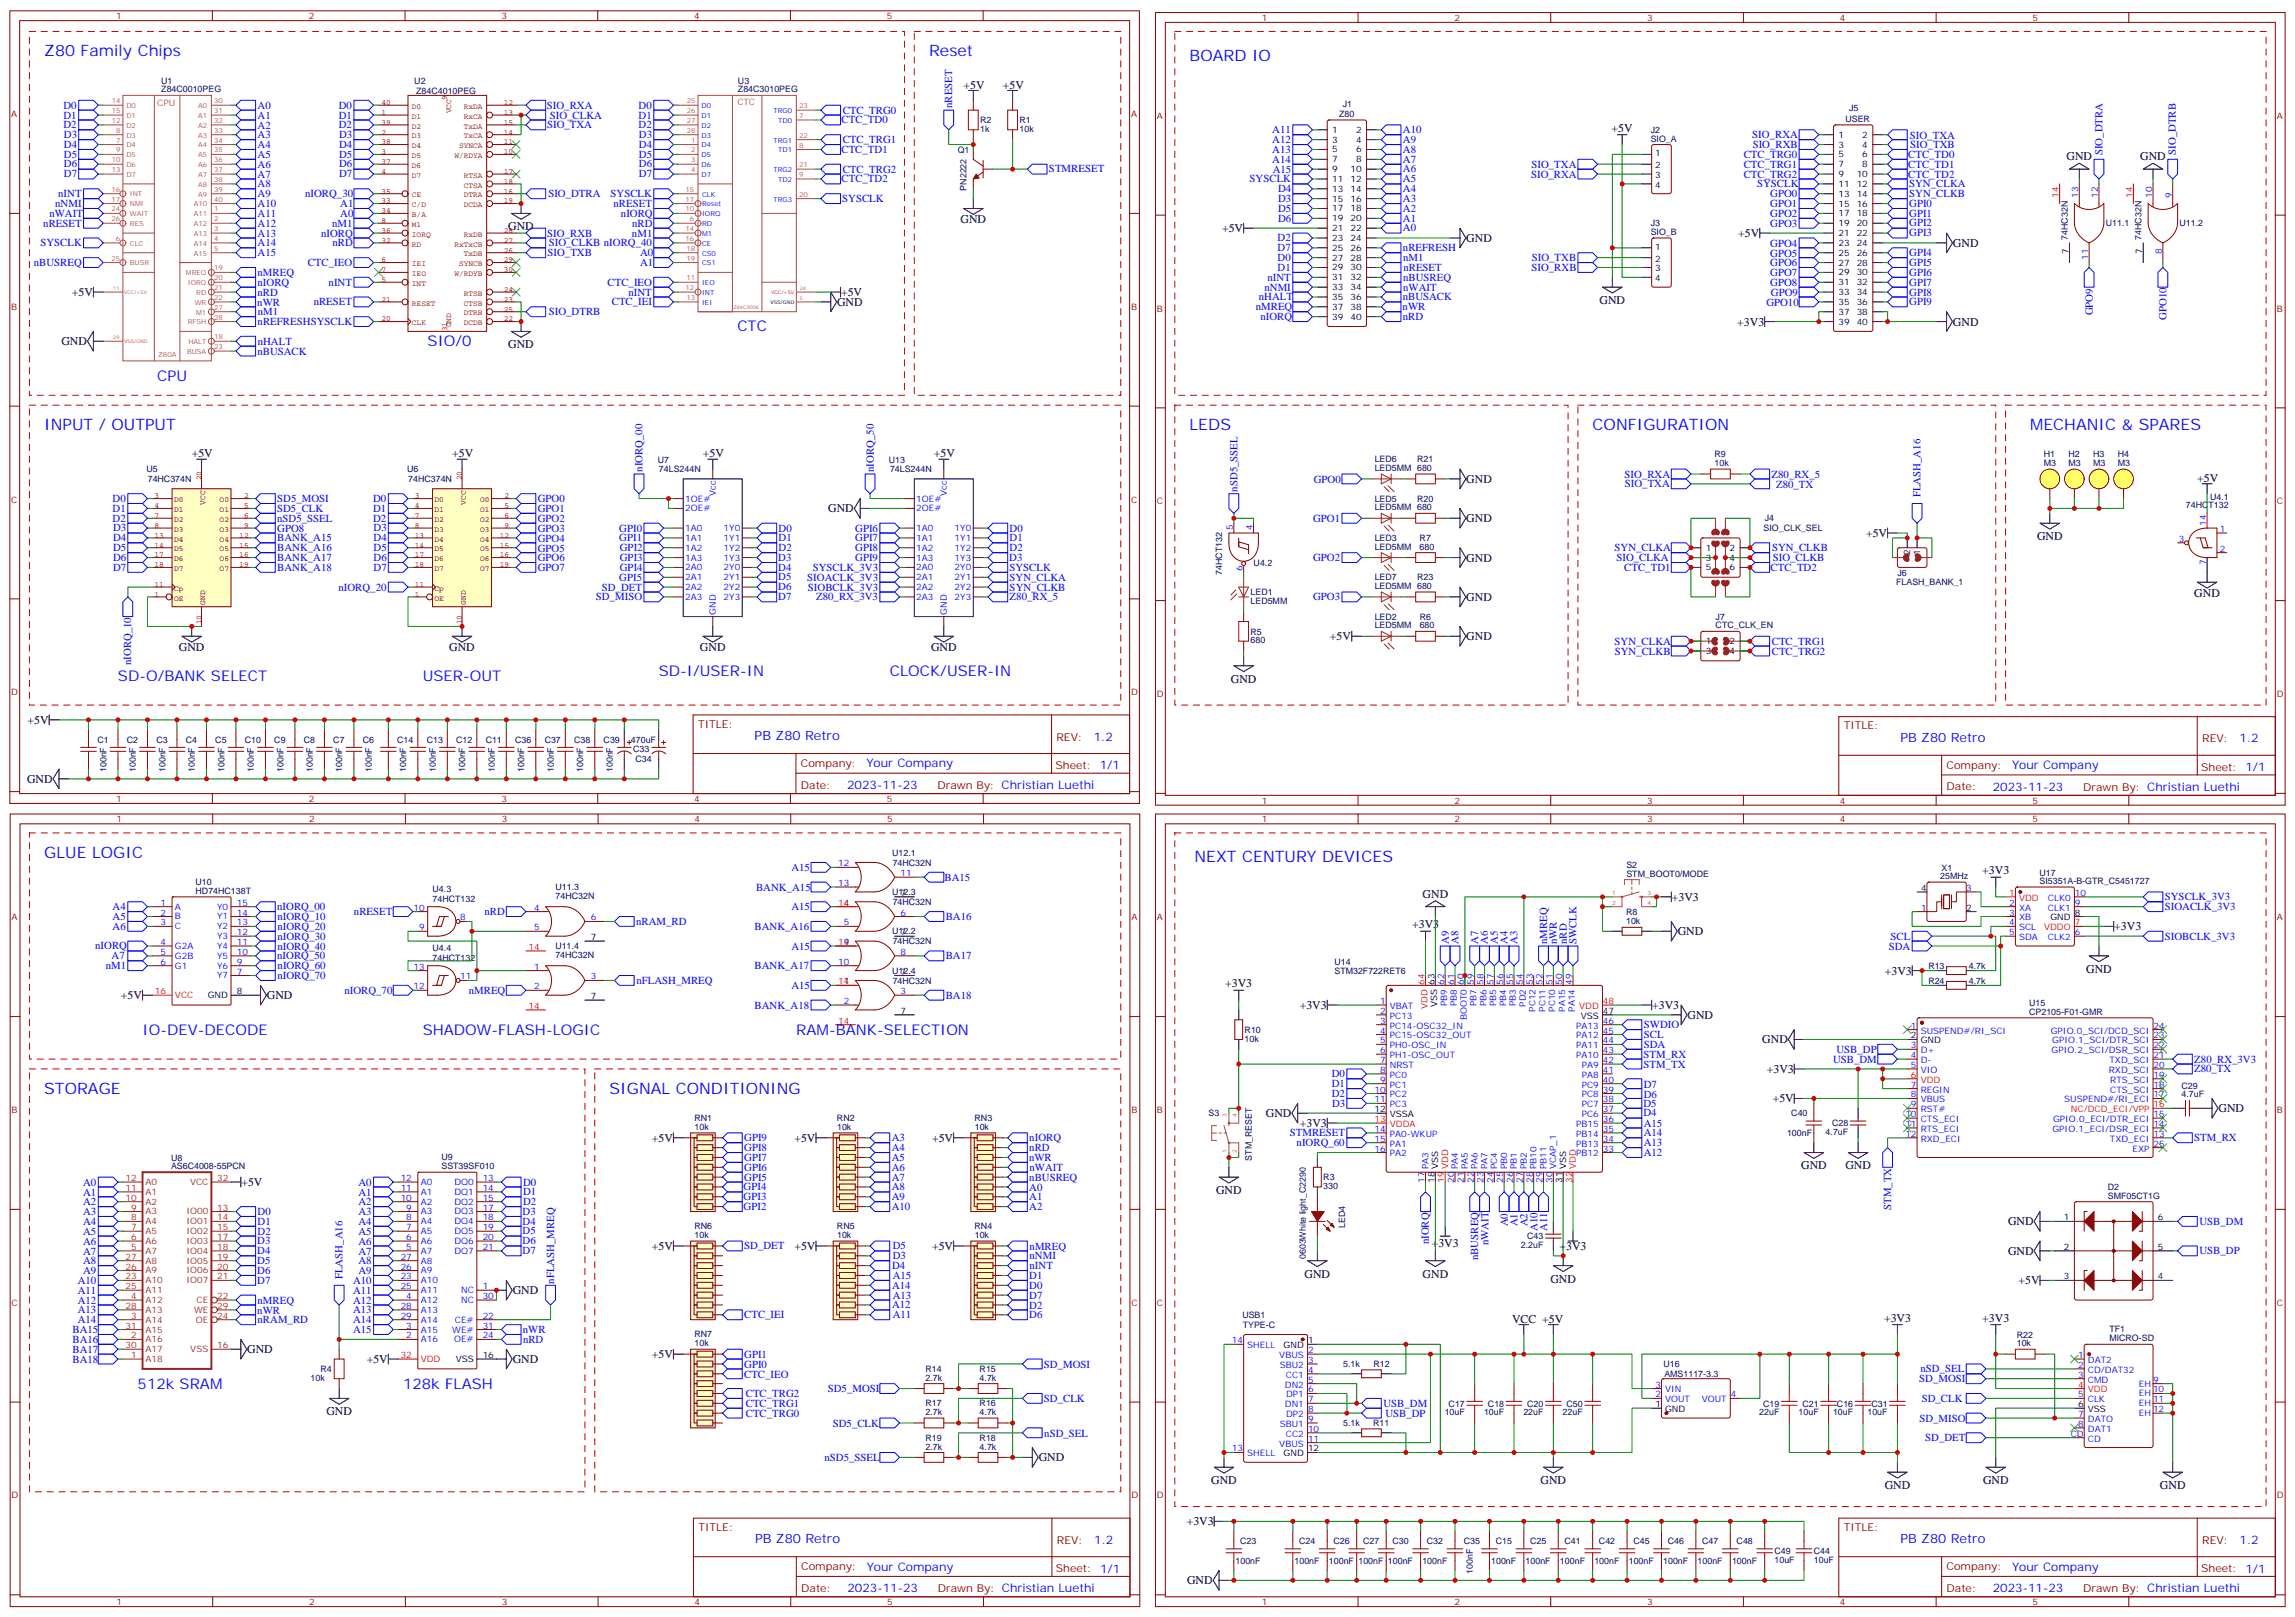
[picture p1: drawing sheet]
<svg xmlns="http://www.w3.org/2000/svg" width="824mm" height="580mm" viewBox="0 0 824 580" stroke-linecap="round" stroke-linejoin="round" font-family="sans-serif">
<defs><g id="words">
<g font-size="5.6" fill="#00f">
<text x="15.9" y="20.1">Z80 Family Chips</text>
<text x="333.4" y="20.1">Reset</text>
<text x="426.9" y="21.9">BOARD IO</text>
<text x="15.9" y="154.2">INPUT / OUTPUT</text>
<text x="426.9" y="154.2">LEDS</text>
<text x="571.5" y="154.2">CONFIGURATION</text>
<text x="728.5" y="154.2">MECHANIC &amp; SPARES</text>
<text x="15.9" y="307.6">GLUE LOGIC</text>
<text x="428.6" y="309.4">NEXT CENTURY DEVICES</text>
<text x="15.9" y="392.3">STORAGE</text>
<text x="218.7" y="392.3">SIGNAL CONDITIONING</text>
</g>
<g font-size="5.3" fill="#00f">
<text x="264.6" y="118.9">CTC</text>
<text x="153.5" y="124.2">SIO/0</text>
<text x="56.4" y="136.5">CPU</text>
<text x="42.3" y="244.1">SD-O/BANK SELECT</text>
<text x="151.7" y="244.1">USER-OUT</text>
<text x="236.4" y="242.4">SD-I/USER-IN</text>
<text x="319.3" y="242.4">CLOCK/USER-IN</text>
<text x="51.2" y="371.1">IO-DEV-DECODE</text>
<text x="151.7" y="371.1">SHADOW-FLASH-LOGIC</text>
<text x="285.8" y="371.1">RAM-BANK-SELECTION</text>
<text x="49.4" y="498.1">512k SRAM</text>
<text x="144.6" y="498.1">128k FLASH</text>
</g>
<g font-size="4.6" fill="#00f">
<text x="270.8" y="265.5">PB Z80 Retro</text>
<text x="681.9" y="266.1">PB Z80 Retro</text>
<text x="270.9" y="553.6">PB Z80 Retro</text>
<text x="681.9" y="553.6">PB Z80 Retro</text>
</g>
<g font-size="4.2">
<text x="345.7" y="31.8">+5V</text>
<text x="359.8" y="31.8">+5V</text>
<text x="578.3" y="47.2">+5V</text>
<text x="741.5" y="57.4">GND</text>
<text x="768" y="57.4">GND</text>
<text x="182.4" y="82.6">GND</text>
<text x="344.7" y="80.1">GND</text>
<text x="438.5" y="83.3">+5V</text>
<text x="526.2" y="86.8">GND</text>
<text x="623.7" y="85">+5V</text>
<text x="700.8" y="88.6">GND</text>
<text x="25.8" y="106.2">+5V</text>
<text x="301.8" y="106.2">+5V</text>
<text x="300.4" y="109.7">GND</text>
<text x="574" y="109.1">GND</text>
<text x="623.4" y="116.8">+3V3</text>
<text x="700.8" y="116.8">GND</text>
<text x="22" y="123.8">GND</text>
<text x="182.4" y="125">GND</text>
<text x="68.8" y="164">+5V</text>
<text x="162.3" y="164">+5V</text>
<text x="252.2" y="164">+5V</text>
<text x="335.1" y="164">+5V</text>
<text x="526.2" y="173.2">GND</text>
<text x="788.5" y="172.9">+5V</text>
<text x="297.2" y="183.8">GND</text>
<text x="526.2" y="187.3">GND</text>
<text x="669.6" y="192.6">+5V</text>
<text x="731" y="193.8">GND</text>
<text x="526.2" y="201.5">GND</text>
<text x="526.2" y="215.6">GND</text>
<text x="787.4" y="214.1">GND</text>
<text x="64.2" y="233.5">GND</text>
<text x="161.2" y="233.5">GND</text>
<text x="251.2" y="233.5">GND</text>
<text x="334.1" y="233.5">GND</text>
<text x="477.2" y="229.7">+5V</text>
<text x="526.2" y="229.7">GND</text>
<text x="441.7" y="244.9">GND</text>
<text x="9.9" y="259.7">+5V</text>
<text x="9.7" y="280.8">GND</text>
<text x="711.3" y="313.6">+3V3</text>
<text x="510.5" y="322.1">GND</text>
<text x="599.9" y="323.2">+3V3</text>
<text x="506.7" y="333">+3V3</text>
<text x="602" y="335.5">GND</text>
<text x="758.7" y="333.8">+3V3</text>
<text x="676.3" y="349.6">+3V3</text>
<text x="748.6" y="349">GND</text>
<text x="43.4" y="358.5">+5V</text>
<text x="95.8" y="358.5">GND</text>
<text x="439.7" y="354.2">+3V3</text>
<text x="466.4" y="362">+3V3</text>
<text x="592.9" y="362">+3V3</text>
<text x="605.6" y="365.5">GND</text>
<text x="632.4" y="374.3">GND</text>
<text x="634" y="384.9">+3V3</text>
<text x="636.1" y="395.5">+5V</text>
<text x="454.2" y="400.8">GND</text>
<text x="796.1" y="399">GND</text>
<text x="466.4" y="404.3">+3V3</text>
<text x="233.9" y="409.6">+5V</text>
<text x="285.1" y="409.6">+5V</text>
<text x="334.4" y="409.6">+5V</text>
<text x="646.3" y="419.5">GND</text>
<text x="662.2" y="419.5">GND</text>
<text x="86.6" y="425.5">+5V</text>
<text x="436.4" y="428.4">GND</text>
<text x="720.5" y="439.6">GND</text>
<text x="233.9" y="448.4">+5V</text>
<text x="285.1" y="448.4">+5V</text>
<text x="334.4" y="448.4">+5V</text>
<text x="513.8" y="447.4">+3V3</text>
<text x="559.6" y="448.4">+3V3</text>
<text x="720.5" y="450.2">GND</text>
<text x="468.1" y="458.3">GND</text>
<text x="510.5" y="458.3">GND</text>
<text x="556.4" y="460.1">GND</text>
<text x="724.3" y="460.7">+5V</text>
<text x="184" y="464.3">GND</text>
<text x="542.6" y="474.5">VCC +5V</text>
<text x="676" y="474.1">+3V3</text>
<text x="711.3" y="474.1">+3V3</text>
<text x="88.7" y="485.4">GND</text>
<text x="131.6" y="489">+5V</text>
<text x="184" y="489">GND</text>
<text x="233.9" y="487.2">+5V</text>
<text x="117.1" y="507.7">GND</text>
<text x="372.7" y="524.3">GND</text>
<text x="434.7" y="532.4">GND</text>
<text x="552.8" y="532.4">GND</text>
<text x="711.6" y="532.4">GND</text>
<text x="676.3" y="534.2">GND</text>
<text x="775.1" y="534.2">GND</text>
<text x="425.9" y="547.2">+3V3</text>
<text x="426" y="568.4">GND</text>
</g>
<g font-size="4.2" fill="#00f">
<text x="392.5" y="265.7">1.2</text>
<text x="803.6" y="266.4">1.2</text>
<text x="310.9" y="275.3">Your Company</text>
<text x="722" y="275.9">Your Company</text>
<text x="304" y="283.1">2023-11-23</text>
<text x="715.1" y="283.7">2023-11-23</text>
<text x="392.6" y="553.9">1.2</text>
<text x="803.6" y="553.9">1.2</text>
<text x="311" y="563.4">Your Company</text>
<text x="722" y="563.4">Your Company</text>
<text x="304.1" y="571.2">2023-11-23</text>
<text x="715.1" y="571.2">2023-11-23</text>
</g>
<g font-size="3.9" fill="#00f">
<text x="22.8" y="39">D0</text>
<text x="92.4" y="39.1">A0</text>
<text x="121.6" y="39">D0</text>
<text x="196.2" y="39">SIO_RXA</text>
<text x="229.2" y="39">D0</text>
<text x="302.4" y="40.8">CTC_TRG0</text>
<text x="341.7" y="38.7" transform="rotate(-90 341.7 38.7)">nRESET</text>
<text x="22.8" y="42.5">D1</text>
<text x="22.8" y="46.1">D2</text>
<text x="92.4" y="42.6">A1</text>
<text x="92.4" y="46.1">A2</text>
<text x="121.6" y="46.1">D2</text>
<text x="121.6" y="42.5">D1</text>
<text x="196.3" y="46.1">SIO_TXA</text>
<text x="197.3" y="42.6">SIO_CLKA</text>
<text x="229.2" y="46.1">D2</text>
<text x="229.2" y="42.5">D1</text>
<text x="302" y="44.3">CTC_TD0</text>
<text x="456.5" y="47.8">A11</text>
<text x="503.4" y="47.8">A10</text>
<text x="22.9" y="49.5">D3</text>
<text x="22.9" y="53">D4</text>
<text x="92.4" y="49.6">A3</text>
<text x="92.4" y="53.2">A4</text>
<text x="121.7" y="53">D4</text>
<text x="121.7" y="49.5">D3</text>
<text x="229.3" y="53">D4</text>
<text x="229.3" y="49.5">D3</text>
<text x="302.4" y="51.4">CTC_TRG1</text>
<text x="456.5" y="51.3">A12</text>
<text x="503.4" y="51.3">A9</text>
<text x="628.8" y="49.6">SIO_RXA</text>
<text x="628.9" y="53.1">SIO_RXB</text>
<text x="685.3" y="49.7">SIO_TXA</text>
<text x="685.5" y="53.2">SIO_TXB</text>
<text x="22.9" y="56.6">D5</text>
<text x="92.4" y="56.7">A5</text>
<text x="121.7" y="56.6">D5</text>
<text x="229.3" y="56.6">D5</text>
<text x="302" y="54.9">CTC_TD1</text>
<text x="456.5" y="54.9">A13</text>
<text x="456.5" y="58.4">A14</text>
<text x="503.4" y="54.9">A8</text>
<text x="503.4" y="58.3">A7</text>
<text x="625.7" y="56.6">CTC_TRG0</text>
<text x="684.7" y="56.6">CTC_TD0</text>
<text x="754.5" y="55.7" transform="rotate(-90 754.5 55.7)">SIO_DTRA</text>
<text x="780.8" y="55.6" transform="rotate(-90 780.8 55.6)">SIO_DTRB</text>
<text x="22.9" y="60.1">D6</text>
<text x="22.9" y="63.6">D7</text>
<text x="92.4" y="63.8">A7</text>
<text x="92.4" y="60.2">A6</text>
<text x="121.7" y="60.1">D6</text>
<text x="121.7" y="63.6">D7</text>
<text x="229.3" y="60.1">D6</text>
<text x="229.3" y="63.6">D7</text>
<text x="302" y="65.4">CTC_TD2</text>
<text x="302.4" y="62">CTC_TRG2</text>
<text x="376.4" y="61.9">STMRESET</text>
<text x="448.4" y="65.5">SYSCLK</text>
<text x="456.7" y="61.9">A15</text>
<text x="503.4" y="65.4">A5</text>
<text x="503.4" y="61.9">A6</text>
<text x="549.4" y="63.7">SIO_RXA</text>
<text x="549.6" y="60.1">SIO_TXA</text>
<text x="625.7" y="60.2">CTC_TRG1</text>
<text x="625.7" y="63.7">CTC_TRG2</text>
<text x="684.7" y="60.2">CTC_TD1</text>
<text x="684.7" y="63.7">CTC_TD2</text>
<text x="20.9" y="70.7">nINT</text>
<text x="92.4" y="70.7">A9</text>
<text x="92.4" y="67.2">A8</text>
<text x="109.5" y="70.7">nIORQ_30</text>
<text x="196.8" y="70.7">SIO_DTRA</text>
<text x="219.1" y="70.7">SYSCLK</text>
<text x="458.6" y="68.9">D4</text>
<text x="503.4" y="68.9">A4</text>
<text x="630.5" y="67.2">SYSCLK</text>
<text x="635.2" y="70.7">GPO0</text>
<text x="685.1" y="67.2">SYN_CLKA</text>
<text x="685.1" y="70.7">SYN_CLKB</text>
<text x="17.7" y="77.8">nWAIT</text>
<text x="19.8" y="74.3">nNMI</text>
<text x="92.4" y="77.8">A11</text>
<text x="92.4" y="74.3">A10</text>
<text x="122.1" y="77.9">A0</text>
<text x="122.1" y="74.3">A1</text>
<text x="220.2" y="74.3">nRESET</text>
<text x="222.8" y="77.8">nIORQ</text>
<text x="302.2" y="72.6">SYSCLK</text>
<text x="458.6" y="72.4">D3</text>
<text x="458.6" y="76">D5</text>
<text x="503.4" y="72.5">A3</text>
<text x="503.4" y="76">A2</text>
<text x="635.2" y="74.4">GPO1</text>
<text x="635.2" y="77.9">GPO2</text>
<text x="685.1" y="74.3">GPI0</text>
<text x="685.1" y="77.8">GPI1</text>
<text x="15.5" y="81.4">nRESET</text>
<text x="92.4" y="81.3">A12</text>
<text x="119.2" y="81.3">nM1</text>
<text x="226.9" y="81.3">nRD</text>
<text x="458.6" y="79.5">D6</text>
<text x="503.4" y="79.5">A1</text>
<text x="503.4" y="83">A0</text>
<text x="635.2" y="81.5">GPO3</text>
<text x="685.1" y="81.2">GPI2</text>
<text x="14.5" y="88.4">SYSCLK</text>
<text x="92.4" y="84.9">A13</text>
<text x="92.4" y="88.4">A14</text>
<text x="115.2" y="84.8">nIORQ</text>
<text x="119.3" y="88.3">nRD</text>
<text x="196.4" y="84.9">SIO_RXB</text>
<text x="196.9" y="88.4">SIO_CLKB nIORQ_40</text>
<text x="226.8" y="84.9">nM1</text>
<text x="458.5" y="86.6">D2</text>
<text x="635.2" y="88.5">GPO4</text>
<text x="685.1" y="84.7">GPI3</text>
<text x="12.1" y="95.4">nBUSREQ</text>
<text x="92.4" y="91.9">A15</text>
<text x="110.4" y="95.4">CTC_IEO</text>
<text x="196.5" y="91.9">SIO_TXB</text>
<text x="229.7" y="92">A0</text>
<text x="229.7" y="95.5">A1</text>
<text x="458.5" y="90.1">D7</text>
<text x="458.5" y="93.7">D0</text>
<text x="503.4" y="90.2">nREFRESH</text>
<text x="503.5" y="93.7">nM1</text>
<text x="549.7" y="93.7">SIO_TXB</text>
<text x="635.2" y="92">GPO5</text>
<text x="635.2" y="95.6">GPO6</text>
<text x="685.1" y="91.8">GPI4</text>
<text x="685.1" y="95.4">GPI5</text>
<text x="92.4" y="99">nMREQ</text>
<text x="454.8" y="100.7">nINT</text>
<text x="458.5" y="97.2">D1</text>
<text x="503.5" y="100.8">nBUSREQ</text>
<text x="503.6" y="97.2">nRESET</text>
<text x="549.6" y="97.2">SIO_RXB</text>
<text x="635.2" y="99.1">GPO7</text>
<text x="685.1" y="99">GPI6</text>
<text x="92.4" y="102.6">nIORQ</text>
<text x="92.4" y="106.1">nRD</text>
<text x="117.9" y="102.5">nINT</text>
<text x="218" y="102.5">CTC_IEO</text>
<text x="225.5" y="106">nINT</text>
<text x="451.7" y="107.8">nHALT</text>
<text x="453.7" y="104.2">nNMI</text>
<text x="503.3" y="107.8">nBUSACK</text>
<text x="503.5" y="104.4">nWAIT</text>
<text x="635.2" y="102.6">GPO8</text>
<text x="635.5" y="106.1">GPO9</text>
<text x="685.1" y="102.5">GPI7</text>
<text x="685.1" y="106">GPI8</text>
<text x="92.3" y="109.6">nWR</text>
<text x="92.5" y="113.1">nM1</text>
<text x="112.6" y="109.6">nRESET</text>
<text x="196.9" y="113.1">SIO_DTRB</text>
<text x="219.5" y="109.6">CTC_IEI</text>
<text x="450.6" y="111.2">nMREQ</text>
<text x="503.3" y="111.4">nWR</text>
<text x="633.8" y="109.6">GPO10</text>
<text x="685.1" y="109.6">GPI9</text>
<text x="751" y="113.1" transform="rotate(-90 751 113.1)">GPO9</text>
<text x="92.5" y="116.6">nREFRESHSYSCLK</text>
<text x="452.3" y="114.8">nIORQ</text>
<text x="503.4" y="114.9">nRD</text>
<text x="777.4" y="114.8" transform="rotate(-90 777.4 114.8)">GPO10</text>
<text x="92.5" y="123.7">nHALT</text>
<text x="92.4" y="127.2">nBUSACK</text>
<text x="230.6" y="169.2" transform="rotate(-90 230.6 169.2)">nIORQ_00</text>
<text x="313.5" y="169.3" transform="rotate(-90 313.5 169.3)">nIORQ_50</text>
<text x="471.4" y="173.2">GPO0</text>
<text x="583" y="171.4">SIO_RXA</text>
<text x="635.7" y="171.3">Z80_RX_5</text>
<text x="444" y="176.4" transform="rotate(-90 444 176.4)">nSD5_SSEL</text>
<text x="583" y="174.8">SIO_TXA</text>
<text x="637.3" y="174.9">Z80_TX</text>
<text x="689.2" y="178.4" transform="rotate(-90 689.2 178.4)">FLASH_A16</text>
<text x="40.4" y="183.6">D1</text>
<text x="40.4" y="180.1">D0</text>
<text x="99.4" y="183.7">SD5_CLK</text>
<text x="99.5" y="180.2">SD5_MOSI</text>
<text x="133.9" y="180.1">D0</text>
<text x="133.9" y="183.6">D1</text>
<text x="193" y="183.8">GPO1</text>
<text x="193" y="180.1">GPO0</text>
<text x="40.4" y="187.2">D2</text>
<text x="40.6" y="190.6">D3</text>
<text x="99.5" y="187.2">nSD5_SSEL</text>
<text x="99.5" y="190.8">GPO8</text>
<text x="133.9" y="187.2">D2</text>
<text x="134" y="190.6">D3</text>
<text x="193" y="187.3">GPO2</text>
<text x="193" y="190.8">GPO3</text>
<text x="222.2" y="190.7">GPI0</text>
<text x="279.4" y="190.7">D0</text>
<text x="306.9" y="190.7">GPI6</text>
<text x="362.3" y="190.7">D0</text>
<text x="471.2" y="187.2">GPO1</text>
<text x="40.6" y="197.7">D5</text>
<text x="40.6" y="194.1">D4</text>
<text x="99.5" y="194.2">BANK_A15</text>
<text x="99.5" y="197.7">BANK_A16</text>
<text x="134" y="194.1">D4</text>
<text x="134" y="197.7">D5</text>
<text x="193" y="194.3">GPO4</text>
<text x="193" y="197.9">GPO5</text>
<text x="222.2" y="194.2">GPI1</text>
<text x="222.4" y="197.6">GPI2</text>
<text x="279.4" y="194.2">D1</text>
<text x="279.4" y="197.7">D2</text>
<text x="306.9" y="197.7">GPI8</text>
<text x="306.9" y="194.2">GPI7</text>
<text x="362.3" y="197.7">D2</text>
<text x="362.3" y="194.2">D1</text>
<text x="579.4" y="197.8">SYN_CLKA</text>
<text x="635.9" y="197.7">SYN_CLKB</text>
<text x="40.6" y="201.2">D6</text>
<text x="99.5" y="201.3">BANK_A17</text>
<text x="134" y="201.2">D6</text>
<text x="193" y="201.4">GPO6</text>
<text x="222.4" y="201.2">GPI3</text>
<text x="279.3" y="201.2">D3</text>
<text x="306.9" y="201.3">GPI9</text>
<text x="362.2" y="201.2">D3</text>
<text x="471.2" y="201.3">GPO2</text>
<text x="580" y="201.3">SIO_CLKA</text>
<text x="636.1" y="201.3">SIO_CLKB</text>
<text x="40.6" y="204.7">D7</text>
<text x="99.5" y="204.8">BANK_A18</text>
<text x="134" y="204.7">D7</text>
<text x="193" y="204.9">GPO7</text>
<text x="222.2" y="208.3">GPI5</text>
<text x="222.4" y="204.7">GPI4</text>
<text x="279.3" y="204.7">D4</text>
<text x="279.3" y="208.2">D5</text>
<text x="289.7" y="208.3">SIOACLK_3V3</text>
<text x="291.6" y="204.8">SYSCLK_3V3</text>
<text x="362.2" y="204.9">SYSCLK</text>
<text x="362.3" y="208.3">SYN_CLKA</text>
<text x="582.9" y="204.8">CTC_TD1</text>
<text x="635.3" y="204.8">CTC_TD2</text>
<text x="121.5" y="211.9">nIORQ_20</text>
<text x="213.8" y="215.4">SD_MISO</text>
<text x="216" y="211.9">SD_DET</text>
<text x="279.3" y="215.3">D7</text>
<text x="279.3" y="211.8">D6</text>
<text x="289.9" y="211.9">SIOBCLK_3V3</text>
<text x="292.9" y="215.4">Z80_RX_3V3</text>
<text x="362.3" y="215.4">Z80_RX_5</text>
<text x="362.3" y="211.8">SYN_CLKB</text>
<text x="471.2" y="215.4">GPO3</text>
<text x="579.4" y="231.3">SYN_CLKA</text>
<text x="635.8" y="231.3">CTC_TRG1</text>
<text x="47.1" y="238.6" transform="rotate(-90 47.1 238.6)">nIORQ_10</text>
<text x="579.4" y="234.8">SYN_CLKB</text>
<text x="635.8" y="234.8">CTC_TRG2</text>
<text x="284" y="312.5">A15</text>
<text x="338.9" y="315.9">BA15</text>
<text x="271.3" y="319.5">BANK_A15</text>
<text x="776.8" y="323">SYSCLK_3V3</text>
<text x="40.4" y="326.6">A4</text>
<text x="99.5" y="326.5">nIORQ_00</text>
<text x="127" y="328.4">nRESET</text>
<text x="173.9" y="328.3">nRD</text>
<text x="284" y="326.6">A15</text>
<text x="776.8" y="326.6">SIOACLK_3V3</text>
<text x="40.4" y="330.1">A5</text>
<text x="40.4" y="333.6">A6</text>
<text x="99.6" y="330">nIORQ_10</text>
<text x="99.6" y="333.6">nIORQ_20</text>
<text x="228.2" y="331.9">nRAM_RD</text>
<text x="270.8" y="333.6">BANK_A16</text>
<text x="339.4" y="330">BA16</text>
<text x="34.2" y="340.6">nIORQ</text>
<text x="99.6" y="337.1">nIORQ_30</text>
<text x="99.6" y="340.6">nIORQ_40</text>
<text x="284" y="340.7">A15</text>
<text x="519.8" y="338.7" transform="rotate(-90 519.8 338.7)">A9</text>
<text x="523.4" y="338.7" transform="rotate(-90 523.4 338.7)">A8</text>
<text x="530.4" y="338.7" transform="rotate(-90 530.4 338.7)">A7</text>
<text x="533.9" y="338.7" transform="rotate(-90 533.9 338.7)">A6</text>
<text x="537.4" y="338.7" transform="rotate(-90 537.4 338.7)">A5</text>
<text x="540.9" y="338.7" transform="rotate(-90 540.9 338.7)">A4</text>
<text x="544.5" y="338.7" transform="rotate(-90 544.5 338.7)">A3</text>
<text x="555.2" y="338.7" transform="rotate(-90 555.2 338.7)">nMREQ</text>
<text x="558.7" y="338.8" transform="rotate(-90 558.7 338.8)">nWR</text>
<text x="562.2" y="338.7" transform="rotate(-90 562.2 338.7)">nRD</text>
<text x="565.7" y="338.7" transform="rotate(-90 565.7 338.7)">SWCLK</text>
<text x="677.7" y="340.6">SDA</text>
<text x="678.4" y="337.1">SCL</text>
<text x="776.8" y="337.2">SIOBCLK_3V3</text>
<text x="38" y="347.7">nM1</text>
<text x="40" y="344.2">A7</text>
<text x="99.5" y="344.2">nIORQ_50</text>
<text x="99.6" y="347.8">nIORQ_60</text>
<text x="270.8" y="347.7">BANK_A17</text>
<text x="339.4" y="344.2">BA17</text>
<text x="99.6" y="351.2">nIORQ_70</text>
<text x="228.3" y="353.1">nFLASH_MREQ</text>
<text x="123.6" y="356.5">nIORQ_70</text>
<text x="168.2" y="356.5">nMREQ</text>
<text x="284" y="354.8">A15</text>
<text x="339.4" y="358.3">BA18</text>
<text x="270.8" y="361.8">BANK_A18</text>
<text x="589.8" y="368.8">SWDIO</text>
<text x="589.8" y="372.4">SCL</text>
<text x="589.8" y="375.9">SDA</text>
<text x="659" y="377.6">USB_DP</text>
<text x="589.8" y="383">STM_TX</text>
<text x="589.8" y="379.4">STM_RX</text>
<text x="657.7" y="381.2">USB_DM</text>
<text x="787.4" y="381.2">Z80_RX_3V3</text>
<text x="477.9" y="386.5">D0</text>
<text x="787.3" y="384.7">Z80_TX</text>
<text x="477.9" y="390">D1</text>
<text x="477.9" y="393.5">D2</text>
<text x="589.8" y="393.7">D6</text>
<text x="589.8" y="390.2">D7</text>
<text x="478" y="397">D3</text>
<text x="589.7" y="400.5">D4</text>
<text x="589.7" y="397">D5</text>
<text x="462.8" y="407.6">STMRESET</text>
<text x="589.8" y="404.1">A15</text>
<text x="589.8" y="407.7">A14</text>
<text x="267.1" y="409.4">GPI9</text>
<text x="267.1" y="412.9">GPI8</text>
<text x="320" y="413">A4</text>
<text x="320" y="409.5">A3</text>
<text x="369.4" y="413">nRD</text>
<text x="369.4" y="409.5">nIORQ</text>
<text x="465.3" y="411.3">nIORQ_60</text>
<text x="589.8" y="411.2">A13</text>
<text x="787.3" y="409.4">STM_RX</text>
<text x="267.1" y="416.5">GPI7</text>
<text x="267.1" y="420">GPI6</text>
<text x="320" y="416.5">A5</text>
<text x="369.3" y="416.5">nWR</text>
<text x="589.8" y="414.7">A12</text>
<text x="29.8" y="425.3">A0</text>
<text x="128.6" y="425.3">A0</text>
<text x="187.7" y="425.3">D0</text>
<text x="267.1" y="423.5">GPI5</text>
<text x="320" y="423.6">A7</text>
<text x="320" y="420.1">A6</text>
<text x="369.4" y="423.6">nBUSREQ</text>
<text x="369.4" y="420">nWAIT</text>
<text x="29.8" y="428.9">A1</text>
<text x="128.6" y="428.9">A1</text>
<text x="187.7" y="428.8">D1</text>
<text x="266.8" y="426.9">GPI4</text>
<text x="266.8" y="430.5">GPI3</text>
<text x="320" y="430.6">A9</text>
<text x="320" y="427.1">A8</text>
<text x="369.4" y="430.6">A1</text>
<text x="369.4" y="427.1">A0</text>
<text x="29.8" y="435.9">A3</text>
<text x="29.8" y="432.4">A2</text>
<text x="92.4" y="435.9">D0</text>
<text x="128.6" y="432.4">A2</text>
<text x="128.6" y="435.9">A3</text>
<text x="187.5" y="435.8">D3</text>
<text x="187.7" y="432.3">D2</text>
<text x="266.8" y="434">GPI2</text>
<text x="320" y="434.1">A10</text>
<text x="369.4" y="434.2">A2</text>
<text x="678.6" y="434" transform="rotate(-90 678.6 434)">STM_TX</text>
<text x="29.8" y="439.5">A4</text>
<text x="29.8" y="443">A5</text>
<text x="92.4" y="439.4">D1</text>
<text x="92.4" y="442.9">D2</text>
<text x="128.6" y="443">A5</text>
<text x="128.6" y="439.5">A4</text>
<text x="187.5" y="442.8">D5</text>
<text x="187.5" y="439.3">D4</text>
<text x="541.1" y="439.9" transform="rotate(-90 541.1 439.9)">A0</text>
<text x="544.6" y="439.9" transform="rotate(-90 544.6 439.9)">A1</text>
<text x="548.1" y="439.9" transform="rotate(-90 548.1 439.9)">A2</text>
<text x="551.7" y="441.7" transform="rotate(-90 551.7 441.7)">A10</text>
<text x="555.2" y="441.5" transform="rotate(-90 555.2 441.5)">A11</text>
<text x="789.3" y="439.4">USB_DM</text>
<text x="29.8" y="446.5">A6</text>
<text x="92.3" y="446.4">D3</text>
<text x="92.3" y="449.9">D4</text>
<text x="128.6" y="446.5">A6</text>
<text x="187.5" y="446.4">D6</text>
<text x="187.5" y="449.9">D7</text>
<text x="267.1" y="448.2">SD_DET</text>
<text x="320.3" y="448">D5</text>
<text x="369.5" y="448.3">nMREQ</text>
<text x="512.8" y="446.4" transform="rotate(-90 512.8 446.4)">nIORQ</text>
<text x="534.1" y="446.7" transform="rotate(-90 534.1 446.7)">nWAIT</text>
<text x="789.3" y="450">USB_DP</text>
<text x="29.8" y="453.5">A8</text>
<text x="29.8" y="450">A7</text>
<text x="92.3" y="453.4">D5</text>
<text x="128.6" y="450">A7</text>
<text x="128.6" y="453.5">A8</text>
<text x="320.1" y="455.2">D4</text>
<text x="320.3" y="451.6">D3</text>
<text x="369.4" y="455.3">nINT</text>
<text x="369.4" y="451.8">nNMI</text>
<text x="530.4" y="452.1" transform="rotate(-90 530.4 452.1)">nBUSREQ</text>
<text x="27.9" y="460.6">A10</text>
<text x="29.8" y="457">A9</text>
<text x="92.3" y="460.5">D7</text>
<text x="92.3" y="457">D6</text>
<text x="122.9" y="458.9" transform="rotate(-90 122.9 458.9)">FLASH_A16</text>
<text x="126.7" y="460.6">A10</text>
<text x="128.6" y="457">A9</text>
<text x="198.9" y="460.5" transform="rotate(-90 198.9 460.5)">nFLASH_MREQ</text>
<text x="320.3" y="458.8">A15</text>
<text x="369.4" y="458.9">D1</text>
<text x="27.9" y="464.1">A11</text>
<text x="27.9" y="467.6">A12</text>
<text x="92.4" y="467.7">nMREQ</text>
<text x="126.7" y="467.6">A12</text>
<text x="126.7" y="464.1">A11</text>
<text x="320.1" y="462.3">A14</text>
<text x="320.3" y="465.8">A13</text>
<text x="369.4" y="465.9">D7</text>
<text x="369.4" y="462.4">D0</text>
<text x="27.9" y="471.2">A13</text>
<text x="92.3" y="471.2">nWR</text>
<text x="126.7" y="471.2">A13</text>
<text x="267.1" y="473">CTC_IEI</text>
<text x="320.1" y="469.4">A12</text>
<text x="320.3" y="472.9">A11</text>
<text x="369.4" y="472.8">D6</text>
<text x="369.4" y="469.5">D2</text>
<text x="26" y="478.2">BA15</text>
<text x="27.9" y="474.7">A14</text>
<text x="92.4" y="474.7">nRAM_RD</text>
<text x="126.7" y="474.7">A14</text>
<text x="126.7" y="478.2">A15</text>
<text x="187.6" y="478.3">nWR</text>
<text x="26" y="481.7">BA16</text>
<text x="26" y="485.3">BA17</text>
<text x="187.7" y="481.8">nRD</text>
<text x="26" y="488.8">BA18</text>
<text x="267.1" y="487.1">GPI1</text>
<text x="267.1" y="490.7">GPI0</text>
<text x="374.6" y="490.8">SD_MOSI</text>
<text x="267" y="494.2">CTC_IEO</text>
<text x="688.7" y="495.8">SD_MOSI</text>
<text x="689.1" y="492.3">nSD_SEL</text>
<text x="267.6" y="501.2">CTC_TRG2</text>
<text x="297.1" y="499.2">SD5_MOSI</text>
<text x="374.6" y="503">SD_CLK</text>
<text x="689.6" y="502.9">SD_CLK</text>
<text x="267.6" y="504.7">CTC_TRG1</text>
<text x="267.6" y="508.3">CTC_TRG0</text>
<text x="496.4" y="504.7">USB_DM</text>
<text x="497.1" y="508.2">USB_DP</text>
<text x="688.7" y="510">SD_MISO</text>
<text x="298.8" y="511.8">SD5_CLK</text>
<text x="374.7" y="515.4">nSD_SEL</text>
<text x="690.8" y="517">SD_DET</text>
<text x="295.9" y="524.1">nSD5_SSEL</text>
</g>
<g font-size="3.9" fill="#800">
<text x="250.5" y="261.1">TITLE:</text>
<text x="661.6" y="261.7">TITLE:</text>
<text x="379.1" y="265.7">REV:</text>
<text x="790.2" y="266.4">REV:</text>
<text x="287.4" y="275.3">Company:</text>
<text x="378.7" y="275.9">Sheet: 1/1</text>
<text x="698.5" y="275.9">Company:</text>
<text x="789.9" y="276.5">Sheet: 1/1</text>
<text x="287.4" y="282.9">Date:</text>
<text x="336.4" y="283">Drawn By: Christian Luethi</text>
<text x="698.5" y="283.5">Date:</text>
<text x="747.5" y="283.6">Drawn By: Christian Luethi</text>
<text x="250.6" y="549.2">TITLE:</text>
<text x="661.6" y="549.2">TITLE:</text>
<text x="379.2" y="553.9">REV:</text>
<text x="790.2" y="553.9">REV:</text>
<text x="287.5" y="563.4">Company:</text>
<text x="698.5" y="563.4">Company:</text>
<text x="378.9" y="564">Sheet: 1/1</text>
<text x="789.9" y="564">Sheet: 1/1</text>
<text x="287.5" y="571.1">Date:</text>
<text x="336.5" y="571.2">Drawn By: Christian Luethi</text>
<text x="698.5" y="571.1">Date:</text>
<text x="747.5" y="571.2">Drawn By: Christian Luethi</text>
</g>
<g font-size="3.2" fill="#800">
<text x="41.6" y="6.9">1</text>
<text x="110.8" y="6.9">2</text>
<text x="179.9" y="6.9">3</text>
<text x="249.1" y="6.9">4</text>
<text x="318.2" y="6.9">5</text>
<text x="452.7" y="7.5">1</text>
<text x="521.9" y="7.5">2</text>
<text x="591" y="7.5">3</text>
<text x="660.2" y="7.5">4</text>
<text x="729.3" y="7.5">5</text>
<text x="4.1" y="42">A</text>
<text x="405.9" y="42">A</text>
<text x="415.2" y="42.6">A</text>
<text x="817" y="42.6">A</text>
<text x="4.1" y="111.1">B</text>
<text x="405.9" y="111.1">B</text>
<text x="415.2" y="111.7">B</text>
<text x="817" y="111.7">B</text>
<text x="4.1" y="180.3">C</text>
<text x="405.9" y="180.3">C</text>
<text x="415.2" y="180.9">C</text>
<text x="817" y="180.9">C</text>
<text x="4.1" y="249.4">D</text>
<text x="405.9" y="249.4">D</text>
<text x="415.2" y="250">D</text>
<text x="817" y="250">D</text>
<text x="41.6" y="287.7">1</text>
<text x="110.8" y="287.7">2</text>
<text x="179.9" y="287.7">3</text>
<text x="249.1" y="287.7">4</text>
<text x="318.2" y="287.7">5</text>
<text x="452.7" y="288.3">1</text>
<text x="521.9" y="288.3">2</text>
<text x="591" y="288.3">3</text>
<text x="660.2" y="288.3">4</text>
<text x="729.3" y="288.3">5</text>
<text x="41.8" y="295">1</text>
<text x="110.9" y="295">2</text>
<text x="180" y="295">3</text>
<text x="249.2" y="295">4</text>
<text x="318.3" y="295">5</text>
<text x="452.7" y="295">1</text>
<text x="521.9" y="295">2</text>
<text x="591" y="295">3</text>
<text x="660.2" y="295">4</text>
<text x="729.3" y="295">5</text>
<text x="4.2" y="330.1">A</text>
<text x="406" y="330.1">A</text>
<text x="415.2" y="330.1">A</text>
<text x="817" y="330.1">A</text>
<text x="4.2" y="399.3">B</text>
<text x="406" y="399.3">B</text>
<text x="415.2" y="399.3">B</text>
<text x="817" y="399.3">B</text>
<text x="4.2" y="468.4">C</text>
<text x="406" y="468.4">C</text>
<text x="415.2" y="468.4">C</text>
<text x="817" y="468.4">C</text>
<text x="4.2" y="537.5">D</text>
<text x="406" y="537.5">D</text>
<text x="415.2" y="537.5">D</text>
<text x="817" y="537.5">D</text>
<text x="41.8" y="575.8">1</text>
<text x="110.9" y="575.8">2</text>
<text x="180" y="575.8">3</text>
<text x="249.2" y="575.8">4</text>
<text x="318.3" y="575.8">5</text>
<text x="452.7" y="575.8">1</text>
<text x="521.9" y="575.8">2</text>
<text x="591" y="575.8">3</text>
<text x="660.2" y="575.8">4</text>
<text x="729.3" y="575.8">5</text>
</g>
<g font-size="3.2" fill="#000080">
<text x="57.9" y="30">U1</text>
<text x="264.8" y="30">U3</text>
<text x="57.9" y="33.2">Z84C0010PEG</text>
<text x="148.7" y="30.1">U2</text>
<text x="149.3" y="33.6">Z84C4010PEG</text>
<text x="264.8" y="33.2">Z84C3010PEG</text>
<text x="480.5" y="42">Z80</text>
<text x="481.8" y="38.2">J1</text>
<text x="663.5" y="40">J5</text>
<text x="351.7" y="47.4">1k</text>
<text x="351.7" y="44.2">R2</text>
<text x="365.8" y="47.4">10k</text>
<text x="365.8" y="44.2">R1</text>
<text x="592.3" y="47.6">J2</text>
<text x="662.2" y="43.7">USER</text>
<text x="592.3" y="50.8">SIO_A</text>
<text x="343.7" y="54.8">Q1</text>
<text x="346.9" y="68.4" transform="rotate(-90 346.9 68.4)">PN2222</text>
<text x="592.3" y="81.1">J3</text>
<text x="755.6" y="81.2">U11.1</text>
<text x="782.1" y="81.2">U11.2</text>
<text x="592.3" y="84.3">SIO_B</text>
<text x="742" y="86.1" transform="rotate(-90 742 86.1)">74HC32N</text>
<text x="768.5" y="86.1" transform="rotate(-90 768.5 86.1)">74HC32N</text>
<text x="236" y="165.9">U7</text>
<text x="318.9" y="165.9">U13</text>
<text x="493.3" y="165.9">LED6</text>
<text x="508.5" y="165.9">R21</text>
<text x="615.3" y="167.2">10k</text>
<text x="615.3" y="164.1">R9</text>
<text x="733.4" y="167.2">M3</text>
<text x="733.4" y="164">H1</text>
<text x="742.3" y="167.2">M3</text>
<text x="742.3" y="164">H2</text>
<text x="751.1" y="167.2">M3</text>
<text x="751.1" y="164">H3</text>
<text x="759.9" y="167.2">M3</text>
<text x="759.9" y="164">H4</text>
<text x="52.6" y="169.4">U5</text>
<text x="53" y="172.9">74HC374N</text>
<text x="146.1" y="169.4">U6</text>
<text x="146.5" y="172.9">74HC374N</text>
<text x="236.5" y="169.4">74LS244N</text>
<text x="319.4" y="169.4">74LS244N</text>
<text x="493.3" y="169">LED5MM 680</text>
<text x="493.3" y="180">LED5</text>
<text x="508.5" y="180">R20</text>
<text x="793" y="179.2">U4.1</text>
<text x="493.3" y="183.1">LED5MM 680</text>
<text x="784.4" y="182.4">74HCT132</text>
<text x="632.8" y="190.6">SIO_CLK_SEL</text>
<text x="633.3" y="187.1">J4</text>
<text x="493.3" y="197.2">LED5MM</text>
<text x="493.3" y="194.1">LED3</text>
<text x="509.4" y="197.2">680</text>
<text x="509.4" y="194.1">R7</text>
<text x="449.8" y="202.9">U4.2</text>
<text x="438.6" y="206.2" transform="rotate(-90 438.6 206.2)">74HCT132</text>
<text x="493.3" y="208.2">LED7</text>
<text x="508.5" y="208.2">R23</text>
<text x="680.9" y="206.5">J6</text>
<text x="448.7" y="213.5">LED1</text>
<text x="493.3" y="211.3">LED5MM 680</text>
<text x="680.4" y="210">FLASH_BANK_1</text>
<text x="448.7" y="216.7">LED5MM</text>
<text x="448.7" y="227.7">R5</text>
<text x="493.3" y="225.4">LED5MM</text>
<text x="493.3" y="222.3">LED2</text>
<text x="509.4" y="225.4">680</text>
<text x="509.4" y="222.3">R6</text>
<text x="615.6" y="225.4">CTC_CLK_EN</text>
<text x="615.6" y="222.3">J7</text>
<text x="448.7" y="230.8">680</text>
<text x="34.9" y="266.4">C1</text>
<text x="45.5" y="266.4">C2</text>
<text x="56.1" y="266.4">C3</text>
<text x="66.7" y="266.4">C4</text>
<text x="77.3" y="266.4">C5</text>
<text x="87.9" y="266.4">C10</text>
<text x="98.4" y="266.4">C9</text>
<text x="109" y="266.4">C8</text>
<text x="119.6" y="266.4">C7</text>
<text x="130.2" y="266.4">C6</text>
<text x="142.5" y="266.4">C14</text>
<text x="153.1" y="266.4">C13</text>
<text x="163.7" y="266.4">C12</text>
<text x="174.3" y="266.4">C11</text>
<text x="184.9" y="266.4">C36</text>
<text x="195.4" y="266.4">C37</text>
<text x="206" y="266.4">C38</text>
<text x="216.6" y="266.4">C39</text>
<text x="226.4" y="266.4">470uF</text>
<text x="227.2" y="269.9">C33</text>
<text x="228" y="273.5">C34</text>
<text x="38.2" y="277" transform="rotate(-90 38.2 277)">100nF</text>
<text x="48.8" y="277" transform="rotate(-90 48.8 277)">100nF</text>
<text x="59.3" y="277" transform="rotate(-90 59.3 277)">100nF</text>
<text x="69.9" y="277" transform="rotate(-90 69.9 277)">100nF</text>
<text x="80.5" y="277" transform="rotate(-90 80.5 277)">100nF</text>
<text x="91.1" y="277" transform="rotate(-90 91.1 277)">100nF</text>
<text x="101.7" y="277" transform="rotate(-90 101.7 277)">100nF</text>
<text x="112.3" y="277" transform="rotate(-90 112.3 277)">100nF</text>
<text x="122.8" y="277" transform="rotate(-90 122.8 277)">100nF</text>
<text x="133.4" y="277" transform="rotate(-90 133.4 277)">100nF</text>
<text x="145.8" y="277" transform="rotate(-90 145.8 277)">100nF</text>
<text x="156.4" y="277" transform="rotate(-90 156.4 277)">100nF</text>
<text x="166.9" y="277" transform="rotate(-90 166.9 277)">100nF</text>
<text x="177.5" y="277" transform="rotate(-90 177.5 277)">100nF</text>
<text x="188.1" y="277" transform="rotate(-90 188.1 277)">100nF</text>
<text x="198.7" y="277" transform="rotate(-90 198.7 277)">100nF</text>
<text x="209.3" y="277" transform="rotate(-90 209.3 277)">100nF</text>
<text x="219.9" y="277" transform="rotate(-90 219.9 277)">100nF</text>
<text x="320.2" y="307">U12.1</text>
<text x="320.3" y="310.5">74HC32N</text>
<text x="583.6" y="311.3">S2</text>
<text x="70.2" y="317.6">U10</text>
<text x="583.6" y="314.5">STM_BOOT0/MODE</text>
<text x="696.2" y="315.3">25MHz</text>
<text x="696.7" y="312.3">X1</text>
<text x="731.8" y="317">SI5351A-B-GTR_C5451727</text>
<text x="731.8" y="314.1">U17</text>
<text x="70.2" y="320.6">HD74HC138T</text>
<text x="155.2" y="323.5">74HCT132</text>
<text x="155.2" y="320">U4.3</text>
<text x="199.4" y="322.3">74HC32N</text>
<text x="199.4" y="319.1">U11.3</text>
<text x="320.2" y="321.1">U12.3</text>
<text x="320.3" y="324.6">74HC32N</text>
<text x="583.5" y="328.4">R8</text>
<text x="320.2" y="335.2">U12.2</text>
<text x="583.5" y="331.6">10k</text>
<text x="155.2" y="341.1">U4.4</text>
<text x="199.3" y="340.3">U11.4</text>
<text x="320.3" y="338.7">74HC32N</text>
<text x="155.2" y="344.7">74HCT132</text>
<text x="199.3" y="343.5">74HC32N</text>
<text x="478.9" y="346.2">U14</text>
<text x="692" y="347.6">R13</text>
<text x="706.5" y="347.6">4.7k</text>
<text x="320.2" y="349.3">U12.4</text>
<text x="320.3" y="352.8">74HC32N</text>
<text x="478.9" y="349.4">STM32F722RET6</text>
<text x="692" y="352.8">R24</text>
<text x="706.5" y="352.8">4.7k</text>
<text x="728.1" y="364.1">CP2105-F01-GMR</text>
<text x="728.1" y="360.9">U15</text>
<text x="446.6" y="370.5">R10</text>
<text x="446.6" y="373.7">10k</text>
<text x="782.8" y="393.7">4.7uF</text>
<text x="782.8" y="390.5">C29</text>
<text x="433.7" y="400.5">S3</text>
<text x="642.8" y="400.5">C40</text>
<text x="249.2" y="402.2">RN1</text>
<text x="249.2" y="405.3">10k</text>
<text x="300.3" y="402.2">RN2</text>
<text x="300.4" y="405.3">10k</text>
<text x="349.7" y="402.2">RN3</text>
<text x="349.8" y="405.3">10k</text>
<text x="641.2" y="407.5">100nF</text>
<text x="655.1" y="407.2">4.7uF</text>
<text x="657.4" y="404">C28</text>
<text x="61.4" y="419.3">AS6C4008-55PCN</text>
<text x="61.4" y="416.4">U8</text>
<text x="158.4" y="419.4">SST39SF010</text>
<text x="158.4" y="416.1">U9</text>
<text x="449.2" y="416.3" transform="rotate(-90 449.2 416.3)">STM_RESET</text>
<text x="474.8" y="423.4">R3</text>
<text x="474.8" y="426.6">330</text>
<text x="756.4" y="430">SMF05CT1G</text>
<text x="756.4" y="426.9">D2</text>
<text x="249.2" y="441">RN6</text>
<text x="300.3" y="441">RN5</text>
<text x="349.7" y="441">RN4</text>
<text x="482.7" y="440.5" transform="rotate(-90 482.7 440.5)">LED4</text>
<text x="249.2" y="444.1">10k</text>
<text x="300.4" y="444.1">10k</text>
<text x="349.8" y="444.1">10k</text>
<text x="545.7" y="447.7">2.2uF</text>
<text x="548" y="444.6">C43</text>
<text x="468.6" y="451.7" transform="rotate(-90 468.6 451.7)">0603White light_C2290</text>
<text x="445.8" y="472.8">USB1</text>
<text x="249.2" y="479.8">RN7</text>
<text x="446" y="476.4">TYPE-C</text>
<text x="723.7" y="479.8">R22</text>
<text x="756.9" y="478">TF1</text>
<text x="249.2" y="483">10k</text>
<text x="723.7" y="483">10k</text>
<text x="756.9" y="481.2">MICRO-SD</text>
<text x="482" y="490.4">5.1k</text>
<text x="492.8" y="490.4">R12</text>
<text x="596.9" y="490.4">U16</text>
<text x="111.5" y="495.4">10k</text>
<text x="115" y="492.2">R4</text>
<text x="332.1" y="495.3">2.7k</text>
<text x="332.1" y="492.2">R14</text>
<text x="351.5" y="495.3">4.7k</text>
<text x="351.5" y="492.2">R15</text>
<text x="597.2" y="493.9">AMS1117-3.3</text>
<text x="332.1" y="507.6">2.7k</text>
<text x="332.1" y="504.5">R17</text>
<text x="351.5" y="507.6">4.7k</text>
<text x="351.5" y="504.5">R16</text>
<text x="518.4" y="507.7">10uF</text>
<text x="519.8" y="504.6">C17</text>
<text x="532.5" y="507.7">10uF</text>
<text x="533.9" y="504.6">C18</text>
<text x="546.6" y="507.7">22uF</text>
<text x="548" y="504.6">C20</text>
<text x="560.7" y="507.7">22uF</text>
<text x="562.1" y="504.6">C50</text>
<text x="631.3" y="507.7">22uF</text>
<text x="632.7" y="504.6">C19</text>
<text x="645.4" y="507.7">10uF</text>
<text x="646.8" y="504.6">C21</text>
<text x="657.8" y="507.7">10uF</text>
<text x="659.2" y="504.6">C16</text>
<text x="670.1" y="507.7">10uF</text>
<text x="671.5" y="504.6">C31</text>
<text x="482" y="511.6">5.1k</text>
<text x="492.7" y="511.6">R11</text>
<text x="332.1" y="520">2.7k</text>
<text x="332.1" y="516.9">R19</text>
<text x="351.5" y="520">4.7k</text>
<text x="351.5" y="516.9">R18</text>
<text x="445" y="553.9">C23</text>
<text x="466.2" y="553.9">C24</text>
<text x="478.5" y="553.9">C26</text>
<text x="489.1" y="553.9">C27</text>
<text x="499.7" y="553.9">C30</text>
<text x="512" y="553.9">C32</text>
<text x="525.3" y="553.9">C35</text>
<text x="536.7" y="553.9">C15</text>
<text x="549.1" y="553.9">C25</text>
<text x="561.4" y="553.9">C41</text>
<text x="573.8" y="553.9">C42</text>
<text x="586.1" y="553.9">C45</text>
<text x="598.5" y="553.9">C46</text>
<text x="610.8" y="553.9">C47</text>
<text x="623.2" y="553.9">C48</text>
<text x="636.8" y="557.5">C49</text>
<text x="650.9" y="557.5">C44</text>
<text x="443.4" y="561">100nF</text>
<text x="464.5" y="561">100nF</text>
<text x="476.9" y="561">100nF</text>
<text x="487.5" y="561">100nF</text>
<text x="498" y="561">100nF</text>
<text x="510.4" y="561">100nF</text>
<text x="535.1" y="561">100nF</text>
<text x="547.4" y="561">100nF</text>
<text x="559.8" y="561">100nF</text>
<text x="572.1" y="561">100nF</text>
<text x="584.5" y="561">100nF</text>
<text x="596.8" y="561">100nF</text>
<text x="609.2" y="561">100nF</text>
<text x="621.5" y="561">100nF</text>
<text x="636.8" y="560.7">10uF</text>
<text x="650.9" y="560.7">10uF</text>
<text x="528.5" y="564.5" transform="rotate(-90 528.5 564.5)">100nF</text>
</g>
<g font-size="3.2" fill="#a54b4b">
<text x="56.4" y="38.1">CPU</text>
<text x="264.6" y="37.7">CTC</text>
</g>
<g font-size="3.2">
<text x="478" y="47.6">1</text>
<text x="486.6" y="47.6">2</text>
<text x="478" y="51.2">3</text>
<text x="486.6" y="51.2">4</text>
<text x="659.7" y="49.4">1</text>
<text x="659.7" y="52.9">3</text>
<text x="668.3" y="49.4">2</text>
<text x="668.3" y="52.9">4</text>
<text x="478" y="54.7">5</text>
<text x="478" y="58.2">7</text>
<text x="486.6" y="54.7">6</text>
<text x="486.6" y="58.2">8</text>
<text x="594" y="56.1">1</text>
<text x="659.7" y="56.4">5</text>
<text x="659.7" y="60">7</text>
<text x="668.3" y="56.4">6</text>
<text x="668.3" y="60">8</text>
<text x="478" y="61.7">9</text>
<text x="478" y="65.3">11</text>
<text x="484.6" y="61.7">10</text>
<text x="484.6" y="65.3">12</text>
<text x="594" y="60.3">2</text>
<text x="594" y="63.9">3</text>
<text x="659.7" y="63.5">9</text>
<text x="666.2" y="63.5">10</text>
<text x="478" y="68.8">13</text>
<text x="484.6" y="68.8">14</text>
<text x="594" y="67.4">4</text>
<text x="659.7" y="67">11</text>
<text x="659.7" y="70.6">13</text>
<text x="666.2" y="67">12</text>
<text x="666.2" y="70.6">14</text>
<text x="478" y="72.3">15</text>
<text x="478" y="75.8">17</text>
<text x="484.6" y="72.3">16</text>
<text x="484.6" y="75.8">18</text>
<text x="659.7" y="74.1">15</text>
<text x="659.7" y="77.6">17</text>
<text x="666.2" y="74.1">16</text>
<text x="666.2" y="77.6">18</text>
<text x="478" y="79.4">19</text>
<text x="478" y="82.9">21</text>
<text x="484.6" y="79.4">20</text>
<text x="484.6" y="82.9">22</text>
<text x="659.7" y="81.1">19</text>
<text x="666.2" y="81.1">20</text>
<text x="478" y="86.4">23</text>
<text x="478" y="90">25</text>
<text x="484.6" y="86.4">24</text>
<text x="484.6" y="90">26</text>
<text x="594" y="89.6">1</text>
<text x="659.7" y="84.7">21</text>
<text x="659.7" y="88.2">23</text>
<text x="666.2" y="84.7">22</text>
<text x="666.2" y="88.2">24</text>
<text x="478" y="93.5">27</text>
<text x="484.6" y="93.5">28</text>
<text x="594" y="93.8">2</text>
<text x="659.7" y="91.7">25</text>
<text x="659.7" y="95.2">27</text>
<text x="666.2" y="91.7">26</text>
<text x="666.2" y="95.2">28</text>
<text x="742.2" y="91.3" transform="rotate(-90 742.2 91.3)">7</text>
<text x="768.7" y="91.3" transform="rotate(-90 768.7 91.3)">7</text>
<text x="478" y="97">29</text>
<text x="478" y="100.5">31</text>
<text x="484.6" y="97">30</text>
<text x="484.6" y="100.5">32</text>
<text x="594" y="97.4">3</text>
<text x="594" y="100.9">4</text>
<text x="659.7" y="98.8">29</text>
<text x="666.2" y="98.8">30</text>
<text x="478" y="104.1">33</text>
<text x="478" y="107.6">35</text>
<text x="484.6" y="104.1">34</text>
<text x="484.6" y="107.6">36</text>
<text x="659.7" y="102.3">31</text>
<text x="659.7" y="105.8">33</text>
<text x="666.2" y="102.3">32</text>
<text x="666.2" y="105.8">34</text>
<text x="478" y="111.1">37</text>
<text x="484.6" y="111.1">38</text>
<text x="659.7" y="109.4">35</text>
<text x="659.7" y="112.9">37</text>
<text x="666.2" y="109.4">36</text>
<text x="666.2" y="112.9">38</text>
<text x="478" y="114.7">39</text>
<text x="484.6" y="114.7">40</text>
<text x="659.7" y="116.4">39</text>
<text x="666.2" y="116.4">40</text>
<text x="612.1" y="197.6">1</text>
<text x="620.6" y="197.6">2</text>
<text x="612.1" y="201.1">3</text>
<text x="620.6" y="201.1">4</text>
<text x="685.4" y="199.2" transform="rotate(-90 685.4 199.2)">2</text>
<text x="689" y="199.2" transform="rotate(-90 689 199.2)">1</text>
<text x="612.1" y="204.6">5</text>
<text x="620.6" y="204.6">6</text>
<text x="612.1" y="231.1">1</text>
<text x="620.6" y="231.1">2</text>
<text x="612.1" y="234.6">3</text>
<text x="620.6" y="234.6">4</text>
<text x="323.1" y="321.4">7</text>
<text x="689.4" y="319.6">4</text>
<text x="705.6" y="326.7">2</text>
<text x="744.5" y="328.4">8</text>
<text x="323.1" y="335.5">7</text>
<text x="735.8" y="330.2">GND</text>
<text x="212" y="337.3">7</text>
<text x="323.1" y="349.6">7</text>
<text x="514.7" y="353.3" transform="rotate(-90 514.7 353.3)">63</text>
<text x="74.6" y="358.1">GND</text>
<text x="85" y="356.7">8</text>
<text x="212" y="358.4">7</text>
<text x="323.1" y="363.7">7</text>
<text x="515.8" y="361.3" transform="rotate(-90 515.8 361.3)">VSS</text>
<text x="567.2" y="365.5">VSS</text>
<text x="575.2" y="363.7">47</text>
<text x="685.7" y="372.5">2</text>
<text x="689.2" y="374.3">GND</text>
<text x="493.2" y="399">12</text>
<text x="498.7" y="400.8">VSSA</text>
<text x="516.1" y="419.5" transform="rotate(-90 516.1 419.5)">VSS</text>
<text x="562" y="419.5" transform="rotate(-90 562 419.5)">VSS</text>
<text x="514.7" y="424.4" transform="rotate(-90 514.7 424.4)">18</text>
<text x="560.6" y="424.4" transform="rotate(-90 560.6 424.4)">31</text>
<text x="740.6" y="437.8">1</text>
<text x="774.3" y="437.8">6</text>
<text x="740.6" y="448.4">2</text>
<text x="774.3" y="448.4">5</text>
<text x="740.6" y="459">3</text>
<text x="774.3" y="459">4</text>
<text x="460.6" y="483.7">GND</text>
<text x="469.4" y="481.9">1</text>
<text x="163.5" y="488.6">VSS</text>
<text x="173.2" y="487.2">16</text>
<text x="594" y="504.8">1</text>
<text x="597.5" y="506.6">GND</text>
<text x="745.7" y="504.8">6</text>
<text x="749.2" y="506.6">VSS</text>
<text x="469.4" y="520.7">12</text>
<text x="460.6" y="522.5">GND</text>
</g>
<g font-size="3.2" fill="#f00">
<text x="738.7" y="70.9" transform="rotate(-90 738.7 70.9)">14</text>
<text x="765.2" y="70.9" transform="rotate(-90 765.2 70.9)">14</text>
<text x="721" y="321.4">1</text>
<text x="724.5" y="323.1">VDD</text>
<text x="300.8" y="324.9">14</text>
<text x="733.5" y="333.7">VDDO</text>
<text x="744.5" y="332">7</text>
<text x="189.6" y="340.8">14</text>
<text x="300.8" y="339">14</text>
<text x="300.8" y="353.1">14</text>
<text x="511.2" y="353.3" transform="rotate(-90 511.2 353.3)">64</text>
<text x="55.6" y="356.7">16</text>
<text x="62.8" y="358.1">VCC</text>
<text x="189.6" y="362">14</text>
<text x="512.2" y="361.8" transform="rotate(-90 512.2 361.8)">VDD</text>
<text x="566.7" y="362">VDD</text>
<text x="575.2" y="360.2">48</text>
<text x="300.8" y="367.2">14</text>
<text x="685.7" y="386.6">6</text>
<text x="689.2" y="388.4">VDD</text>
<text x="743.1" y="399">NC/DCD_ECI/VPP</text>
<text x="772.8" y="397.2">16</text>
<text x="493.2" y="402.5">13</text>
<text x="498.7" y="404.3">VDDA</text>
<text x="519.6" y="419.5" transform="rotate(-90 519.6 419.5)">VDD</text>
<text x="565.5" y="419.5" transform="rotate(-90 565.5 419.5)">VDD</text>
<text x="518.2" y="424.4" transform="rotate(-90 518.2 424.4)">19</text>
<text x="564.1" y="424.4" transform="rotate(-90 564.1 424.4)">32</text>
<text x="143.8" y="487.2">32</text>
<text x="151" y="488.6">VDD</text>
<text x="745.7" y="497.8">4</text>
<text x="749.2" y="499.5">VDD</text>
</g>
<g font-size="3.2" fill="#00f">
<text x="745.8" y="70.9" transform="rotate(-90 745.8 70.9)">13</text>
<text x="752.8" y="70.9" transform="rotate(-90 752.8 70.9)">12</text>
<text x="772.2" y="70.9" transform="rotate(-90 772.2 70.9)">10</text>
<text x="779.3" y="70.9" transform="rotate(-90 779.3 70.9)">9</text>
<text x="749.3" y="93.3" transform="rotate(-90 749.3 93.3)">11</text>
<text x="775.8" y="91.3" transform="rotate(-90 775.8 91.3)">8</text>
<text x="245.9" y="179.9">1OE#</text>
<text x="256.8" y="178" transform="rotate(-90 256.8 178)">Vcc</text>
<text x="328.8" y="179.9">1OE#</text>
<text x="339.7" y="178" transform="rotate(-90 339.7 178)">Vcc</text>
<text x="245.9" y="183.4">2OE#</text>
<text x="328.8" y="183.4">2OE#</text>
<text x="245.9" y="190.5">1A0</text>
<text x="259.7" y="190.5">1Y0</text>
<text x="328.8" y="190.5">1A0</text>
<text x="342.6" y="190.5">1Y0</text>
<text x="442.4" y="190.1" transform="rotate(-90 442.4 190.1)">5</text>
<text x="449.4" y="190.1" transform="rotate(-90 449.4 190.1)">4</text>
<text x="791.6" y="188.7" transform="rotate(-90 791.6 188.7)">14</text>
<text x="796.6" y="190.9">1</text>
<text x="245.9" y="194">1A1</text>
<text x="245.9" y="197.6">1A2</text>
<text x="259.7" y="197.6">1Y2</text>
<text x="259.7" y="194">1Y1</text>
<text x="328.8" y="194">1A1</text>
<text x="328.8" y="197.6">1A2</text>
<text x="342.6" y="197.6">1Y2</text>
<text x="342.6" y="194">1Y1</text>
<text x="781.9" y="194.4">3</text>
<text x="796.6" y="197.9">2</text>
<text x="245.9" y="201.1">1A3</text>
<text x="259.7" y="201.1">1Y3</text>
<text x="328.8" y="201.1">1A3</text>
<text x="342.6" y="201.1">1Y3</text>
<text x="791.6" y="202.7" transform="rotate(-90 791.6 202.7)">7</text>
<text x="245.9" y="204.6">2A0</text>
<text x="245.9" y="208.1">2A1</text>
<text x="259.7" y="208.1">2Y1</text>
<text x="259.7" y="204.6">2Y0</text>
<text x="328.8" y="204.6">2A0</text>
<text x="328.8" y="208.1">2A1</text>
<text x="342.6" y="208.1">2Y1</text>
<text x="342.6" y="204.6">2Y0</text>
<text x="445.9" y="204.9" transform="rotate(-90 445.9 204.9)">6</text>
<text x="245.9" y="211.7">2A2</text>
<text x="245.9" y="215.2">2A3</text>
<text x="259.7" y="215.2">2Y3</text>
<text x="259.7" y="211.7">2Y2</text>
<text x="328.8" y="211.7">2A2</text>
<text x="328.8" y="215.2">2A3</text>
<text x="342.6" y="215.2">2Y3</text>
<text x="342.6" y="211.7">2Y2</text>
<text x="256.8" y="220.5" transform="rotate(-90 256.8 220.5)">GND</text>
<text x="339.7" y="220.5" transform="rotate(-90 339.7 220.5)">GND</text>
<text x="300.8" y="310.8">12</text>
<text x="300.8" y="317.9">13</text>
<text x="323.1" y="314.3">11</text>
<text x="705.6" y="319.6">3</text>
<text x="734.9" y="323.1">CLK0</text>
<text x="744.5" y="321.4">10</text>
<text x="57.6" y="324.9">1</text>
<text x="57.6" y="328.4">2</text>
<text x="62.8" y="326.3">A</text>
<text x="62.8" y="329.8">B</text>
<text x="77.9" y="326.3">Y0</text>
<text x="77.9" y="329.8">Y1</text>
<text x="85" y="324.9">15</text>
<text x="85" y="328.4">14</text>
<text x="148.4" y="326.7">10</text>
<text x="191.7" y="326.7">4</text>
<text x="302.8" y="324.9">4</text>
<text x="323.1" y="328.4">6</text>
<text x="689.4" y="326.7">1</text>
<text x="721" y="328.4">3</text>
<text x="721" y="324.9">2</text>
<text x="724.5" y="326.7">XA</text>
<text x="734.9" y="326.7">CLK1</text>
<text x="744.5" y="324.9">9</text>
<text x="57.6" y="332">3</text>
<text x="62.8" y="333.4">C</text>
<text x="77.9" y="333.4">Y2</text>
<text x="85" y="332">13</text>
<text x="85" y="335.5">12</text>
<text x="150.4" y="333.7">9</text>
<text x="165.1" y="330.2">8</text>
<text x="191.7" y="333.7">5</text>
<text x="212" y="330.2">6</text>
<text x="302.8" y="332">5</text>
<text x="721" y="335.5">5</text>
<text x="721" y="332">4</text>
<text x="724.5" y="333.7">SCL</text>
<text x="724.5" y="330.2">XB</text>
<text x="744.5" y="335.5">6</text>
<text x="57.6" y="339">4</text>
<text x="62.8" y="340.4">G2A</text>
<text x="77.9" y="336.9">Y3</text>
<text x="77.9" y="340.4">Y4</text>
<text x="85" y="339">11</text>
<text x="302.8" y="339">9</text>
<text x="724.5" y="337.3">SDA</text>
<text x="734.9" y="337.3">CLK2</text>
<text x="57.6" y="342.5">5</text>
<text x="57.6" y="346.1">6</text>
<text x="62.8" y="344">G2B</text>
<text x="62.8" y="347.5">G1</text>
<text x="77.9" y="347.5">Y6</text>
<text x="77.9" y="344">Y5</text>
<text x="85" y="346.1">9</text>
<text x="85" y="342.5">10</text>
<text x="148.4" y="347.8">13</text>
<text x="191.7" y="347.8">1</text>
<text x="300.8" y="346.1">10</text>
<text x="323.1" y="342.5">8</text>
<text x="77.9" y="351">Y7</text>
<text x="85" y="349.6">7</text>
<text x="165.1" y="351.4">11</text>
<text x="212" y="351.4">3</text>
<text x="302.8" y="353.1">1</text>
<text x="518.2" y="353.3" transform="rotate(-90 518.2 353.3)">62</text>
<text x="521.8" y="353.3" transform="rotate(-90 521.8 353.3)">61</text>
<text x="525.3" y="353.3" transform="rotate(-90 525.3 353.3)">60</text>
<text x="528.8" y="353.3" transform="rotate(-90 528.8 353.3)">59</text>
<text x="532.3" y="353.3" transform="rotate(-90 532.3 353.3)">58</text>
<text x="535.9" y="353.3" transform="rotate(-90 535.9 353.3)">57</text>
<text x="539.4" y="353.3" transform="rotate(-90 539.4 353.3)">56</text>
<text x="542.9" y="353.3" transform="rotate(-90 542.9 353.3)">55</text>
<text x="546.5" y="353.3" transform="rotate(-90 546.5 353.3)">54</text>
<text x="550" y="353.3" transform="rotate(-90 550 353.3)">53</text>
<text x="553.5" y="353.3" transform="rotate(-90 553.5 353.3)">52</text>
<text x="557" y="353.3" transform="rotate(-90 557 353.3)">51</text>
<text x="560.6" y="353.3" transform="rotate(-90 560.6 353.3)">50</text>
<text x="564.1" y="353.3" transform="rotate(-90 564.1 353.3)">49</text>
<text x="148.4" y="354.9">12</text>
<text x="191.7" y="354.9">2</text>
<text x="323.1" y="356.7">3</text>
<text x="302.8" y="360.2">2</text>
<text x="495.2" y="360.2">1</text>
<text x="495.2" y="363.7">2</text>
<text x="498.7" y="362">VBAT</text>
<text x="498.7" y="365.5">PC13</text>
<text x="519.3" y="360.9" transform="rotate(-90 519.3 360.9)">PB9</text>
<text x="522.8" y="360.9" transform="rotate(-90 522.8 360.9)">PB8</text>
<text x="526.3" y="365.9" transform="rotate(-90 526.3 365.9)">BOOT0</text>
<text x="529.9" y="360.9" transform="rotate(-90 529.9 360.9)">PB7</text>
<text x="533.4" y="360.9" transform="rotate(-90 533.4 360.9)">PB6</text>
<text x="536.9" y="360.9" transform="rotate(-90 536.9 360.9)">PB5</text>
<text x="540.5" y="360.9" transform="rotate(-90 540.5 360.9)">PB4</text>
<text x="544" y="360.9" transform="rotate(-90 544 360.9)">PB3</text>
<text x="547.5" y="361.2" transform="rotate(-90 547.5 361.2)">PD2</text>
<text x="551" y="363" transform="rotate(-90 551 363)">PC12</text>
<text x="554.6" y="363" transform="rotate(-90 554.6 363)">PC11</text>
<text x="558.1" y="363" transform="rotate(-90 558.1 363)">PC10</text>
<text x="561.6" y="362.9" transform="rotate(-90 561.6 362.9)">PA15</text>
<text x="565.1" y="362.9" transform="rotate(-90 565.1 362.9)">PA14</text>
<text x="495.2" y="367.2">3</text>
<text x="495.2" y="370.8">4</text>
<text x="498.7" y="369">PC14-OSC32_IN</text>
<text x="565.6" y="369">PA13</text>
<text x="575.2" y="367.2">46</text>
<text x="575.2" y="370.8">45</text>
<text x="685.7" y="369">1</text>
<text x="689.2" y="370.8">SUSPEND#/RI_SCI</text>
<text x="735.9" y="370.8">GPIO.0_SCI/DCD_SCI</text>
<text x="772.8" y="369">24</text>
<text x="495.2" y="374.3">5</text>
<text x="495.2" y="377.8">6</text>
<text x="498.7" y="372.5">PC15-OSC32_OUT</text>
<text x="498.7" y="376.1">PH0-OSC_IN</text>
<text x="565.6" y="372.5">PA12</text>
<text x="565.6" y="376.1">PA11</text>
<text x="575.2" y="374.3">44</text>
<text x="575.2" y="377.8">43</text>
<text x="685.7" y="376.1">3</text>
<text x="689.2" y="377.8">D+</text>
<text x="736.2" y="377.8">GPIO.2_SCI/DSR_SCI</text>
<text x="736.4" y="374.3">GPIO.1_SCI/DTR_SCI</text>
<text x="772.8" y="376.1">22</text>
<text x="772.8" y="372.5">23</text>
<text x="495.2" y="381.4">7</text>
<text x="498.7" y="379.6">PH1-OSC_OUT</text>
<text x="498.7" y="383.1">NRST</text>
<text x="565.6" y="379.6">PA10</text>
<text x="567.6" y="383.1">PA9</text>
<text x="575.2" y="381.4">42</text>
<text x="685.7" y="379.6">4</text>
<text x="685.7" y="383.1">5</text>
<text x="689.2" y="381.4">D-</text>
<text x="757" y="381.4">TXD_SCI</text>
<text x="772.8" y="383.1">20</text>
<text x="772.8" y="379.6">21</text>
<text x="495.2" y="384.9">8</text>
<text x="495.2" y="388.4">9</text>
<text x="498.7" y="386.6">PC0</text>
<text x="567.6" y="386.6">PA8</text>
<text x="575.2" y="384.9">41</text>
<text x="575.2" y="388.4">40</text>
<text x="689.2" y="384.9">VIO</text>
<text x="756.7" y="384.9">RXD_SCI</text>
<text x="757.2" y="388.4">RTS_SCI</text>
<text x="772.8" y="386.6">19</text>
<text x="493.2" y="391.9">10</text>
<text x="493.2" y="395.5">11</text>
<text x="498.7" y="390.2">PC1</text>
<text x="498.7" y="393.7">PC2</text>
<text x="567.6" y="390.2">PC9</text>
<text x="567.6" y="393.7">PC8</text>
<text x="575.2" y="391.9">39</text>
<text x="575.2" y="395.5">38</text>
<text x="685.7" y="390.2">7</text>
<text x="685.7" y="393.7">8</text>
<text x="689.2" y="391.9">REGIN</text>
<text x="689.2" y="395.5">VBUS</text>
<text x="740.7" y="395.5">SUSPEND#/RI_ECI</text>
<text x="757.2" y="391.9">CTS_SCI</text>
<text x="772.8" y="393.7">17</text>
<text x="772.8" y="390.2">18</text>
<text x="498.7" y="397.2">PC3</text>
<text x="567.6" y="397.2">PC7</text>
<text x="567.6" y="400.8">PC6</text>
<text x="575.2" y="399">37</text>
<text x="683.7" y="400.8">10</text>
<text x="685.7" y="397.2">9</text>
<text x="689.2" y="399">RST#</text>
<text x="772.8" y="400.8">15</text>
<text x="493.2" y="406">14</text>
<text x="498.7" y="407.8">PA0-WKUP</text>
<text x="565.6" y="404.3">PB15</text>
<text x="565.6" y="407.8">PB14</text>
<text x="575.2" y="402.5">36</text>
<text x="575.2" y="406">35</text>
<text x="683.7" y="404.3">11</text>
<text x="683.7" y="407.8">12</text>
<text x="689.2" y="402.5">CTS_ECI</text>
<text x="689.2" y="406">RTS_ECI</text>
<text x="736.5" y="406">GPIO.1_ECI/DSR_ECI</text>
<text x="736.7" y="402.5">GPIO.0_ECI/DTR_ECI</text>
<text x="772.8" y="407.8">13</text>
<text x="772.8" y="404.3">14</text>
<text x="493.2" y="409.6">15</text>
<text x="493.2" y="413.1">16</text>
<text x="498.7" y="411.3">PA1</text>
<text x="565.6" y="411.3">PB13</text>
<text x="575.2" y="409.6">34</text>
<text x="575.2" y="413.1">33</text>
<text x="689.2" y="409.6">RXD_ECI</text>
<text x="757.1" y="409.6">TXD_ECI</text>
<text x="765.2" y="413.1">EXP</text>
<text x="772.8" y="411.3">25</text>
<text x="498.7" y="414.9">PA2</text>
<text x="512.6" y="419.5" transform="rotate(-90 512.6 419.5)">PA3</text>
<text x="523.2" y="419.5" transform="rotate(-90 523.2 419.5)">PA4</text>
<text x="526.7" y="419.5" transform="rotate(-90 526.7 419.5)">PA5</text>
<text x="530.2" y="419.5" transform="rotate(-90 530.2 419.5)">PA6</text>
<text x="533.8" y="419.5" transform="rotate(-90 533.8 419.5)">PA7</text>
<text x="537.3" y="419.5" transform="rotate(-90 537.3 419.5)">PC4</text>
<text x="540.8" y="419.5" transform="rotate(-90 540.8 419.5)">PB0</text>
<text x="544.3" y="419.5" transform="rotate(-90 544.3 419.5)">PB1</text>
<text x="547.9" y="419.5" transform="rotate(-90 547.9 419.5)">PB2</text>
<text x="551.4" y="419.5" transform="rotate(-90 551.4 419.5)">PB10</text>
<text x="554.9" y="419.5" transform="rotate(-90 554.9 419.5)">PB11</text>
<text x="558.4" y="419.5" transform="rotate(-90 558.4 419.5)">VCAP_1</text>
<text x="565.6" y="414.9">PB12</text>
<text x="143.8" y="423.7">12</text>
<text x="151" y="425.1">A0</text>
<text x="163.1" y="425.1">DQ0</text>
<text x="173.2" y="423.7">13</text>
<text x="511.2" y="424.4" transform="rotate(-90 511.2 424.4)">17</text>
<text x="521.8" y="424.4" transform="rotate(-90 521.8 424.4)">20</text>
<text x="525.3" y="424.4" transform="rotate(-90 525.3 424.4)">21</text>
<text x="528.8" y="424.4" transform="rotate(-90 528.8 424.4)">22</text>
<text x="532.3" y="424.4" transform="rotate(-90 532.3 424.4)">23</text>
<text x="535.9" y="424.4" transform="rotate(-90 535.9 424.4)">24</text>
<text x="539.4" y="424.4" transform="rotate(-90 539.4 424.4)">25</text>
<text x="542.9" y="424.4" transform="rotate(-90 542.9 424.4)">26</text>
<text x="546.5" y="424.4" transform="rotate(-90 546.5 424.4)">27</text>
<text x="550" y="424.4" transform="rotate(-90 550 424.4)">28</text>
<text x="553.5" y="424.4" transform="rotate(-90 553.5 424.4)">29</text>
<text x="557" y="424.4" transform="rotate(-90 557 424.4)">30</text>
<text x="143.8" y="430.7">10</text>
<text x="143.8" y="427.2">11</text>
<text x="151" y="428.6">A1</text>
<text x="163.1" y="428.6">DQ1</text>
<text x="173.2" y="427.2">14</text>
<text x="173.2" y="430.7">15</text>
<text x="145.8" y="437.8">8</text>
<text x="145.8" y="434.3">9</text>
<text x="151" y="435.7">A3</text>
<text x="151" y="432.2">A2</text>
<text x="163.1" y="432.2">DQ2</text>
<text x="163.1" y="435.7">DQ3</text>
<text x="173.2" y="434.3">17</text>
<text x="173.2" y="437.8">18</text>
<text x="145.8" y="441.3">7</text>
<text x="151" y="442.7">A5</text>
<text x="151" y="439.2">A4</text>
<text x="163.1" y="439.2">DQ4</text>
<text x="163.1" y="442.7">DQ5</text>
<text x="173.2" y="441.3">19</text>
<text x="145.8" y="448.4">5</text>
<text x="145.8" y="444.9">6</text>
<text x="151" y="449.8">A7</text>
<text x="151" y="446.3">A6</text>
<text x="163.1" y="446.3">DQ6</text>
<text x="163.1" y="449.8">DQ7</text>
<text x="173.2" y="444.9">20</text>
<text x="173.2" y="448.4">21</text>
<text x="143.8" y="455.4">26</text>
<text x="143.8" y="451.9">27</text>
<text x="151" y="453.3">A8</text>
<text x="143.8" y="459">23</text>
<text x="151" y="460.4">A10</text>
<text x="151" y="456.8">A9</text>
<text x="143.8" y="462.5">25</text>
<text x="145.8" y="466">4</text>
<text x="151" y="467.4">A12</text>
<text x="151" y="463.9">A11</text>
<text x="165.4" y="463.9">NC</text>
<text x="165.4" y="467.4">NC</text>
<text x="173.2" y="462.5">1</text>
<text x="173.2" y="466">30</text>
<text x="143.8" y="469.5">28</text>
<text x="143.8" y="473.1">29</text>
<text x="151" y="471">A13</text>
<text x="173.2" y="473.1">22</text>
<text x="145.8" y="476.6">3</text>
<text x="151" y="478">A15</text>
<text x="151" y="474.5">A14</text>
<text x="162.3" y="478">WE#</text>
<text x="163.2" y="474.5">CE#</text>
<text x="173.2" y="476.6">31</text>
<text x="145.8" y="480.1">2</text>
<text x="151" y="481.5">A16</text>
<text x="162.9" y="481.5">OE#</text>
<text x="173.2" y="480.1">24</text>
<text x="442.1" y="481.9">14</text>
<text x="447.6" y="483.7">SHELL</text>
<text x="469.4" y="485.4">2</text>
<text x="459.1" y="487.2">VBUS</text>
<text x="459.2" y="490.7">SBU2</text>
<text x="469.4" y="489">3</text>
<text x="745.7" y="487.2">1</text>
<text x="745.7" y="490.7">2</text>
<text x="749.2" y="489">DAT2</text>
<text x="461.1" y="497.8">DN2</text>
<text x="461.4" y="494.2">CC1</text>
<text x="469.4" y="492.5">4</text>
<text x="469.4" y="496">5</text>
<text x="594" y="497.8">3</text>
<text x="745.7" y="494.2">3</text>
<text x="749.2" y="492.5">CD/DAT32</text>
<text x="749.2" y="496">CMD</text>
<text x="767.5" y="497.4">EH</text>
<text x="772.6" y="496">9</text>
<text x="461.5" y="501.3">DP1</text>
<text x="469.4" y="499.5">6</text>
<text x="469.4" y="503.1">7</text>
<text x="594" y="501.3">2</text>
<text x="597.5" y="503.1">VOUT</text>
<text x="597.5" y="499.5">VIN</text>
<text x="610.6" y="503.1">VOUT</text>
<text x="621.1" y="501.3">4</text>
<text x="745.7" y="501.3">5</text>
<text x="749.2" y="503.1">CLK</text>
<text x="767.5" y="500.9">EH</text>
<text x="772.6" y="499.5">10</text>
<text x="772.6" y="503.1">11</text>
<text x="461.1" y="504.8">DN1</text>
<text x="461.5" y="508.4">DP2</text>
<text x="469.4" y="506.6">8</text>
<text x="745.7" y="508.4">7</text>
<text x="767.5" y="504.5">EH</text>
<text x="767.5" y="508">EH</text>
<text x="772.6" y="506.6">12</text>
<text x="459.2" y="511.9">SBU1</text>
<text x="461.4" y="515.4">CC2</text>
<text x="469.4" y="510.1">9</text>
<text x="469.4" y="513.6">10</text>
<text x="743.1" y="515.4">CD</text>
<text x="745.7" y="511.9">8</text>
<text x="749.2" y="510.1">DATO</text>
<text x="749.2" y="513.6">DAT1</text>
<text x="442.1" y="520.7">13</text>
<text x="459.1" y="518.9">VBUS</text>
<text x="469.4" y="517.2">11</text>
<text x="749.2" y="517.2">CD</text>
<text x="447.6" y="522.5">SHELL</text>
</g>
<g font-size="3.2" fill="#8d2323">
<text x="45" y="423.7">12</text>
<text x="52.2" y="425.1">A0</text>
<text x="68.2" y="425.1">VCC</text>
<text x="78" y="423.7">32</text>
<text x="45" y="427.2">11</text>
<text x="45" y="430.7">10</text>
<text x="52.2" y="428.6">A1</text>
<text x="47" y="434.3">9</text>
<text x="47" y="437.8">8</text>
<text x="52.2" y="432.2">A2</text>
<text x="52.2" y="435.7">A3</text>
<text x="66.9" y="435.7">IO00</text>
<text x="78" y="434.3">13</text>
<text x="78" y="437.8">14</text>
<text x="47" y="441.3">7</text>
<text x="52.2" y="439.2">A4</text>
<text x="52.2" y="442.7">A5</text>
<text x="66.9" y="439.2">IO01</text>
<text x="66.9" y="442.7">IO02</text>
<text x="78" y="441.3">15</text>
<text x="47" y="444.9">6</text>
<text x="47" y="448.4">5</text>
<text x="52.2" y="446.3">A6</text>
<text x="52.2" y="449.8">A7</text>
<text x="66.9" y="446.3">IO03</text>
<text x="66.9" y="449.8">IO04</text>
<text x="78" y="444.9">17</text>
<text x="78" y="448.4">18</text>
<text x="45" y="451.9">27</text>
<text x="45" y="455.4">26</text>
<text x="52.2" y="453.3">A8</text>
<text x="66.9" y="453.3">IO05</text>
<text x="78" y="451.9">19</text>
<text x="78" y="455.4">20</text>
<text x="45" y="459">23</text>
<text x="52.2" y="456.8">A9</text>
<text x="52.2" y="460.4">A10</text>
<text x="66.9" y="456.8">IO06</text>
<text x="66.9" y="460.4">IO07</text>
<text x="78" y="459">21</text>
<text x="45" y="462.5">25</text>
<text x="47" y="466">4</text>
<text x="52.2" y="463.9">A11</text>
<text x="52.2" y="467.4">A12</text>
<text x="70.6" y="467.4">CE</text>
<text x="78" y="466">22</text>
<text x="45" y="469.5">28</text>
<text x="47" y="473.1">3</text>
<text x="52.2" y="471">A13</text>
<text x="69.6" y="471">WE</text>
<text x="78" y="469.5">29</text>
<text x="78" y="473.1">24</text>
<text x="45" y="476.6">31</text>
<text x="52.2" y="474.5">A14</text>
<text x="52.2" y="478">A15</text>
<text x="70.3" y="474.5">OE</text>
<text x="45" y="483.7">30</text>
<text x="47" y="480.1">2</text>
<text x="52.2" y="481.5">A16</text>
<text x="52.2" y="485.1">A17</text>
<text x="68.3" y="485.1">VSS</text>
<text x="78" y="483.7">16</text>
<text x="47" y="487.2">1</text>
<text x="52.2" y="488.6">A18</text>
</g>
<g font-size="2.8" fill="#840000">
<text x="160.5" y="35.9" transform="rotate(-90 160.5 35.9)">9</text>
<text x="136.9" y="41.2">1</text>
<text x="136.9" y="37.7">40</text>
<text x="147.8" y="39.1">D0</text>
<text x="161.8" y="40.7" transform="rotate(-90 161.8 40.7)">VCC</text>
<text x="166.4" y="39.1">RxDA</text>
<text x="180.8" y="37.7">12</text>
<text x="180.8" y="41.2">13</text>
<text x="136.9" y="44.8">39</text>
<text x="147.8" y="42.6">D1</text>
<text x="147.8" y="46.1">D2</text>
<text x="166.4" y="42.6">RxCA</text>
<text x="166.4" y="46.1">TxDA</text>
<text x="180.8" y="44.8">15</text>
<text x="136.9" y="48.3">2</text>
<text x="136.9" y="51.8">38</text>
<text x="147.8" y="49.7">D3</text>
<text x="147.8" y="53.2">D4</text>
<text x="164.7" y="53.2">SYNCA</text>
<text x="166.4" y="49.7">TxCA</text>
<text x="180.8" y="51.8">11</text>
<text x="180.8" y="48.3">14</text>
<text x="136.9" y="55.4">3</text>
<text x="136.9" y="58.9">37</text>
<text x="147.8" y="56.7">D5</text>
<text x="163.1" y="56.7">W/RDYA</text>
<text x="180.8" y="55.4">10</text>
<text x="136.9" y="62.4">4</text>
<text x="147.8" y="60.2">D6</text>
<text x="147.8" y="63.8">D7</text>
<text x="166.4" y="63.8">RTSA</text>
<text x="180.8" y="62.4">17</text>
<text x="180.8" y="65.9">18</text>
<text x="136.9" y="69.5">35</text>
<text x="147.8" y="70.8">CE</text>
<text x="166.4" y="70.8">DTRA</text>
<text x="166.4" y="67.3">CTSA</text>
<text x="180.8" y="69.5">16</text>
<text x="136.9" y="73">33</text>
<text x="136.9" y="76.5">34</text>
<text x="147.8" y="74.3">C/D</text>
<text x="147.8" y="77.9">B/A</text>
<text x="166.4" y="74.3">DCDA</text>
<text x="180.8" y="73">19</text>
<text x="136.9" y="83.6">36</text>
<text x="136.9" y="80">8</text>
<text x="147.8" y="81.4">M1</text>
<text x="180.8" y="83.6">28</text>
<text x="136.9" y="87.1">32</text>
<text x="147.8" y="88.5">RD</text>
<text x="147.8" y="84.9">IORQ</text>
<text x="163.1" y="88.5">RxTxCB</text>
<text x="166.4" y="84.9">RxDB</text>
<text x="180.8" y="87.1">27</text>
<text x="136.9" y="94.2">6</text>
<text x="147.8" y="95.5">IEI</text>
<text x="164.7" y="95.5">SYNCB</text>
<text x="166.4" y="92">TxDB</text>
<text x="180.8" y="90.6">26</text>
<text x="180.8" y="94.2">29</text>
<text x="136.9" y="101.2">5</text>
<text x="136.9" y="97.7">7</text>
<text x="147.8" y="99">IEO</text>
<text x="163.1" y="99">W/RDYB</text>
<text x="180.8" y="97.7">30</text>
<text x="147.8" y="102.6">INT</text>
<text x="166.4" y="106.1">RTSB</text>
<text x="180.8" y="104.7">24</text>
<text x="136.9" y="108.3">21</text>
<text x="147.8" y="109.6">RESET</text>
<text x="166.4" y="109.6">CTSB</text>
<text x="166.4" y="113.2">DTRB</text>
<text x="180.8" y="108.3">23</text>
<text x="180.8" y="111.8">25</text>
<text x="136.9" y="115.3">20</text>
<text x="147.8" y="116.7">CLK</text>
<text x="160.5" y="118.9" transform="rotate(-90 160.5 118.9)">31</text>
<text x="161.8" y="117.5" transform="rotate(-90 161.8 117.5)">GND</text>
<text x="166.4" y="116.7">DCDB</text>
<text x="180.8" y="115.3">22</text>
<text x="72.3" y="172.4" transform="rotate(-90 72.3 172.4)">20</text>
<text x="165.8" y="172.4" transform="rotate(-90 165.8 172.4)">20</text>
<text x="55.4" y="178.8">3</text>
<text x="87.6" y="178.8">2</text>
<text x="148.9" y="178.8">3</text>
<text x="181" y="178.8">2</text>
<text x="55.4" y="182.4">4</text>
<text x="55.4" y="185.9">7</text>
<text x="62.4" y="180.2">D0</text>
<text x="62.4" y="183.7">D1</text>
<text x="73.6" y="181.1" transform="rotate(-90 73.6 181.1)">VCC</text>
<text x="78.8" y="180.2">O0</text>
<text x="78.8" y="183.7">O1</text>
<text x="87.6" y="182.4">5</text>
<text x="87.6" y="185.9">6</text>
<text x="148.9" y="182.4">4</text>
<text x="148.9" y="185.9">7</text>
<text x="155.9" y="180.2">D0</text>
<text x="155.9" y="183.7">D1</text>
<text x="167.1" y="181.1" transform="rotate(-90 167.1 181.1)">VCC</text>
<text x="172.3" y="180.2">O0</text>
<text x="172.3" y="183.7">O1</text>
<text x="181" y="182.4">5</text>
<text x="181" y="185.9">6</text>
<text x="55.4" y="189.4">8</text>
<text x="62.4" y="187.2">D2</text>
<text x="62.4" y="190.8">D3</text>
<text x="78.8" y="187.2">O2</text>
<text x="78.8" y="190.8">O3</text>
<text x="87.6" y="189.4">9</text>
<text x="148.9" y="189.4">8</text>
<text x="155.9" y="187.2">D2</text>
<text x="155.9" y="190.8">D3</text>
<text x="172.3" y="187.2">O2</text>
<text x="172.3" y="190.8">O3</text>
<text x="181" y="189.4">9</text>
<text x="55.4" y="192.9">13</text>
<text x="55.4" y="196.5">14</text>
<text x="62.4" y="194.3">D4</text>
<text x="62.4" y="197.8">D5</text>
<text x="78.8" y="194.3">O4</text>
<text x="78.8" y="197.8">O5</text>
<text x="85.9" y="192.9">12</text>
<text x="85.9" y="196.5">15</text>
<text x="148.9" y="192.9">13</text>
<text x="148.9" y="196.5">14</text>
<text x="155.9" y="194.3">D4</text>
<text x="155.9" y="197.8">D5</text>
<text x="172.3" y="194.3">O4</text>
<text x="172.3" y="197.8">O5</text>
<text x="179.4" y="192.9">12</text>
<text x="179.4" y="196.5">15</text>
<text x="55.4" y="200">17</text>
<text x="55.4" y="203.5">18</text>
<text x="62.4" y="201.3">D6</text>
<text x="78.8" y="201.3">O6</text>
<text x="85.9" y="200">16</text>
<text x="85.9" y="203.5">19</text>
<text x="148.9" y="200">17</text>
<text x="148.9" y="203.5">18</text>
<text x="155.9" y="201.3">D6</text>
<text x="172.3" y="201.3">O6</text>
<text x="179.4" y="200">16</text>
<text x="179.4" y="203.5">19</text>
<text x="62.4" y="204.9">D7</text>
<text x="78.8" y="204.9">O7</text>
<text x="155.9" y="204.9">D7</text>
<text x="172.3" y="204.9">O7</text>
<text x="55.4" y="214.1">1</text>
<text x="55.4" y="210.6">11</text>
<text x="62.4" y="215.5">OE</text>
<text x="62.4" y="211.9">Cp</text>
<text x="148.9" y="214.1">1</text>
<text x="148.9" y="210.6">11</text>
<text x="155.9" y="215.5">OE</text>
<text x="155.9" y="211.9">Cp</text>
<text x="73.6" y="217" transform="rotate(-90 73.6 217)">GND</text>
<text x="167.1" y="217" transform="rotate(-90 167.1 217)">GND</text>
<text x="72.3" y="224" transform="rotate(-90 72.3 224)">10</text>
<text x="165.8" y="224" transform="rotate(-90 165.8 224)">10</text>
</g>
<g font-size="2.5" fill="#a54b4b">
<text x="40.1" y="40.6">15</text>
<text x="40.1" y="37.1">14</text>
<text x="45.3" y="38.8">D0</text>
<text x="71.1" y="38.8">A0</text>
<text x="76.8" y="40.6">31</text>
<text x="76.8" y="37.1">30</text>
<text x="246.5" y="40.6">26</text>
<text x="246.5" y="37.1">25</text>
<text x="286.7" y="38.8">23</text>
<text x="40.1" y="44.1">12</text>
<text x="41.7" y="47.6">8</text>
<text x="45.3" y="45.8">D2</text>
<text x="45.3" y="42.3">D1</text>
<text x="71.1" y="45.8">A2</text>
<text x="71.1" y="42.3">A1</text>
<text x="76.8" y="47.6">33</text>
<text x="76.8" y="44.1">32</text>
<text x="246.5" y="47.6">28</text>
<text x="246.5" y="44.1">27</text>
<text x="286.7" y="42.3">7</text>
<text x="41.7" y="51.2">7</text>
<text x="45.3" y="52.9">D4</text>
<text x="45.3" y="49.4">D3</text>
<text x="71.1" y="52.9">A4</text>
<text x="71.1" y="49.4">A3</text>
<text x="76.8" y="51.2">34</text>
<text x="248" y="51.2">1</text>
<text x="286.7" y="49.4">22</text>
<text x="286.7" y="52.9">8</text>
<text x="40.1" y="58.2">10</text>
<text x="41.7" y="54.7">9</text>
<text x="45.3" y="60">D6</text>
<text x="45.3" y="56.4">D5</text>
<text x="71.1" y="60">A6</text>
<text x="71.1" y="56.4">A5</text>
<text x="76.8" y="58.2">36</text>
<text x="76.8" y="54.7">35</text>
<text x="248" y="58.2">3</text>
<text x="248" y="54.7">2</text>
<text x="286.7" y="60">21</text>
<text x="40.1" y="61.7">13</text>
<text x="45.3" y="63.5">D7</text>
<text x="71.1" y="63.5">A7</text>
<text x="76.8" y="65.3">38</text>
<text x="76.8" y="61.7">37</text>
<text x="248" y="61.7">4</text>
<text x="286.7" y="63.5">9</text>
<text x="40" y="68.8">16</text>
<text x="46.6" y="70.2">INT</text>
<text x="71.1" y="70.5">A9</text>
<text x="71.1" y="67">A8</text>
<text x="76.8" y="68.8">39</text>
<text x="246" y="68.8">15</text>
<text x="286.7" y="70.6">20</text>
<text x="40" y="72.3">17</text>
<text x="40" y="75.9">24</text>
<text x="46.6" y="74.1">NMI</text>
<text x="46.6" y="77.6">WAIT</text>
<text x="69.6" y="77.6">A11</text>
<text x="69.6" y="74.1">A10</text>
<text x="76.8" y="75.9">1</text>
<text x="76.8" y="72.3">40</text>
<text x="246" y="72.3">17</text>
<text x="246" y="75.9">10</text>
<text x="40" y="79.4">26</text>
<text x="46.6" y="81.1">RES</text>
<text x="69.6" y="81.1">A12</text>
<text x="76.8" y="82.9">3</text>
<text x="76.8" y="79.4">2</text>
<text x="246" y="82.9">14</text>
<text x="247.6" y="79.4">6</text>
<text x="41.5" y="86.4">6</text>
<text x="46.6" y="88.2">CLC</text>
<text x="69.6" y="88.2">A14</text>
<text x="69.6" y="84.6">A13</text>
<text x="76.8" y="90">5</text>
<text x="76.8" y="86.4">4</text>
<text x="246" y="86.4">16</text>
<text x="246.3" y="90">18</text>
<text x="40" y="93.5">25</text>
<text x="46.6" y="95.2">BUSR</text>
<text x="69.6" y="91.7">A15</text>
<text x="246.3" y="93.5">19</text>
<text x="66.7" y="98.8">MREQ</text>
<text x="76.8" y="97">19</text>
<text x="76.8" y="100.6">20</text>
<text x="246.3" y="100.6">11</text>
<text x="67.4" y="102.3">IORQ</text>
<text x="70.4" y="105.8">RD</text>
<text x="76.8" y="104.1">21</text>
<text x="76.8" y="107.6">22</text>
<text x="246" y="104.1">12</text>
<text x="246.3" y="107.6">13</text>
<text x="69.9" y="109.3">WR</text>
<text x="70.4" y="112.9">M1</text>
<text x="76.8" y="111.1">27</text>
<text x="67.4" y="116.4">RFSH</text>
<text x="76.8" y="114.7">28</text>
<text x="67.6" y="123.5">HALT</text>
<text x="76.8" y="121.7">18</text>
<text x="76.8" y="125.2">23</text>
<text x="56.8" y="128.1">Z80A</text>
<text x="67.2" y="127">BUSA</text>
</g>
<g font-size="2.5" fill="#00f">
<text x="251.7" y="38.8">D0</text>
<text x="277.6" y="40.6">TRG0</text>
<text x="251.7" y="45.8">D2</text>
<text x="251.7" y="42.3">D1</text>
<text x="279.3" y="44.1">TD0</text>
<text x="251.7" y="52.9">D4</text>
<text x="251.7" y="49.4">D3</text>
<text x="277.6" y="51.1">TRG1</text>
<text x="251.7" y="60">D6</text>
<text x="251.7" y="56.4">D5</text>
<text x="279.3" y="54.7">TD1</text>
<text x="251.7" y="63.5">D7</text>
<text x="277.6" y="61.7">TRG2</text>
<text x="279.3" y="65.2">TD2</text>
<text x="251.9" y="70.5">CLK</text>
<text x="251.9" y="74.1">Reset</text>
<text x="251.9" y="77.6">IORQ</text>
<text x="277.6" y="72.3">TRG3</text>
<text x="251.9" y="81.1">RD</text>
<text x="251.9" y="88.2">CE</text>
<text x="251.9" y="84.6">M1</text>
<text x="251.9" y="91.7">CS0</text>
<text x="251.9" y="95.2">CS1</text>
<text x="251.9" y="102.3">IEO</text>
<text x="251.9" y="105.8">INT</text>
<text x="251.9" y="109.3">IEI</text>
</g>
<g font-size="2.1" fill="#a54b4b">
<text x="578.5" y="321">1</text>
<text x="591.2" y="321">3</text>
<text x="578.5" y="324.6">2</text>
<text x="591.2" y="324.6">4</text>
<text x="440.3" y="400.8" transform="rotate(-90 440.3 400.8)">3</text>
<text x="443.8" y="400.8" transform="rotate(-90 443.8 400.8)">4</text>
<text x="440.3" y="413.5" transform="rotate(-90 440.3 413.5)">1</text>
<text x="443.8" y="413.5" transform="rotate(-90 443.8 413.5)">2</text>
</g>
<g font-size="1.8" fill="#a54b4b">
<text x="40.6" y="104.1">11</text>
<text x="44.5" y="105.5">VCC/+5V</text>
<text x="287" y="104.1">24</text>
<text x="287" y="107.6">5</text>
<text x="263.2" y="110.8">Z84C3006</text>
<text x="40.6" y="121.7">29</text>
<text x="44.5" y="123.1">VSS/GND</text>
</g>
<text font-size="1.8" fill="#f00" x="276.7" y="105.5">VCC/+5V</text>
<text font-size="1.8" x="276.5" y="109">VSS/GND</text>
</g></defs>
<g fill="none" stroke="#870000" stroke-width=".36">
<path d="M3.5 3.9h405.4v284.3h-405.4zM7.1 7.4h398.2v277.3h-398.2zM76.2 3.9v3.5M145.3 3.9v3.5M214.5 3.9v3.5M283.6 3.9v3.5M352.8 3.9v3.5M349.2 36v3.5M363.4 36v3.5M349.2 46.6v3.5M349.2 53.6v3.5l3.6 2.5M352.8 57.5v6.4"/>
<path d="M363.4 46.6v3.5M3.5 76.6h3.6M352.8 61.7l-3.6 2.5v3.5M352.8 60.7h3.5M405.3 76.6h3.6M3.5 145.7h3.6M405.3 145.7h3.6M442.7 187.7v3.5M449.8 187.7v3.5M781.4 194.7h2.5M795.5 191.2h3.5M795.5 198.3h3.5"/>
<path d="M3.5 214.8h3.6M405.3 214.8h3.6M446.3 202.8v2.5M248.7 256.5h156.6v28.2h-156.6zM377.3 256.5v20.9M31.7 261.8v3.5M31.7 272.3v3.6M42.3 261.8v3.5M42.3 272.3v3.6M52.9 261.8v3.5M52.9 272.3v3.6M63.5 261.8v3.5"/>
<path d="M63.5 272.3v3.6M74.1 261.8v3.5M74.1 272.3v3.6M84.7 261.8v3.5M84.7 272.3v3.6M95.2 261.8v3.5M95.2 272.3v3.6M105.8 261.8v3.5M105.8 272.3v3.6M116.4 261.8v3.5M116.4 272.3v3.6M127 261.8v3.5"/>
<path d="M127 272.3v3.6M139.3 261.8v3.5M139.3 272.3v3.6M149.9 261.8v3.5M149.9 272.3v3.6M160.5 261.8v3.5M160.5 272.3v3.6M171.1 261.8v3.5M171.1 272.3v3.6M248.7 270.3h156.5M285.6 277.4h119.6M285.6 270.3v14.1"/>
<path d="M3.5 284h3.6M76.2 284.7v3.5M145.3 284.7v3.5M214.5 284.7v3.5M283.6 284.7v3.5M352.8 284.7v3.5M405.3 284h3.6M149.9 334.1h3.6M149.9 327h3.6M165.1 330.6h2.5M149.9 355.2h3.6M149.9 348.2h3.6"/>
<path d="M165.1 351.7h2.5"/>
</g>
<g fill="none" stroke="#00f" stroke-width=".36">
<path d="M28.2 36h5.3l1.8 1.7-1.8 1.8h-5.3zM28.2 39.5h5.3l1.8 1.8-1.8 1.7h-5.3zM86.4 36h5.3v3.5h-5.3l-1.7-1.8zM86.4 39.5h5.3v3.5h-5.3l-1.7-1.7zM127 39.5h5.3l1.8 1.8-1.8 1.7h-5.3zM127 36h5.3l1.8 1.7-1.8 1.8h-5.3zM234.6 39.5h5.3l1.8 1.8-1.8 1.7h-5.3zM234.6 36h5.3l1.8 1.7-1.8 1.8h-5.3zM338.7 39.5h3.5v5.3l-1.8 1.8-1.7-1.8zM28.2 46.6h5.3l1.8 1.7-1.8 1.8h-5.3zM28.2 50.1h5.3l1.8 1.8-1.8 1.7h-5.3zM28.2 53.6h5.3l1.8 1.8-1.8 1.7h-5.3z"/>
<path d="M28.2 57.1h5.3l1.8 1.8-1.8 1.8h-5.3zM28.2 43h5.3l1.8 1.8-1.8 1.8h-5.3zM84.7 58.9l1.7-1.8h5.3v3.6h-5.3zM84.7 51.9l1.7-1.8h5.3v3.5h-5.3zM86.4 43h5.3v3.6h-5.3l-1.7-1.8zM86.4 46.6h5.3v3.5h-5.3l-1.7-1.8zM86.4 53.6h5.3v3.5h-5.3l-1.7-1.7zM127 43h5.3l1.8 1.8-1.8 1.8h-5.3zM127 57.1h5.3l1.8 1.8-1.8 1.8h-5.3zM127 53.6h5.3l1.8 1.8-1.8 1.7h-5.3zM127 50.1h5.3l1.8 1.8-1.8 1.7h-5.3zM127 46.6h5.3l1.8 1.7-1.8 1.8h-5.3z"/>
<path d="M234.6 43h5.3l1.8 1.8-1.8 1.8h-5.3zM234.6 57.1h5.3l1.8 1.8-1.8 1.8h-5.3zM234.6 53.6h5.3l1.8 1.8-1.8 1.7h-5.3zM234.6 50.1h5.3l1.8 1.8-1.8 1.7h-5.3zM234.6 46.6h5.3l1.8 1.7-1.8 1.8h-5.3zM28.2 60.7h5.3l1.8 1.7-1.8 1.8h-5.3zM30 67.7h5.3l1.7 1.8-1.7 1.8h-5.3zM30 78.3h5.3l1.7 1.8-1.7 1.7h-5.3zM30 71.3h5.3l1.7 1.7-1.7 1.8h-5.3zM30 74.8h5.3l1.7 1.8-1.7 1.7h-5.3zM84.7 76.6l1.7-1.8h5.3v3.5h-5.3zM84.7 73l1.7-1.7h5.3v3.5h-5.3z"/>
<path d="M86.4 60.7h5.3v3.5h-5.3l-1.7-1.8zM86.4 78.3h5.3v3.5h-5.3l-1.7-1.7zM86.4 67.7h5.3v3.6h-5.3l-1.7-1.8zM86.4 64.2h5.3v3.5h-5.3l-1.7-1.7zM127 60.7h5.3l1.8 1.7-1.8 1.8h-5.3zM234.6 60.7h5.3l1.8 1.7-1.8 1.8h-5.3zM30 92.4h5.3l1.7 1.8-1.7 1.8h-5.3zM30 85.4h5.3l1.7 1.7-1.7 1.8h-5.3zM84.7 97.7l1.7-1.7h5.3v3.5h-5.3zM86.4 81.8h5.3v3.6h-5.3l-1.7-1.8zM86.4 85.4h5.3v3.5h-5.3l-1.7-1.8zM86.4 88.9h5.3v3.5h-5.3l-1.7-1.7z"/>
<path d="M84.7 101.2l1.7-1.7h5.3v3.5h-5.3zM84.7 104.8l1.7-1.8h5.3v3.5h-5.3zM84.7 108.3l1.7-1.8h5.3v3.6h-5.3zM86.4 110.1h5.3v3.5h-5.3l-1.7-1.8zM86.4 113.6h5.3v3.5h-5.3l-1.7-1.7zM86.4 124.2h5.3v3.5h-5.3l-1.7-1.8zM86.4 120.6h5.3v3.6h-5.3l-1.7-1.8z"/>
</g>
<g fill="none" stroke="#008700" stroke-width=".36">
<path d="M35.3 37.7h1.7M82.9 37.7h1.8M35.3 41.3h1.7M35.3 44.8h1.7M35.3 48.3h1.7M35.3 51.9h1.7M35.3 55.4h1.7M35.3 58.9h1.7M82.9 41.3h1.8M82.9 44.8h1.8M82.9 48.3h1.8M82.9 51.9h1.8"/>
<path d="M82.9 55.4h1.8M82.9 58.9h1.8M340.4 46.6v5.3h8.8M349.2 50.1v3.5M35.3 62.4h1.7M82.9 62.4h1.8M82.9 66h1.8M82.9 69.5h1.8M82.9 73h1.8M82.9 76.6h1.8M349.2 67.7v3.6M82.9 80.1h1.8"/>
<path d="M82.9 83.6h1.8M82.9 87.1h1.8M82.9 90.7h1.8M82.9 97.7h1.8M82.9 101.2h1.8M82.9 104.8h1.8M82.9 108.3h1.8M82.9 111.8h1.8M82.9 115.4h1.8M82.9 125.9h1.8M82.9 122.4h1.8M21.2 258.2h10.5"/>
<path d="M42.3 258.2v3.6M52.9 258.2v3.6M63.5 258.2v3.6M74.1 258.2v3.6M84.7 258.2v3.6M95.2 258.2v3.6M105.8 258.2v3.6M116.4 258.2v3.6M127 258.2v3.6M139.3 258.2v3.6M149.9 258.2v3.6M160.5 258.2v3.6"/>
<path d="M31.7 261.8v-3.6h139.4v3.6M42.3 275.9v3.5M52.9 275.9v3.5M63.5 275.9v3.5M74.1 275.9v3.5M84.7 275.9v3.5M95.2 275.9v3.5M105.8 275.9v3.5M116.4 275.9v3.5M127 275.9v3.5M139.3 275.9v3.5M149.9 275.9v3.5"/>
<path d="M160.5 275.9v3.5"/>
</g>
<g fill="none" stroke="#a64a4a" stroke-width=".36">
<path d="M37 37.7h7.1M44.1 34.2h31.7v95.3h-31.7zM55.4 34.2v95.3M64.6 34.2v95.3M75.8 37.7h7.1M243.4 37.7h7.1M250.5 34.2h35.3v77.6h-35.3zM262.8 34.2v77.6h-12.3M273.4 34.2v77.6M285.8 39.5h7M37 58.9h7.1M37 55.4h7.1"/>
<path d="M37 51.9h7.1M37 48.3h7.1M37 44.8h7.1M37 41.3h7.1M75.8 58.9h7.1M75.8 55.4h7.1M75.8 51.9h7.1M75.8 48.3h7.1M75.8 44.8h7.1M75.8 41.3h7.1M243.4 58.9h7.1M243.4 55.4h7.1"/>
<path d="M243.4 51.9h7.1M243.4 48.3h7.1M243.4 44.8h7.1M243.4 41.3h7.1M285.8 50.1h7M285.8 43h7M285.8 53.6h7M37 69.5h6M37 73h6M37 76.6h6M37 62.4h7.1M44.1 66h11.3"/>
<path d="M75.8 69.5h7.1M75.8 73h7.1M75.8 76.6h7.1M75.8 66h7.1M75.8 62.4h7.1M243.4 69.5h7.1M243.4 73h6M243.4 76.6h6M243.4 62.4h7.1M250.5 66h12.3M273.4 76.6h12.4M285.8 60.7h7"/>
<path d="M285.8 71.3h7M285.8 64.2h7M37 87.1h6M37 80.1h6M37 94.2h6M44.1 97.7h11.3M44.1 90.7h11.3M44.1 83.6h11.3M68.4 94.2h-3.8h11.2M75.8 90.7h7.1M75.8 87.1h7.1M75.8 83.6h7.1"/>
<path d="M75.8 80.1h7.1M76.9 97.7h6M243.4 90.7h7.1M243.4 87.1h6M243.4 83.6h6M243.4 80.1h6M243.4 94.2h7.1M250.5 97.7h12.3M37 104.8h7M64.6 118.9h11.2M76.9 104.8h6M76.9 101.2h6"/>
<path d="M76.9 108.3h6M76.9 111.8h6M76.9 115.4h6M243.4 104.8h6M243.4 101.2h7.1M243.4 108.3h7.1M273.4 101.2h12.4M285.9 104.8h6.9M285.9 108.3h6.9M37 122.4h7M76.9 122.4h6M76.9 125.9h6"/>
<circle cx="44.1" cy="69.5" r="1.06"/>
<circle cx="44.1" cy="73" r="1.06"/>
<circle cx="44.1" cy="76.6" r="1.06"/>
<circle cx="250.5" cy="73" r="1.06"/>
<circle cx="250.5" cy="76.6" r="1.06"/>
<circle cx="44.1" cy="94.2" r="1.06"/>
<circle cx="44.1" cy="87.1" r="1.06"/>
<circle cx="44.1" cy="80.1" r="1.06"/>
<circle cx="75.8" cy="97.7" r="1.06"/>
<circle cx="250.5" cy="87.1" r="1.06"/>
<circle cx="250.5" cy="83.6" r="1.06"/>
<circle cx="250.5" cy="80.1" r="1.06"/>
<circle cx="75.8" cy="108.3" r="1.06"/>
<circle cx="75.8" cy="111.8" r="1.06"/>
<circle cx="75.8" cy="101.2" r="1.06"/>
<circle cx="75.8" cy="115.4" r="1.06"/>
<circle cx="75.8" cy="104.8" r="1.06"/>
<circle cx="250.5" cy="104.8" r="1.06"/>
<circle cx="75.8" cy="125.9" r="1.06"/>
<circle cx="75.8" cy="122.4" r="1.06"/>
</g>
<g fill="none" stroke="#a10000" stroke-width=".36">
<path d="M347.5 39.5h3.5v7.1h-3.5zM361.6 39.5h3.5v7.1h-3.5zM28.9 269.5h5.7M28.9 268.1h5.7M31.7 265.3v2.8M31.7 269.5v2.8M39.5 269.5h5.7M39.5 268.1h5.7M42.3 265.3v2.8M42.3 269.5v2.8M50.1 269.5h5.6M50.1 268.1h5.6"/>
<path d="M52.9 265.3v2.8M52.9 269.5v2.8M60.7 269.5h5.6M60.7 268.1h5.6M63.5 265.3v2.8M63.5 269.5v2.8M71.3 269.5h5.6M71.3 268.1h5.6M74.1 265.3v2.8M74.1 269.5v2.8M81.8 269.5h5.7M81.8 268.1h5.7"/>
<path d="M84.7 265.3v2.8M84.7 269.5v2.8M92.4 269.5h5.7M92.4 268.1h5.7M95.2 265.3v2.8M95.2 269.5v2.8M103 269.5h5.7M103 268.1h5.7M105.8 265.3v2.8M105.8 269.5v2.8M113.6 269.5h5.6M113.6 268.1h5.6"/>
<path d="M116.4 265.3v2.8M116.4 269.5v2.8M124.2 269.5h5.6M124.2 268.1h5.6M127 265.3v2.8M127 269.5v2.8M136.5 269.5h5.7M136.5 268.1h5.7M139.3 265.3v2.8M139.3 269.5v2.8M147.1 269.5h5.7M147.1 268.1h5.7"/>
<path d="M149.9 265.3v2.8M149.9 269.5v2.8M157.7 269.5h5.6M157.7 268.1h5.6M160.5 265.3v2.8M160.5 269.5v2.8M168.3 269.5h5.6M168.3 268.1h5.6M171.1 265.3v2.8M171.1 269.5v2.8"/>
</g>
<g fill="none" stroke="#000" stroke-width=".36">
<path d="M347.5 32.5h3.5M349.2 32.5v3.5M345.7 74.8h7.1l-3.6 2.1zM349.2 71.3v3.5M33.5 118.9v7l-2.1-3.5zM33.5 104.8h3.5M33.5 103v3.5M33.5 122.4h3.5M790.2 173.6h3.5M792 173.6v3.5M788.5 208.8h7l-3.5 2.2zM792 200v8.8"/>
<path d="M17.6 258.2h3.6M17.6 256.5v3.5M21.2 275.9v7l-2.2-3.5zM21.2 279.4h3.5"/>
</g>
<path d="M10.6 11.3h314v130.5h-314zM328.1 11.3h74.1v130.5h-74.1zM10.6 145.3h391.6v107.6h-391.6z" fill="none" stroke="#c00" stroke-width=".36" stroke-dasharray="2.1 2.1"/>
<path d="M792 184.1v5.3" fill="none" stroke="#f00" stroke-width=".36"/>
<g fill="none" stroke="#780000" stroke-width=".36">
<path d="M441 191.2h10.6a11.1 11.1 0 0 1-1.7 8.5 5.1 5.1 0 0 1-5.6 1.3 5.1 5.1 0 0 1-3.2-4.7zM444.5 193v3.1M448 197.2l-3.5-1.1v-1.7l3.5 1v3.2M787 191.1a7.2 7.2 0 0 1 5-1.7h3.5v10.6a11.1 11.1 0 0 1-8.5-1.6 4.8 4.8 0 0 1 0-7.3zM788.1 193h3.2l1 3.5h-1.7l-1.1-3.5M790.6 196.5h3.1M153.5 325.3a11.1 11.1 0 0 1 8.4 1.6 5.1 5.1 0 0 1 1.3 5.6 5.1 5.1 0 0 1-4.7 3.2l-5 .1zM155.2 332.3h3.2M159.5 328.8l-1.1 3.5h-1.8l1.1-3.5h3.2M153.5 346.4a11.1 11.1 0 0 1 8.4 1.7 5.1 5.1 0 0 1 1.3 5.5 5.1 5.1 0 0 1-4.7 3.3l-5 .1zM155.2 353.5h3.2M159.5 350l-1.1 3.5h-1.8l1.1-3.5h3.2"/>
<circle cx="784.6" cy="194.7" r=".71"/>
<circle cx="446.3" cy="202.1" r=".71"/>
<circle cx="164.4" cy="330.6" r=".71"/>
<circle cx="164.4" cy="351.7" r=".71"/>
</g>
<path d="M350.3 62.4l1.1 1.5-2.2 .3z" fill="#870000" stroke="#870000" stroke-width=".36"/>
<path d="M61.7 175.3h21.2v42.4h-21.2z" fill="#ffffc2" stroke="#850000" stroke-width=".36"/>
<g fill="none" stroke="#850000" stroke-width=".36">
<path d="M54.7 178.9h7M72.3 168.3v7M82.9 178.9h7.1M54.7 193h7M54.7 196.5h7M54.7 182.4h7M54.7 185.9h7M54.7 189.4h7M82.9 193h7.1M82.9 196.5h7.1M82.9 182.4h7.1M82.9 185.9h7.1"/>
<path d="M82.9 189.4h7.1M54.7 214.1h4.9M54.7 210.6h7M54.7 200h7M54.7 203.6h7M61.7 209.5l1.1 1.1-1.1 1.1M72.3 217.7v7M82.9 200h7.1M82.9 203.6h7.1"/>
<circle cx="60.7" cy="214.1" r="1.06"/>
</g>
<g fill="none" stroke="#008700" stroke-width=".36">
<path d="M52.9 178.9h1.8M146.4 178.9h1.8M52.9 196.5h1.8M52.9 193h1.8M52.9 189.4h1.8M52.9 185.9h1.8M52.9 182.4h1.8M146.4 196.5h1.8M146.4 193h1.8M146.4 189.4h1.8M146.4 185.9h1.8M146.4 182.4h1.8"/>
<path d="M52.9 203.6h1.8M52.9 200h1.8M54.7 214.1h-1.8v10.6h19.4M54.7 210.6h-8.8v3.5M146.4 203.6h1.8M146.4 200h1.8M146.4 210.6h1.8M148.2 214.1h-1.8v10.6h19.4"/>
</g>
<g fill="none" stroke="#00f" stroke-width=".36">
<path d="M45.9 177.1h5.3l1.7 1.8-1.7 1.7h-5.3zM139.3 177.1h5.3l1.8 1.8-1.8 1.7h-5.3zM45.9 184.1h5.3l1.7 1.8-1.7 1.8h-5.3zM45.9 180.6h5.3l1.7 1.8-1.7 1.7h-5.3zM45.9 198.3h5.3l1.7 1.7-1.7 1.8h-5.3zM45.9 194.7h5.3l1.7 1.8-1.7 1.8h-5.3zM45.9 191.2h5.3l1.7 1.8-1.7 1.7h-5.3zM45.9 187.7h5.3l1.7 1.7-1.7 1.8h-5.3zM139.3 187.7h5.3l1.8 1.7-1.8 1.8h-5.3zM139.3 191.2h5.3l1.8 1.8-1.8 1.7h-5.3zM139.3 194.7h5.3l1.8 1.8-1.8 1.8h-5.3zM139.3 198.3h5.3l1.8 1.7-1.8 1.8h-5.3z"/>
<path d="M139.3 180.6h5.3l1.8 1.8-1.8 1.7h-5.3zM139.3 184.1h5.3l1.8 1.8-1.8 1.8h-5.3zM45.9 201.8h5.3l1.7 1.8-1.7 1.7h-5.3zM45.9 214.1l1.7 1.8v5.3h-3.5v-5.3zM139.3 208.8h5.3l1.8 1.8-1.8 1.8h-5.3zM139.3 201.8h5.3l1.8 1.8-1.8 1.7h-5.3z"/>
</g>
<path d="M70.6 164.7h3.5M72.3 164.7v3.6M164 164.7h3.6M165.8 164.7v3.6M65.3 228.2h7l-3.5 2.2zM68.8 224.7v3.5M162.3 228.2h7l-3.5 2.2zM165.8 224.7v3.5" fill="none" stroke="#000" stroke-width=".36"/>
<path d="M155.2 175.3h21.2v42.4h-21.2z" fill="#ffffc2" stroke="#850000" stroke-width=".36"/>
<g fill="none" stroke="#850000" stroke-width=".36">
<path d="M148.2 178.9h7M165.8 168.3v7M176.4 178.9h7M148.2 193h7M148.2 196.5h7M148.2 182.4h7M148.2 185.9h7M148.2 189.4h7M176.4 193h7M176.4 196.5h7M176.4 182.4h7M176.4 185.9h7"/>
<path d="M176.4 189.4h7M148.2 214.1h4.9M148.2 210.6h7M148.2 200h7M148.2 203.6h7M155.2 209.5l1.1 1.1-1.1 1.1M165.8 217.7v7M176.4 200h7M176.4 203.6h7"/>
<circle cx="154.2" cy="214.1" r="1.06"/>
</g>
<g fill="none" stroke="#008700" stroke-width=".36">
<path d="M471 46.6h1.7M471 50.1h1.7M471 53.6h1.7M471 57.1h1.7M493.9 46.6h1.8M493.9 50.1h1.8M493.9 53.6h1.8M493.9 57.1h1.8M471 60.7h1.7M471 64.2h1.7M471 67.7h1.7M471 71.3h1.7"/>
<path d="M471 74.8h1.7M471 78.3h1.7M493.9 60.7h1.8M493.9 64.2h1.8M493.9 67.7h1.8M493.9 71.3h1.8M493.9 74.8h1.8M493.9 78.3h1.8M449.8 81.8h22.9M471 85.4h1.7M471 88.9h1.7M471 92.4h1.7"/>
<path d="M471 96h1.7M471 99.5h1.7M493.9 81.8h1.8M493.9 85.4h26.4M493.9 88.9h1.8M493.9 92.4h1.8M493.9 96h1.8M493.9 99.5h1.8M471 103h1.7M471 106.5h1.7M471 110.1h1.7M471 113.6h1.7"/>
<path d="M493.9 103h1.8M493.9 106.5h1.8M493.9 110.1h1.8M493.9 113.6h1.8M90 178.9h1.7M183.4 178.9h1.8M229.3 177.1v1.8h12.4M239.9 178.9v3.5h1.8M90 196.5h1.7M90 193h1.7M90 189.4h1.7M90 185.9h1.7"/>
<path d="M90 182.4h1.7M183.4 196.5h1.8M183.4 193h1.8M183.4 189.4h1.8M183.4 185.9h1.8M183.4 182.4h1.8M238.1 196.5h3.6M238.1 193h3.6M238.1 189.4h3.6M269.9 196.5h1.7M269.9 193h1.7M269.9 189.4h1.7"/>
<path d="M442.7 185.9h7.1v1.8M442.7 184.1v3.6M90 203.6h1.7M90 200h1.7M183.4 203.6h1.8M183.4 200h1.8M238.1 203.6h3.6M238.1 200h3.6M238.1 207.1h3.6M238.1 210.6h3.6M238.1 214.1h3.6M269.9 203.6h1.7"/>
<path d="M269.9 200h1.7M269.9 207.1h1.7M269.9 210.6h1.7M269.9 214.1h1.7M446.3 205.3v1.8M446.3 217.7v1.7M446.3 233.5v1.8M488.6 228.2h3.5M502.7 228.2h1.8M518.6 228.2h1.7M298.1 318.2h1.8M298.1 311.2h1.8"/>
<path d="M328.1 314.7h3.5M52.9 325.3h1.8M52.9 328.8h1.8M52.9 332.3h1.8M52.9 339.4h1.8M90 325.3h1.7M90 328.8h1.7M90 332.3h1.7M90 339.4h1.7M90 335.8h1.7M148.2 327h1.7M149.9 334.1h-3.5v3.5h24.7v14.1h-3.5"/>
<path d="M167.6 330.6h1.7v14.1h-22.9v3.5h3.5M169.3 334.1h19.4M217 330.6h3.5M298.1 325.3h1.8M298.1 332.3h1.8M298.1 339.4h1.8M328.1 328.8h3.5M52.9 342.9h1.8M52.9 346.4h1.8M90 350h1.7M148.2 355.2h1.7M171.1 348.2h17.6"/>
<path d="M217 351.7h3.5M298.1 346.4h1.8M298.1 353.5h1.8M328.1 342.9h3.5M328.1 357h3.5M298.1 360.5h1.8M42.3 438.2h1.8M42.3 434.6h1.8M42.3 431.1h1.8M42.3 427.6h1.8M42.3 424h1.8M82.9 438.2h1.8"/>
<path d="M82.9 434.6h1.8M141.1 438.2h1.8M141.1 434.6h1.8M141.1 431.1h1.8M141.1 427.6h1.8M141.1 424h1.8M178.2 438.2h1.7M178.2 434.6h1.7M178.2 431.1h1.7M178.2 427.6h1.7M178.2 424h1.7M42.3 459.3h1.8"/>
<path d="M42.3 455.8h1.8M42.3 452.3h1.8M42.3 448.7h1.8M42.3 445.2h1.8M42.3 441.7h1.8M82.9 459.3h1.8M82.9 455.8h1.8M82.9 452.3h1.8M82.9 448.7h1.8M82.9 445.2h1.8M82.9 441.7h1.8M141.1 459.3h1.8"/>
<path d="M141.1 455.8h1.8M141.1 452.3h1.8M141.1 448.7h1.8M141.1 445.2h1.8M141.1 441.7h1.8M178.2 448.7h1.7M178.2 445.2h1.7M178.2 441.7h1.7M42.3 477h1.8M42.3 473.4h1.8M42.3 469.9h1.8M42.3 466.4h1.8"/>
<path d="M42.3 462.8h1.8M82.9 473.4h1.8M82.9 469.9h1.8M82.9 466.4h1.8M141.1 477h1.8M141.1 473.4h1.8M141.1 469.9h1.8M141.1 466.4h1.8M141.1 462.8h1.8M178.2 477h1.7M178.2 462.8v3.6M197.6 468.1v5.3h-19.4"/>
<path d="M42.3 480.5h1.8M42.3 484h1.8M42.3 487.5h1.8M178.2 480.5h1.7"/>
</g>
<g fill="none" stroke="#00f" stroke-width=".36">
<path d="M463.9 44.8h5.3l1.8 1.8-1.8 1.7h-5.3zM463.9 48.3h5.3l1.8 1.8-1.8 1.8h-5.3zM463.9 51.9h5.3l1.8 1.7-1.8 1.8h-5.3zM463.9 55.4h5.3l1.8 1.7-1.8 1.8h-5.3zM463.9 58.9h5.3l1.8 1.8-1.8 1.7h-5.3zM497.4 51.9h5.3v3.5h-5.3l-1.7-1.8zM497.4 48.3h5.3v3.6h-5.3l-1.7-1.8zM497.4 44.8h5.3v3.5h-5.3l-1.7-1.7zM497.4 58.9h5.3v3.5h-5.3l-1.7-1.7zM497.4 55.4h5.3v3.5h-5.3l-1.7-1.8zM463.9 62.4h5.3l1.8 1.8-1.8 1.8h-5.3zM463.9 66h5.3l1.8 1.7-1.8 1.8h-5.3z"/>
<path d="M463.9 69.5h5.3l1.8 1.8-1.8 1.7h-5.3zM463.9 73h5.3l1.8 1.8-1.8 1.8h-5.3zM463.9 76.6h5.3l1.8 1.7-1.8 1.8h-5.3zM495.7 67.7l1.7-1.7h5.3v3.5h-5.3zM497.4 62.4h5.3v3.6h-5.3l-1.7-1.8zM497.4 69.5h5.3v3.5h-5.3l-1.7-1.7zM497.4 73h5.3v3.6h-5.3l-1.7-1.8zM497.4 76.6h5.3v3.5h-5.3l-1.7-1.8zM463.9 83.6h5.3l1.8 1.8-1.8 1.7h-5.3zM463.9 87.1h5.3l1.8 1.8-1.8 1.8h-5.3zM463.9 90.7h5.3l1.8 1.7-1.8 1.8h-5.3zM463.9 94.2h5.3l1.8 1.8-1.8 1.7h-5.3z"/>
<path d="M463.9 97.7h5.3l1.8 1.8-1.8 1.7h-5.3zM495.7 81.8l1.7-1.7h5.3v3.5h-5.3zM495.7 88.9l1.7-1.8h5.3v3.6h-5.3zM495.7 92.4l1.7-1.7h5.3v3.5h-5.3zM495.7 99.5l1.7-1.8h5.3v3.5h-5.3zM495.7 96l1.7-1.8h5.3v3.5h-5.3zM463.9 104.8h5.3l1.8 1.7-1.8 1.8h-5.3zM463.9 111.8h5.3l1.8 1.8-1.8 1.8h-5.3zM463.9 108.3h5.3l1.8 1.8-1.8 1.7h-5.3zM463.9 101.2h5.3l1.8 1.8-1.8 1.8h-5.3zM495.7 106.5l1.7-1.7h5.3v3.5h-5.3zM495.7 110.1l1.7-1.8h5.3v3.5h-5.3z"/>
<path d="M495.7 113.6l1.7-1.8h5.3v3.6h-5.3zM495.7 103l1.7-1.8h5.3v3.6h-5.3zM93.5 177.1h5.3v3.5h-5.3l-1.8-1.7zM185.2 178.9l1.8-1.8h5.3v3.5h-5.3zM227.5 170h3.6v5.3l-1.8 1.8-1.8-1.8zM441 177.1h3.5v5.3l-1.8 1.7-1.7-1.7zM91.7 196.5l1.8-1.8h5.3v3.6h-5.3zM93.5 180.6h5.3v3.5h-5.3l-1.8-1.7zM93.5 184.1h5.3v3.6h-5.3l-1.8-1.8zM93.5 191.2h5.3v3.5h-5.3l-1.8-1.7zM185.2 185.9l1.8-1.8h5.3v3.6h-5.3zM185.2 193l1.8-1.8h5.3v3.5h-5.3z"/>
<path d="M185.2 196.5l1.8-1.8h5.3v3.6h-5.3zM187 180.6h5.3v3.5h-5.3l-1.8-1.7zM187 187.7h5.3v3.5h-5.3l-1.8-1.8zM231.1 187.7h5.3l1.7 1.7-1.7 1.8h-5.3zM231.1 191.2h5.3l1.7 1.8-1.7 1.7h-5.3zM231.1 194.7h5.3l1.7 1.8-1.7 1.8h-5.3zM231.1 198.3h5.3l1.7 1.7-1.7 1.8h-5.3zM271.6 196.5l1.8-1.8h5.3v3.6h-5.3zM273.4 187.7h5.3v3.5h-5.3l-1.8-1.8zM273.4 191.2h5.3v3.5h-5.3l-1.8-1.7zM91.7 200l1.8-1.7h5.3v3.5h-5.3zM91.7 203.6l1.8-1.8h5.3v3.5h-5.3z"/>
<path d="M185.2 200l1.8-1.7h5.3v3.5h-5.3zM185.2 203.6l1.8-1.8h5.3v3.5h-5.3zM231.1 201.8h5.3l1.7 1.8-1.7 1.7h-5.3zM231.1 208.8h5.3l1.7 1.8-1.7 1.8h-5.3zM231.1 212.4h5.3l1.7 1.7-1.7 1.8h-5.3zM231.1 205.3h5.3l1.7 1.8-1.7 1.7h-5.3zM271.6 200l1.8-1.7h5.3v3.5h-5.3zM271.6 203.6l1.8-1.8h5.3v3.5h-5.3zM271.6 207.1l1.8-1.8h5.3v3.5h-5.3zM273.4 212.4h5.3v3.5h-5.3l-1.8-1.8zM273.4 208.8h5.3v3.6h-5.3l-1.8-1.8zM291 316.4h5.3l1.8 1.8-1.8 1.8h-5.3z"/>
<path d="M291 309.4h5.3l1.8 1.8-1.8 1.7h-5.3zM333.4 312.9h5.3v3.5h-5.3l-1.8-1.7zM45.9 323.5h5.3l1.7 1.8-1.7 1.7h-5.3zM45.9 327h5.3l1.7 1.8-1.7 1.8h-5.3zM45.9 330.6h5.3l1.7 1.7-1.7 1.8h-5.3zM45.9 337.6h5.3l1.7 1.8-1.7 1.7h-5.3zM91.7 328.8l1.8-1.8h5.3v3.6h-5.3zM91.7 339.4l1.8-1.8h5.3v3.5h-5.3zM93.5 323.5h5.3v3.5h-5.3l-1.8-1.7zM93.5 330.6h5.3v3.5h-5.3l-1.8-1.8zM93.5 334.1h5.3v3.5h-5.3l-1.8-1.8zM181.7 325.3h5.3l1.7 1.7-1.7 1.8h-5.3z"/>
<path d="M220.5 330.6l1.7-1.8h5.3v3.5h-5.3zM291 330.6h5.3l1.8 1.7-1.8 1.8h-5.3zM291 323.5h5.3l1.8 1.8-1.8 1.7h-5.3zM291 337.6h5.3l1.8 1.8-1.8 1.7h-5.3zM331.6 328.8l1.8-1.8h5.3v3.6h-5.3zM45.9 344.7h5.3l1.7 1.7-1.7 1.8h-5.3zM45.9 341.1h5.3l1.7 1.8-1.7 1.8h-5.3zM93.5 348.2h5.3v3.5h-5.3l-1.8-1.7zM141.1 353.5h5.3l1.8 1.7-1.8 1.8h-5.3zM181.7 353.5h5.3l1.7 1.7-1.7 1.8h-5.3zM220.5 351.7l1.7-1.7h5.3v3.5h-5.3zM291 344.7h5.3l1.8 1.7-1.8 1.8h-5.3z"/>
<path d="M291 358.8h5.3l1.8 1.7-1.8 1.8h-5.3zM291 351.7h5.3l1.8 1.8-1.8 1.7h-5.3zM331.6 342.9l1.8-1.8h5.3v3.6h-5.3zM331.6 357l1.8-1.8h5.3v3.6h-5.3zM35.3 436.4h5.3l1.7 1.8-1.7 1.7h-5.3zM35.3 439.9h5.3l1.7 1.8-1.7 1.7h-5.3zM35.3 432.9h5.3l1.7 1.7-1.7 1.8h-5.3zM35.3 429.3h5.3l1.7 1.8-1.7 1.8h-5.3zM35.3 425.8h5.3l1.7 1.8-1.7 1.7h-5.3zM35.3 422.3h5.3l1.7 1.7-1.7 1.8h-5.3zM86.4 432.9h5.3v3.5h-5.3l-1.7-1.8zM86.4 436.4h5.3v3.5h-5.3l-1.7-1.7z"/>
<path d="M86.4 439.9h5.3v3.5h-5.3l-1.7-1.7zM134.1 422.3h5.2l1.8 1.7-1.8 1.8h-5.2zM134.1 425.8h5.2l1.8 1.8-1.8 1.7h-5.2zM134.1 429.3h5.2l1.8 1.8-1.8 1.8h-5.2zM134.1 432.9h5.2l1.8 1.7-1.8 1.8h-5.2zM134.1 439.9h5.2l1.8 1.8-1.8 1.7h-5.2zM134.1 436.4h5.2l1.8 1.8-1.8 1.7h-5.2zM181.7 429.3h5.3v3.6h-5.3l-1.8-1.8zM181.7 425.8h5.3v3.5h-5.3l-1.8-1.7zM181.7 422.3h5.3v3.5h-5.3l-1.8-1.8zM181.7 439.9h5.3v3.5h-5.3l-1.8-1.7zM181.7 436.4h5.3v3.5h-5.3l-1.8-1.7z"/>
<path d="M181.7 432.9h5.3v3.5h-5.3l-1.8-1.8zM35.3 450.5h5.3l1.7 1.8-1.7 1.7h-5.3zM35.3 454h5.3l1.7 1.8-1.7 1.8h-5.3zM35.3 457.6h5.3l1.7 1.7-1.7 1.8h-5.3zM35.3 443.4h5.3l1.7 1.8-1.7 1.8h-5.3zM35.3 447h5.3l1.7 1.7-1.7 1.8h-5.3zM84.7 448.7l1.7-1.7h5.3v3.5h-5.3zM86.4 457.6h5.3v3.5h-5.3l-1.7-1.8zM86.4 443.4h5.3v3.6h-5.3l-1.7-1.8zM86.4 450.5h5.3v3.5h-5.3l-1.7-1.7zM86.4 454h5.3v3.6h-5.3l-1.7-1.8zM134.1 447h5.2l1.8 1.7-1.8 1.8h-5.2z"/>
<path d="M134.1 443.4h5.2l1.8 1.8-1.8 1.8h-5.2zM134.1 457.6h5.2l1.8 1.7-1.8 1.8h-5.2zM134.1 454h5.2l1.8 1.8-1.8 1.8h-5.2zM134.1 450.5h5.2l1.8 1.8-1.8 1.7h-5.2zM179.9 448.7l1.8-1.7h5.3v3.5h-5.3zM181.7 443.4h5.3v3.6h-5.3l-1.8-1.8zM35.3 461.1h5.3l1.7 1.7-1.7 1.8h-5.3zM35.3 471.7h5.3l1.7 1.7-1.7 1.8h-5.3zM35.3 468.1h5.3l1.7 1.8-1.7 1.8h-5.3zM35.3 464.6h5.3l1.7 1.8-1.7 1.7h-5.3zM35.3 475.2h5.3l1.7 1.8-1.7 1.7h-5.3zM35.3 478.7h5.3l1.7 1.8-1.7 1.7h-5.3z"/>
<path d="M84.7 466.4l1.7-1.8h5.3v3.5h-5.3zM84.7 469.9l1.7-1.8h5.3v3.6h-5.3zM84.7 473.4l1.7-1.7h5.3v3.5h-5.3zM134.1 464.6h5.2l1.8 1.8-1.8 1.7h-5.2zM134.1 468.1h5.2l1.8 1.8-1.8 1.8h-5.2zM134.1 471.7h5.2l1.8 1.7-1.8 1.8h-5.2zM134.1 461.1h5.2l1.8 1.7-1.8 1.8h-5.2zM134.1 475.2h5.2l1.8 1.8-1.8 1.7h-5.2zM179.9 477l1.8-1.8h5.3v3.5h-5.3zM195.8 461.1h3.5v5.3l-1.7 1.7-1.8-1.7zM35.3 482.2h5.3l1.7 1.8-1.7 1.8h-5.3zM35.3 485.8h5.3l1.7 1.7-1.7 1.8h-5.3z"/>
<path d="M179.9 480.5l1.8-1.8h5.3v3.5h-5.3z"/>
</g>
<g fill="none" stroke="#870000" stroke-width=".36">
<path d="M476.5 43.2l.5-.2h12.7l.5 .2 .2 .5v72.7l-.3 .5-.4 .2h-12.7l-.5-.2-.3-.5v-72.7zM746.1 66v8.1M753.2 66v8.1M754.9 73a7.6 7.6 0 0 1-10.5 0v6.7a8.4 8.4 0 0 0 5.2 7.4M754.9 73v6.7a8.4 8.4 0 0 1-5.2 7.4v7.1M770.8 73v6.7a8.4 8.4 0 0 0 5.3 7.4v7.1M770.9 73a7.6 7.6 0 0 0 10.5 0v6.7a8.4 8.4 0 0 1-5.3 7.4M772.6 66v8.1M779.6 66v8.1M241.7 178.9h3.5M255.8 168.3v3.5M241.7 189.4h3.5"/>
<path d="M241.7 193h3.5M241.7 196.5h3.5M241.7 182.4h3.5M266.3 189.4h3.6M266.3 193h3.6M266.3 196.5h3.6M241.7 214.1h3.5M241.7 210.6h3.5M241.7 207.1h3.5M241.7 200h3.5M241.7 203.6h3.5M266.3 214.1h3.6"/>
<path d="M266.3 210.6h3.6M266.3 207.1h3.6M266.3 200h3.6M266.3 203.6h3.6M446.3 219.4v3.6M255.8 221.2v3.5M446.3 230v3.5M504.5 228.2h3.5M515.1 228.2h3.5M3.7 292h405.3v284.4h-405.3zM7.2 295.5h398.3v277.3h-398.3zM76.3 292v3.5"/>
<path d="M145.5 292v3.5M214.6 292v3.5M283.8 292v3.5M352.9 292v3.5M299.9 311.2h8.1M299.9 318.2h8.1M321 314.7h7.1M321 314.7a8.4 8.4 0 0 0-7.4-5.3h-6.7a7.6 7.6 0 0 1 0 10.5M321 314.7a8.4 8.4 0 0 1-7.4 5.3h-6.7M54.7 325.3h7M54.7 339.4h7M54.7 328.8h7"/>
<path d="M54.7 332.3h7M61.8 321.9h21.1v38.3l-.2 .3h-20.6l-.3-.2zM82.9 325.3h7.1M82.9 339.4h7.1M82.9 328.8h7.1M82.9 332.3h7.1M82.9 335.8h7.1M188.7 327h8.1M188.7 334.1h8.1M195.8 325.3a7.5 7.5 0 0 1 0 10.5M195.8 325.3h6.7a8.4 8.4 0 0 1 7.4 5.2M209.9 330.6h7.1"/>
<path d="M209.9 330.6a8.4 8.4 0 0 1-7.4 5.2h-6.7M299.9 325.3h8.1M299.9 339.4h8.1M299.9 332.3h8.1M306.9 337.6a7.6 7.6 0 0 1 0 10.6h6.7a8.4 8.4 0 0 0 7.4-5.3M306.9 323.5h6.7a8.4 8.4 0 0 1 7.4 5.3 8.4 8.4 0 0 1-7.4 5.3l-6.7-.1a7.6 7.6 0 0 0 0-10.5zM306.9 337.6h6.7a8.4 8.4 0 0 1 7.4 5.3M321 328.8h7.1M54.7 346.4h7M54.7 342.9h7M82.9 350h7.1M82.9 346.4h7.1"/>
<path d="M82.9 342.9h7.1M188.7 348.2h8.1M188.7 355.2h8.1M195.8 346.5a7.5 7.5 0 0 1 0 10.5M195.8 346.4h6.7a8.4 8.4 0 0 1 7.4 5.3M209.9 351.7h7.1M209.9 351.7a8.4 8.4 0 0 1-7.4 5.3h-6.7M299.9 346.4h8.1M299.9 353.5h8.1M321 342.9h7.1M321 357h7.1M321 357a8.4 8.4 0 0 0-7.4-5.3h-6.7a7.6 7.6 0 0 1 0 10.6"/>
<path d="M321 357a8.4 8.4 0 0 1-7.4 5.3h-6.7M3.7 364.7h3.5M299.9 360.5h8.1M405.5 364.7h3.5M3.7 433.8h3.5M142.9 438.2h7M142.9 434.6h7M142.9 431.1h7M142.9 427.6h7M142.9 424h7M150 420.7h21l.1 70-.4 .4h-20.4l-.4-.4zM171.1 438.2h7.1"/>
<path d="M171.1 434.6h7.1M171.1 431.1h7.1M171.1 427.6h7.1M171.1 424h7.1M405.5 433.8h3.5M142.9 448.7h7M142.9 445.2h7M142.9 441.7h7M142.9 459.3h7M142.9 455.8h7M142.9 452.3h7M171.1 448.7h7.1"/>
<path d="M171.1 445.2h7.1M171.1 441.7h7.1M142.9 462.8h7M142.9 477h7M142.9 466.4h7M142.9 473.4h7M142.9 469.9h7M171.1 462.8h7.1M171.1 477h7.1M171.1 466.4h7.1M171.1 473.4h7.1M142.9 480.5h7"/>
<path d="M171.1 480.5h7.1M3.7 503h3.5M405.5 503h3.5M248.8 544.6h156.7v28.2h-156.7zM248.9 558.5h156.4M285.7 558.5v14.1M377.5 544.6v20.9M3.7 572.1h3.5M76.3 572.8v3.6M145.5 572.8v3.6M214.6 572.8v3.6M283.8 572.8v3.6"/>
<path d="M285.7 565.5h119.6M352.9 572.8v3.6M405.5 572.1h3.5"/>
</g>
<g fill="none" stroke="#000" stroke-width=".36">
<path d="M472.7 46.6h3.5M472.7 50.1h3.5M472.7 53.6h3.5M472.7 57.1h3.5M490.4 46.6h3.5M490.4 50.1h3.5M490.4 53.6h3.5M490.4 57.1h3.5M472.7 60.7h3.5M472.7 64.2h3.5M472.7 67.7h3.5M472.7 71.3h3.5"/>
<path d="M472.7 74.8h3.5M472.7 78.3h3.5M490.4 60.7h3.5M490.4 64.2h3.5M490.4 67.7h3.5M490.4 71.3h3.5M490.4 74.8h3.5M490.4 78.3h3.5M446.3 81.8h3.5M446.3 80.1v3.5M472.7 81.8h3.5M472.7 85.4h3.5"/>
<path d="M472.7 88.9h3.5M472.7 92.4h3.5M472.7 96h3.5M472.7 99.5h3.5M490.4 81.8h3.5M490.4 85.4h3.5M490.4 88.9h3.5M490.4 92.4h3.5M490.4 96h3.5M490.4 99.5h3.5M520.3 85.4h3.6M523.9 81.8l2.1 3.6-2.1 3.5z"/>
<path d="M742.6 87.1v7.1M769.1 87.1v7.1M472.7 103h3.5M472.7 106.5h3.5M472.7 110.1h3.5M472.7 113.6h3.5M490.4 103h3.5M490.4 106.5h3.5M490.4 110.1h3.5M490.4 113.6h3.5M245.2 171.8h21.1v49.4h-21.1zM254 164.7h3.5"/>
<path d="M255.8 164.7v3.6M252.2 228.2h7.1l-3.5 2.2zM255.8 224.7v3.5M442.7 238.8h7.1l-3.5 2.1zM446.3 235.3v3.5M485.1 228.2h3.5M485.1 226.5v3.5M520.3 228.2h3.6M523.9 224.7l2.1 3.5-2.1 3.6zM209.9 337.6h7.1M321 335.8h7.1M321 321.7h7.1"/>
<path d="M51.2 357h3.5M51.2 355.2v3.6M82.9 357h10.6M93.5 353.5l2.1 3.5-2.1 3.5zM209.9 358.8h7.1M321 350h7.1M321 364.1h7.1M82.9 424h3.5M86.4 422.3v3.5M181.7 459.3l2.1 3.5-2.1 3.6zM178.2 462.8h3.5M82.9 484h3.5"/>
<path d="M86.4 480.5l2.1 3.5-2.1 3.5zM121.7 498.1v3.6M139.3 487.5h3.6M139.3 485.8v3.5M171.1 487.5h10.6M181.7 484l2.1 3.5-2.1 3.6zM118.2 501.7h7l-3.5 2.1z"/>
</g>
<path d="M51.2 420.5h24.6v70.6h-24.6z" fill="none" stroke="#8c2424" stroke-width=".71"/>
<g fill="none" stroke="#8c2424" stroke-width=".36">
<path d="M443.4 211.7l-1.7 1.7M443.8 213.1l-2.1 2.1M444.5 210.6h3.5l-1.7 3.5zM444.5 214.1h3.5M446.3 207.1v10.6M492.1 228.2h10.6M495.7 226.5l3.5 1.7-3.5 1.8zM496.7 231.1l1.8 1.7M498.1 230.7l2.1 2.1M499.2 226.5v3.5M44.1 424h7.1M44.1 427.6h7.1"/>
<path d="M44.1 431.1h7.1M44.1 434.6h7.1M44.1 438.2h7.1M75.8 424h7.1M75.8 434.6h7.1M75.8 438.2h7.1M44.1 441.7h7.1M44.1 445.2h7.1M44.1 448.7h7.1M44.1 452.3h7.1M44.1 455.8h7.1M44.1 459.3h7.1"/>
<path d="M75.8 441.7h7.1M75.8 445.2h7.1M75.8 448.7h7.1M75.8 452.3h7.1M75.8 455.8h7.1M75.8 459.3h7.1M44.1 462.8h7.1M44.1 466.4h7.1M44.1 469.9h7.1M44.1 473.4h7.1M44.1 477h7.1M78 466.4h4.9"/>
<path d="M78 469.9h4.9M78 473.4h4.9M44.1 480.5h7.1M44.1 484h7.1M44.1 487.5h7.1M75.8 484h7.1"/>
<circle cx="76.9" cy="473.4" r="1.06"/>
<circle cx="76.9" cy="469.9" r="1.06"/>
<circle cx="76.9" cy="466.4" r="1.06"/>
</g>
<path d="M739.1 66v7M765.5 66v7M299.9 339.4h7M299.9 325.3h7M54.7 357h7M188.7 341.1h7.1M299.9 353.5h7M188.7 362.3h7.1M299.9 367.6h7M142.9 487.5h7" fill="none" stroke="#f00" stroke-width=".36"/>
<path d="M10.6 298.8h391.6v81.1h-391.6zM10.6 383.5h199.3v151.7h-199.3z" fill="none" stroke="#c00" stroke-width=".36" stroke-dasharray="2.1 2.1"/>
<path d="M444.5 223h3.5v7h-3.5zM508 226.5h7.1v3.5h-7.1z" fill="none" stroke="#a10000" stroke-width=".36"/>
<g fill="#850000" stroke="#850000" stroke-width=".36">
<circle cx="249.1" cy="408.2" r=".35"/>
<circle cx="249.1" cy="411.7" r=".35"/>
<circle cx="249.1" cy="415.2" r=".35"/>
<circle cx="249.1" cy="418.7" r=".35"/>
<circle cx="249.1" cy="422.3" r=".35"/>
<circle cx="249.1" cy="425.8" r=".35"/>
<circle cx="249.1" cy="429.3" r=".35"/>
</g>
<path d="M247.8 406.4h8.8v28.2h-8.8z" fill="#ffffc2" stroke="#850000" stroke-width=".36"/>
<g fill="none" stroke="#850000" stroke-width=".36">
<path d="M245.2 408.2h4.9h-1v3.5h1h-1v3.5h1h-1v3.5h1h-1v3.6h1h-1v3.5h1h-1v3.5h1h-1v3.6h1M250.1 407.1h5.7v2.1h-5.7zM250.1 410.6h5.7v2.2h-5.7zM250.1 414.2h5.7v2.1h-5.7zM250.1 417.7h5.7v2.1h-5.7zM255.8 408.2h3.5M255.8 411.7h3.5M255.8 415.2h3.5M255.8 418.7h3.5M250.1 421.2h5.7v2.1h-5.7zM250.1 424.7h5.7v2.2h-5.7zM250.1 428.3h5.7v2.1h-5.7z"/>
<path d="M250.1 431.8h5.7v2.1h-5.7zM255.8 422.3h3.5M255.8 425.8h3.5M255.8 429.3h3.5M255.8 432.9h3.5"/>
</g>
<path d="M241.7 408.2h3.5M241.7 406.4v3.5M292.8 408.2h3.5M292.8 406.4v3.5" fill="none" stroke="#000" stroke-width=".36"/>
<path d="M705.6 506.9h5.2l1.8 1.8-1.8 1.8h-5.2z" fill="none" stroke="#00f" stroke-width=".36"/>
<path d="M213.4 383.5h188.8v151.7h-188.8z" fill="none" stroke="#c00" stroke-width=".36" stroke-dasharray="2.1 2.1"/>
<path d="M310.4 418.7h1.8M310.4 415.2h1.8M310.4 411.7h1.8M310.4 408.2h1.8M310.4 432.9h1.8M310.4 429.3h1.8M310.4 425.8h1.8M310.4 422.3h1.8" fill="none" stroke="#008700" stroke-width=".36"/>
<g fill="#850000" stroke="#850000" stroke-width=".36">
<circle cx="300.2" cy="408.2" r=".35"/>
<circle cx="300.2" cy="411.7" r=".35"/>
<circle cx="300.2" cy="415.2" r=".35"/>
<circle cx="300.2" cy="418.7" r=".35"/>
<circle cx="300.2" cy="422.3" r=".35"/>
<circle cx="300.2" cy="425.8" r=".35"/>
<circle cx="300.2" cy="429.3" r=".35"/>
</g>
<path d="M299 406.4h8.8v28.2h-8.8z" fill="#ffffc2" stroke="#850000" stroke-width=".36"/>
<g fill="none" stroke="#850000" stroke-width=".36">
<path d="M296.3 408.2h5h-1.1v3.5h1.1h-1.1v3.5h1.1h-1.1v3.5h1.1h-1.1v3.6h1.1h-1.1v3.5h1.1h-1.1v3.5h1.1h-1.1v3.6h1.1M301.3 407.1h5.6v2.1h-5.6zM301.3 410.6h5.6v2.2h-5.6zM301.3 414.2h5.6v2.1h-5.6zM301.3 417.7h5.6v2.1h-5.6zM306.9 408.2h3.5M306.9 411.7h3.5M306.9 415.2h3.5M306.9 418.7h3.5M301.3 421.2h5.6v2.1h-5.6zM301.3 424.7h5.6v2.2h-5.6zM301.3 428.3h5.6v2.1h-5.6z"/>
<path d="M301.3 431.8h5.6v2.1h-5.6zM306.9 422.3h3.5M306.9 425.8h3.5M306.9 429.3h3.5M306.9 432.9h3.5"/>
</g>
<path d="M312.2 418.7l1.8-1.7h5.3v3.5h-5.3zM312.2 415.2l1.8-1.7h5.3v3.5h-5.3zM312.2 408.2l1.8-1.8h5.3v3.5h-5.3zM314 409.9h5.3v3.6h-5.3l-1.8-1.8zM312.2 432.9l1.8-1.8h5.3v3.5h-5.3zM312.2 425.8l1.8-1.8h5.3v3.6h-5.3zM312.2 422.3l1.8-1.8h5.3v3.5h-5.3zM314 427.6h5.3v3.5h-5.3l-1.8-1.8z" fill="none" stroke="#00f" stroke-width=".36"/>
<path d="M342.2 408.2h3.5M342.2 406.4v3.5" fill="none" stroke="#000" stroke-width=".36"/>
<g fill="#850000" stroke="#850000" stroke-width=".36">
<circle cx="349.6" cy="408.2" r=".35"/>
<circle cx="349.6" cy="411.7" r=".35"/>
<circle cx="349.6" cy="415.2" r=".35"/>
<circle cx="349.6" cy="418.7" r=".35"/>
<circle cx="349.6" cy="422.3" r=".35"/>
<circle cx="349.6" cy="425.8" r=".35"/>
<circle cx="349.6" cy="429.3" r=".35"/>
</g>
<path d="M348.4 406.4h8.8v28.2h-8.8z" fill="#ffffc2" stroke="#850000" stroke-width=".36"/>
<g fill="none" stroke="#850000" stroke-width=".36">
<path d="M345.7 408.2h5h-1.1v3.5h1.1h-1.1v3.5h1.1h-1.1v3.5h1.1h-1.1v3.6h1.1h-1.1v3.5h1.1h-1.1v3.5h1.1h-1.1v3.6h1.1M350.7 407.1h5.6v2.1h-5.6zM350.7 410.6h5.6v2.2h-5.6zM350.7 414.2h5.6v2.1h-5.6zM350.7 417.7h5.6v2.1h-5.6zM356.3 408.2h3.5M356.3 411.7h3.5M356.3 415.2h3.5M356.3 418.7h3.5M350.7 421.2h5.6v2.1h-5.6zM350.7 424.7h5.6v2.2h-5.6zM350.7 428.3h5.6v2.1h-5.6z"/>
<path d="M350.7 431.8h5.6v2.1h-5.6zM356.3 422.3h3.5M356.3 425.8h3.5M356.3 429.3h3.5M356.3 432.9h3.5"/>
</g>
<path d="M359.8 432.9h1.8M359.8 429.3h1.8M359.8 425.8h1.8M359.8 422.3h1.8" fill="none" stroke="#008700" stroke-width=".36"/>
<path d="M361.6 415.2l1.8-1.7h5.3v3.5h-5.3zM361.6 411.7l1.8-1.8h5.3v3.6h-5.3zM361.6 408.2l1.8-1.8h5.3v3.5h-5.3zM361.6 432.9l1.8-1.8h5.3v3.5h-5.3zM361.6 429.3l1.8-1.7h5.3v3.5h-5.3zM361.6 425.8l1.8-1.8h5.3v3.6h-5.3zM361.6 422.3l1.8-1.8h5.3v3.5h-5.3z" fill="none" stroke="#00f" stroke-width=".36"/>
<g fill="#850000" stroke="#850000" stroke-width=".36">
<circle cx="349.6" cy="447" r=".35"/>
<circle cx="349.6" cy="450.5" r=".35"/>
<circle cx="349.6" cy="454" r=".35"/>
<circle cx="349.6" cy="457.6" r=".35"/>
<circle cx="349.6" cy="461.1" r=".35"/>
<circle cx="349.6" cy="464.6" r=".35"/>
<circle cx="349.6" cy="468.1" r=".35"/>
</g>
<path d="M348.4 445.2h8.8v28.2h-8.8z" fill="#ffffc2" stroke="#850000" stroke-width=".36"/>
<g fill="none" stroke="#850000" stroke-width=".36">
<path d="M345.7 447h5h-1.1v3.5h1.1h-1.1v3.5h1.1h-1.1v3.6h1.1h-1.1v3.5h1.1h-1.1v3.5h1.1h-1.1v3.5h1.1h-1.1v3.6h1.1M350.7 445.9h5.6v2.1h-5.6zM350.7 449.4h5.6v2.2h-5.6zM350.7 453h5.6v2.1h-5.6zM350.7 456.5h5.6v2.1h-5.6zM356.3 447h3.5M356.3 450.5h3.5M356.3 454h3.5M356.3 457.6h3.5M350.7 460h5.6v2.1h-5.6zM350.7 463.6h5.6v2.1h-5.6zM350.7 467.1h5.6v2.1h-5.6z"/>
<path d="M350.7 470.6h5.6v2.1h-5.6zM356.3 461.1h3.5M356.3 464.6h3.5M356.3 468.1h3.5M356.3 471.7h3.5"/>
</g>
<path d="M292.8 447h3.5M292.8 445.2v3.5M342.2 447h3.5M342.2 445.2v3.5" fill="none" stroke="#000" stroke-width=".36"/>
<g fill="#850000" stroke="#850000" stroke-width=".36">
<circle cx="300.2" cy="447" r=".35"/>
<circle cx="300.2" cy="450.5" r=".35"/>
<circle cx="300.2" cy="454" r=".35"/>
<circle cx="300.2" cy="457.6" r=".35"/>
<circle cx="300.2" cy="461.1" r=".35"/>
<circle cx="300.2" cy="464.6" r=".35"/>
<circle cx="300.2" cy="468.1" r=".35"/>
</g>
<path d="M299 445.2h8.8v28.2h-8.8z" fill="#ffffc2" stroke="#850000" stroke-width=".36"/>
<g fill="none" stroke="#850000" stroke-width=".36">
<path d="M296.3 447h5h-1.1v3.5h1.1h-1.1v3.5h1.1h-1.1v3.6h1.1h-1.1v3.5h1.1h-1.1v3.5h1.1h-1.1v3.5h1.1h-1.1v3.6h1.1M301.3 445.9h5.6v2.1h-5.6zM301.3 449.4h5.6v2.2h-5.6zM301.3 453h5.6v2.1h-5.6zM301.3 456.5h5.6v2.1h-5.6zM306.9 447h3.5M306.9 450.5h3.5M306.9 454h3.5M306.9 457.6h3.5M301.3 460h5.6v2.1h-5.6zM301.3 463.6h5.6v2.1h-5.6zM301.3 467.1h5.6v2.1h-5.6z"/>
<path d="M301.3 470.6h5.6v2.1h-5.6zM306.9 461.1h3.5M306.9 464.6h3.5M306.9 468.1h3.5M306.9 471.7h3.5"/>
</g>
<g fill="none" stroke="#00f" stroke-width=".36">
<path d="M310.4 170h3.6v5.3l-1.8 1.8-1.8-1.8zM315.7 198.3h5.3l1.8 1.7-1.8 1.8h-5.3zM315.7 194.7h5.3l1.8 1.8-1.8 1.8h-5.3zM315.7 191.2h5.3l1.8 1.8-1.8 1.7h-5.3zM315.7 187.7h5.3l1.8 1.7-1.8 1.8h-5.3zM356.3 194.7h5.3v3.6h-5.3l-1.8-1.8zM356.3 191.2h5.3v3.5h-5.3l-1.8-1.7zM356.3 187.7h5.3v3.5h-5.3l-1.8-1.8zM356.3 198.3h5.3v3.5h-5.3l-1.8-1.8zM315.7 201.8h5.3l1.8 1.8-1.8 1.7h-5.3zM315.7 205.3h5.3l1.8 1.8-1.8 1.7h-5.3zM354.5 203.6l1.8-1.8h5.3v3.5h-5.3z"/>
<path d="M354.5 207.1l1.8-1.8h5.3v3.5h-5.3zM91.7 346.4l1.8-1.7h5.3v3.5h-5.3zM93.5 341.1h5.3v3.6h-5.3l-1.8-1.8zM361.6 418.7l1.8-1.7h5.3v3.5h-5.3zM488.6 506.9l1.8-1.7h5.3v3.5h-5.3zM488.6 503.4l1.8-1.7h5.3v3.5h-5.3z"/>
</g>
<g fill="none" stroke="#008700" stroke-width=".36">
<path d="M312.2 177.1v1.8h12.4M312.2 182.4h12.4M322.8 196.5h1.8M322.8 193h1.8M322.8 189.4h1.8M352.8 196.5h1.7M352.8 193h1.7M352.8 189.4h1.7M322.8 200h1.8M322.8 203.6h1.8M322.8 207.1h1.8M352.8 200h1.7"/>
<path d="M352.8 203.6h1.7M352.8 207.1h1.7M488.6 200h3.5M502.7 200h1.8M518.6 200h1.7M90 342.9h1.7M90 346.4h1.7M359.8 408.2h1.8M359.8 411.7h1.8M359.8 415.2h1.8M359.8 418.7h1.8M557.4 478.7v17.7"/>
<path d="M680.9 478.7v7.1h-24.7M442.7 482.2h-3.5v38.9h3.5M472.7 499.9h10.6v7M472.7 496.4h14.1v7M472.7 482.2h44.1v38.9M472.7 485.8h112.9v12.3h7.1M472.7 492.8h12.4M504.5 482.2v10.6h-5.3M513.3 485.8v31.7h-40.6M529.2 485.8v10.6M543.3 485.8v10.6M631.5 485.8h-42.4v15.9h3.6"/>
<path d="M642.1 485.8v10.6M656.2 496.4v-10.6h-24.7v15.9h-7.1M472.7 506.9h15.9M472.7 503.4h15.9M472.7 514h12.4M499.2 514h5.3v7.1M529.2 510.5v10.6M543.3 510.5v10.6M557.4 510.5v12.3M592.7 505.2h-7.1v15.9h-112.9M642.1 510.5v10.6h14.1M656.2 510.5v10.6h24.7v3.5"/>
<path d="M439.2 521.1v1.7"/>
</g>
<g fill="none" stroke="#000" stroke-width=".36">
<path d="M308.7 178.9v7l-2.1-3.5zM328.1 171.8h21.1v49.4h-21.1zM336.9 164.7h3.5M338.7 164.7v3.6M308.7 182.4h3.5M523.9 196.5l2.1 3.5-2.1 3.6zM520.3 200h3.6M335.1 228.2h7.1l-3.5 2.2zM338.7 224.7v3.5M684.4 372.9h3.5M241.7 447h3.5M241.7 445.2v3.5"/>
<path d="M555.6 475.2h3.6M557.4 475.2v3.5M679.1 475.2h3.5M680.9 475.2v3.5M469.2 482.2h3.5M485.1 492.8h3.5M495.7 492.8h3.5M485.1 514h3.5M495.7 514h3.5M592.7 505.2h3.5M744.4 505.2h3.5M435.7 526.3h7l-3.5 2.2z"/>
<path d="M439.2 522.8v3.5M469.2 521.1h3.5M553.9 526.3h7l-3.5 2.2zM557.4 522.8v3.5M677.3 528.1h7.1l-3.5 2.1zM680.9 524.6v3.5"/>
</g>
<g fill="none" stroke="#870000" stroke-width=".36">
<path d="M414.6 4.5h405.4v284.3h-405.4zM418.2 8h398.3v277.3h-398.3zM487.3 4.5v3.5M556.5 4.5v3.5M625.6 4.5v3.5M694.7 4.5v3.5M763.9 4.5v3.5M414.6 77.2h3.6M816.5 77.2h3.5M414.6 146.3h3.6M816.5 146.3h3.5M324.6 178.9h3.5"/>
<path d="M338.7 168.3v3.5M324.6 189.4h3.5M324.6 193h3.5M324.6 196.5h3.5M324.6 182.4h3.5M349.2 189.4h3.6M349.2 193h3.6M349.2 196.5h3.6M324.6 214.1h3.5M324.6 210.6h3.5M324.6 207.1h3.5M324.6 200h3.5"/>
<path d="M324.6 203.6h3.5M349.2 214.1h3.6M349.2 210.6h3.6M349.2 207.1h3.6M349.2 200h3.6M349.2 203.6h3.6M414.6 215.5h3.6M504.5 200h3.5M515.1 200h3.5M816.5 215.5h3.5M338.7 221.2v3.5M659.8 257.1h156.7v28.2h-156.7z"/>
<path d="M788.4 257.1l.1 20.9M659.9 270.9h156.4M696.7 278h119.6M696.7 270.9v14.1M414.6 292h405.4v284.4h-405.4zM414.6 284.6h3.6M418.2 295.5h398.3v277.3h-398.3zM487.3 285.3v3.5M487.3 292v3.5M556.5 285.3v3.5M556.5 292v3.5M625.6 285.3v3.5"/>
<path d="M625.6 292v3.5M694.7 285.3v3.5M694.7 292v3.5M763.9 285.3v3.5M763.9 292v3.5M816.5 284.6h3.5M414.6 364.7h3.6M684.4 369.4h3.5M684.4 376.4h3.5M684.4 379.9h3.5M688.2 365.3l.4-.2 83.6 .1 .4 .6-.1 49-.6 .4h-83.6l-.4-.7v-48.7zM772.6 369.4h3.5"/>
<path d="M772.6 376.4h3.5M772.6 379.9h3.5M772.6 372.9h3.5M816.5 364.7h3.5M684.4 383.5h3.5M684.4 390.5h3.5M684.4 394.1h3.5M684.4 397.6h3.5M772.6 383.5h3.5M772.6 390.5h3.5M772.6 394.1h3.5M772.6 387h3.5"/>
<path d="M684.4 401.1h3.5M684.4 404.6h3.5M684.4 408.2h3.5M772.6 401.1h3.5M772.6 404.6h3.5M772.6 408.2h3.5M772.6 411.7h3.5M414.6 433.8h3.6M816.5 433.8h3.5M446.5 478.9l.5-.2h21.5l.6 .5 .1 44.7-.5 .6-21.7 .1-.7-.5v-44.7zM442.7 482.2h3.6M469.2 496.4h3.5"/>
<path d="M469.2 499.9h3.5M469.2 485.8h3.5M469.2 489.3h3.5M469.2 492.8h3.5M488.6 491.4h7.1v2.8h-7.1zM529.2 496.4v3.5M543.3 496.4v3.5M557.4 496.4v3.5M592.7 498.1h3.5M596.4 494.8l.5-.2h23.6l.4 .7-.1 13-.6 .4-23.6-.1-.4-.6v-12.7zM642.1 496.4v3.5M656.2 496.4v3.5"/>
<path d="M744.4 487.5h3.5M744.4 491.1h3.5M744.4 494.6h3.5M748.1 482.5l.5-.3h23.3l.6 .5 .1 35.9-.5 .6-23.5 .1-.7-.5v-35.8zM772.6 496.4h3.5M772.6 499.9h3.5M414.6 503h3.6M469.2 503.4h3.5M469.2 506.9h3.5M469.2 510.5h3.5M469.2 514h3.5M469.2 517.5h3.5"/>
<path d="M488.6 512.6h7.1v2.8h-7.1zM529.2 506.9v3.6M543.3 506.9v3.6M557.4 506.9v3.6M592.7 501.7h3.5M620.9 501.7h3.5M642.1 506.9v3.6M656.2 506.9v3.6M744.4 501.7h3.5M744.4 508.7h3.5M744.4 512.2h3.5M744.4 515.8h3.5"/>
<path d="M772.6 503.4h3.5M772.6 506.9h3.5M816.5 503h3.5M442.7 521.1h3.6M659.8 544.6h156.7v28.2h-156.7zM659.9 558.5h156.4M696.7 558.5v14.1M788.4 544.6l.1 20.9M414.6 572.1h3.6M487.3 572.8v3.6M556.5 572.8v3.6M625.6 572.8v3.6"/>
<path d="M694.7 572.8v3.6M696.7 565.5h119.6M763.9 572.8v3.6M816.5 572.1h3.5"/>
</g>
<path d="M495.7 198.3l3.5 1.7-3.5 1.8zM499.2 198.3v3.5M492.1 200h10.6M496.7 202.8l1.8 1.8M498.1 202.5l2.1 2.1" fill="none" stroke="#8c2424" stroke-width=".36"/>
<g fill="none" stroke="#a10000" stroke-width=".36">
<path d="M508 198.3h7.1v3.5h-7.1zM529.2 499.9v2.8M543.3 499.9v2.8M557.4 499.9v2.8M642.1 499.9v2.8M656.2 499.9v2.8M526.3 504.1h5.7M526.3 502.7h5.7M529.2 504.1v2.8M540.5 504.1h5.6M540.5 502.7h5.6M543.3 504.1v2.8"/>
<path d="M554.6 504.1h5.6M554.6 502.7h5.6M557.4 504.1v2.8M639.2 504.1h5.7M639.2 502.7h5.7M642.1 504.1v2.8M653.3 504.1h5.7M653.3 502.7h5.7M656.2 504.1v2.8"/>
</g>
<path d="M421.6 11.3h391.6v130.5h-391.6zM421.6 298.8h391.6v241.7h-391.6z" fill="none" stroke="#c00" stroke-width=".36" stroke-dasharray="2.1 2.1"/>
<g fill="#870000" stroke="#870000" stroke-width=".36">
<circle cx="689.7" cy="366.9" r=".53"/>
<circle cx="749.7" cy="485.8" r=".53"/>
<circle cx="467.4" cy="480.5" r=".53"/>
<circle cx="598" cy="506.9" r=".53"/>
</g>
<path d="M684.4 387h3.5M772.6 397.6h3.5M744.4 498.1h3.5" fill="none" stroke="#f00" stroke-width=".36"/>
<g fill="#850000" stroke="#850000" stroke-width=".36">
<circle cx="249.1" cy="447" r=".35"/>
<circle cx="249.1" cy="450.5" r=".35"/>
<circle cx="249.1" cy="454" r=".35"/>
<circle cx="249.1" cy="457.6" r=".35"/>
<circle cx="249.1" cy="461.1" r=".35"/>
<circle cx="249.1" cy="464.6" r=".35"/>
<circle cx="249.1" cy="468.1" r=".35"/>
</g>
<path d="M247.8 445.2h8.8v28.2h-8.8z" fill="#ffffc2" stroke="#850000" stroke-width=".36"/>
<g fill="none" stroke="#850000" stroke-width=".36">
<path d="M245.2 447h4.9h-1v3.5h1h-1v3.5h1h-1v3.6h1h-1v3.5h1h-1v3.5h1h-1v3.5h1h-1v3.6h1M250.1 445.9h5.7v2.1h-5.7zM250.1 449.4h5.7v2.2h-5.7zM250.1 453h5.7v2.1h-5.7zM250.1 456.5h5.7v2.1h-5.7zM255.8 447h3.5M255.8 450.5h3.5M255.8 454h3.5M255.8 457.6h3.5M250.1 460h5.7v2.1h-5.7zM250.1 463.6h5.7v2.1h-5.7zM250.1 467.1h5.7v2.1h-5.7z"/>
<path d="M250.1 470.6h5.7v2.1h-5.7zM255.8 461.1h3.5M255.8 464.6h3.5M255.8 468.1h3.5M255.8 471.7h3.5"/>
</g>
<g fill="none" stroke="#008700" stroke-width=".36">
<path d="M573.3 58.9h15.8M582.1 51.9v14.1h7M589.1 55.4h-10.5v33.5M573.3 62.4h15.8M582.1 66v33.5h7M573.3 92.4h15.8M573.3 96h15.8M589.1 88.9h-10.5v10.6M635 83.6h19.4M292.8 104.8h5.3M636.8 115.4h17.6M675.6 115.4h19.4"/>
<path d="M647.3 372.9h37.1M680.9 376.4h3.5M680.9 379.9h3.5M776.1 379.9h3.5M647.3 394.1h37.1M647.3 383.5h37.1M666.7 383.5v14.1M675.6 383.5v7h8.8M675.6 387h8.8M776.1 383.5h3.5M776.1 397.6h3.5M684.4 408.2h-7.1v3.5"/>
<path d="M776.1 408.2h3.5M779.6 438.2h1.8M735.5 448.7h1.8M779.6 448.7h1.8M716.1 478.7v19.4h28.3M322.8 498.1h5.3M342.2 498.1h5.3M361.6 498.1h1.8v24.7M366.9 489.3h-22.9v8.8M712.6 494.6h31.8M712.6 491.1h31.8M716.1 485.8h3.6"/>
<path d="M733.8 485.8h3.5v22.9M776.1 496.4h3.5v28.2M776.1 499.9h3.5M322.8 510.5h5.3M342.2 510.5h5.3M361.6 510.5h1.8M366.9 514h-22.9v8.8M366.9 501.7h-22.9v8.8M712.6 508.7h31.8M712.6 501.7h31.8M712.6 515.8h31.8M744.4 505.2h-28.3v17.6"/>
<path d="M776.1 503.4h3.5M776.1 506.9h3.5M322.8 522.8h5.3M342.2 522.8h5.3M361.6 522.8h5.3M442.7 545.7v3.6M463.9 545.7v3.6M476.2 545.7v3.6M486.8 545.7v3.6M497.4 545.7v3.6M442.7 563.4v3.5M463.9 563.4v3.5"/>
<path d="M476.2 563.4v3.5M486.8 563.4v3.5M497.4 563.4v3.5"/>
</g>
<g fill="none" stroke="#00f" stroke-width=".36">
<path d="M190.5 36h5.3v3.5h-5.3l-1.8-1.8zM190.5 39.5h5.3v3.5h-5.3l-1.8-1.7zM296.3 37.7h5.3v3.6h-5.3l-1.7-1.8zM190.5 43h5.3v3.6h-5.3l-1.8-1.8zM294.6 43l1.7-1.7h5.3v3.5h-5.3zM566.2 57.1h5.3l1.8 1.8-1.8 1.8h-5.3zM645.6 50.1h5.3l1.7 1.8-1.7 1.7h-5.3zM645.6 46.6h5.3l1.7 1.7-1.7 1.8h-5.3zM645.6 53.6h5.3l1.7 1.8-1.7 1.7h-5.3zM677.3 51.9l1.8-1.8h5.3v3.5h-5.3zM679.1 46.6h5.3v3.5h-5.3l-1.8-1.8zM679.1 53.6h5.3v3.5h-5.3l-1.8-1.7z"/>
<path d="M127 74.8h5.3l1.8 1.8-1.8 1.7h-5.3zM127 71.3h5.3l1.8 1.7-1.8 1.8h-5.3zM127 67.7h5.3l1.8 1.8-1.8 1.8h-5.3zM127 78.3h5.3l1.8 1.8-1.8 1.7h-5.3zM234.6 67.7h5.3l1.8 1.8-1.8 1.8h-5.3zM234.6 71.3h5.3l1.8 1.7-1.8 1.8h-5.3zM234.6 74.8h5.3l1.8 1.8-1.8 1.7h-5.3zM234.6 78.3h5.3l1.8 1.8-1.8 1.7h-5.3zM566.2 60.7h5.3l1.8 1.7-1.8 1.8h-5.3zM645.6 67.7h5.3l1.7 1.8-1.7 1.8h-5.3zM645.6 71.3h5.3l1.7 1.7-1.7 1.8h-5.3zM645.6 74.8h5.3l1.7 1.8-1.7 1.7h-5.3z"/>
<path d="M645.6 78.3h5.3l1.7 1.8-1.7 1.7h-5.3zM127 81.8h5.3l1.8 1.8-1.8 1.8h-5.3zM127 85.4h5.3l1.8 1.7-1.8 1.8h-5.3zM127 99.5h5.3l1.8 1.7-1.8 1.8h-5.3zM190.5 88.9h5.3v3.5h-5.3l-1.8-1.7zM190.5 81.8h5.3v3.6h-5.3l-1.8-1.8zM190.5 85.4h5.3v3.5h-5.3l-1.8-1.8zM234.6 85.4h5.3l1.8 1.7-1.8 1.8h-5.3zM234.6 81.8h5.3l1.8 1.8-1.8 1.8h-5.3zM234.6 88.9h5.3l1.8 1.8-1.8 1.7h-5.3zM234.6 92.4h5.3l1.8 1.8-1.8 1.8h-5.3zM566.2 90.7h5.3l1.8 1.7-1.8 1.8h-5.3z"/>
<path d="M566.2 94.2h5.3l1.8 1.8-1.8 1.7h-5.3zM645.6 85.4h5.3l1.7 1.7-1.7 1.8h-5.3zM645.6 88.9h5.3l1.7 1.8-1.7 1.7h-5.3zM645.6 92.4h5.3l1.7 1.8-1.7 1.8h-5.3zM645.6 96h5.3l1.7 1.7-1.7 1.8h-5.3zM127 106.5h5.3l1.8 1.8-1.8 1.8h-5.3zM127 113.6h5.3l1.8 1.8-1.8 1.7h-5.3zM234.6 106.5h5.3l1.8 1.8-1.8 1.8h-5.3zM234.6 103h5.3l1.8 1.8-1.8 1.7h-5.3zM599.7 198.3h5.3l1.8 1.7-1.8 1.8h-5.3zM315.7 212.4h5.3l1.8 1.7-1.8 1.8h-5.3zM354.5 214.1l1.8-1.7h5.3v3.5h-5.3z"/>
<path d="M627.9 200l1.8-1.7h5.3v3.5h-5.3zM673.8 374.7h5.3l1.8 1.7-1.8 1.8h-5.3zM673.8 378.2h5.3l1.8 1.7-1.8 1.8h-5.3zM779.6 379.9l1.8-1.7h5.3v3.5h-5.3zM779.6 383.5l1.8-1.8h5.3v3.5h-5.3zM677.3 411.7l1.8 1.8v5.2h-3.5v-5.2zM779.6 408.2l1.8-1.8h5.3v3.5h-5.3zM781.4 438.2l1.8-1.8h5.3v3.5h-5.3zM781.4 448.7l1.8-1.7h5.3v3.5h-5.3zM315.7 496.4h5.3l1.8 1.7-1.8 1.8h-5.3zM366.9 489.3l1.8-1.8h5.2v3.6h-5.2zM705.6 499.9h5.2l1.8 1.8-1.8 1.7h-5.2z"/>
<path d="M705.6 492.8h5.2l1.8 1.8-1.8 1.8h-5.2zM705.6 489.3h5.2l1.8 1.8-1.8 1.7h-5.2zM315.7 508.7h5.3l1.8 1.8-1.8 1.7h-5.3zM366.9 501.7l1.8-1.8h5.2v3.5h-5.2zM366.9 514l1.8-1.8h5.2v3.6h-5.2zM705.6 514h5.2l1.8 1.8-1.8 1.7h-5.2zM315.7 521.1h5.3l1.8 1.7-1.8 1.8h-5.3z"/>
</g>
<g fill="none" stroke="#000" stroke-width=".36">
<path d="M580.3 48.3h3.5M582.1 48.3v3.6M589.1 55.4h3.6M589.1 58.9h3.6M654.4 55.4h3.5M654.4 58.9h3.5M654.4 48.3h3.5M654.4 51.9h3.5M672 55.4h3.6M672 58.9h3.6M672 48.3h3.6M672 51.9h3.6"/>
<path d="M183.4 76.6h7.1l-3.5 2.1zM187 73v3.6M589.1 62.4h3.6M589.1 66h3.6M654.4 62.4h3.5M654.4 66h3.5M654.4 69.5h3.5M654.4 73h3.5M654.4 76.6h3.5M672 62.4h3.6M672 66h3.6M672 69.5h3.6"/>
<path d="M672 73h3.6M672 76.6h3.6M578.6 99.5v3.5M589.1 88.9h3.6M589.1 92.4h3.6M589.1 96h3.6M589.1 99.5h3.6M631.5 83.6h3.5M631.5 81.8v3.6M654.4 87.1h3.5M654.4 83.6h3.5M654.4 80.1h3.5"/>
<path d="M654.4 90.7h3.5M654.4 94.2h3.5M654.4 97.7h3.5M672 87.1h3.6M672 83.6h3.6M672 80.1h3.6M672 90.7h3.6M672 94.2h3.6M672 97.7h3.6M695 87.1h3.5M698.5 83.6l2.1 3.5-2.1 3.6zM183.4 118.9h7.1l-3.5 2.1z"/>
<path d="M187 115.4v3.5M294.6 108.3h3.5M298.1 104.8l2.1 3.5-2.1 3.5zM298.1 104.8h3.5M301.6 103v3.5M575 103h7.1l-3.5 2.1zM633.2 115.4h3.6M633.2 113.6v3.5M654.4 108.3h3.5M654.4 104.8h3.5M654.4 101.2h3.5M654.4 111.8h3.5"/>
<path d="M654.4 115.4h3.5M672 108.3h3.6M672 104.8h3.6M672 101.2h3.6M672 111.8h3.6M672 115.4h3.6M695 115.4h3.5M698.5 111.8l2.1 3.6-2.1 3.5zM606.8 196.5h3.5M624.4 196.5h3.5M606.8 200h3.5M606.8 203.6h3.5"/>
<path d="M624.4 200h3.5M624.4 203.6h3.5M643.8 369.4v7l-2.1-3.5zM643.8 372.9h3.5M643.8 394.1h3.5M643.8 381.7v3.5M643.8 392.3v3.5M643.8 383.5h3.5M666.7 397.6v3.5M779.6 397.6h3.6M786.7 397.6h7M793.7 394.1l2.2 3.5-2.2 3.5z"/>
<path d="M663.2 413.5h7.1l-3.6 2.1zM666.7 404.6v3.6M666.7 409.9v3.6M732 445.2v7.1l-2.1-3.6zM732 448.7h3.5M714.4 475.2h3.5M716.1 475.2v3.5M370.4 519.3l2.1 3.5-2.1 3.5zM366.9 522.8h3.5M712.6 526.3h7.1l-3.6 2.2zM716.1 522.8v3.5M776.1 528.1h7.1l-3.6 2.1z"/>
<path d="M779.6 524.6v3.5M435.7 545.7h3.5M435.7 544v3.5M437.4 563.4v7l-2.1-3.5zM437.4 566.9h3.6"/>
</g>
<g fill="none" stroke="#3c3" stroke-width=".36">
<path d="M683 367.9l2.8 2.9M685.8 367.9l-2.8 2.9M774.7 367.9l2.8 2.9M774.7 371.5l2.8 2.8M774.7 375l2.8 2.8M777.5 367.9l-2.8 2.9M777.5 371.5l-2.8 2.8M777.5 375l-2.8 2.8M683 396.2l2.8 2.8M683 399.7l2.8 2.8M685.8 396.2l-2.8 2.8M685.8 399.7l-2.8 2.8"/>
<path d="M774.7 385.6l2.8 2.8M774.7 389.1l2.8 2.8M774.7 392.6l2.8 2.9M774.7 399.7l2.8 2.8M777.5 385.6l-2.8 2.8M777.5 389.1l-2.8 2.8M777.5 392.6l-2.8 2.9M777.5 399.7l-2.8 2.8M683 403.2l2.8 2.8M685.8 403.2l-2.8 2.8M774.7 403.2l2.8 2.8M774.7 410.3l2.8 2.8"/>
<path d="M777.5 403.2l-2.8 2.8M777.5 410.3l-2.8 2.8M742.9 486.1l2.9 2.9M745.8 486.1l-2.9 2.9M742.9 510.8l2.9 2.8M745.8 510.8l-2.9 2.8"/>
</g>
<g fill="none" stroke="#a10000" stroke-width=".36">
<path d="M331.6 496.4h7.1v3.5h-7.1zM351 496.4h7.1v3.5h-7.1zM331.6 508.7h7.1v3.5h-7.1zM351 508.7h7.1v3.5h-7.1zM331.6 521.1h7.1v3.5h-7.1zM351 521.1h7.1v3.5h-7.1zM439.9 555.6h5.7M439.9 557h5.7M442.7 552.8v2.8M442.7 557v2.9M461.1 555.6h5.6M461.1 557h5.6"/>
<path d="M463.9 552.8v2.8M463.9 557v2.9M473.4 555.6h5.7M473.4 557h5.7M476.2 552.8v2.8M476.2 557v2.9M484 555.6h5.7M484 557h5.7M486.8 552.8v2.8M486.8 557v2.9M494.6 555.6h5.6M494.6 557h5.6"/>
<path d="M497.4 552.8v2.8M497.4 557v2.9"/>
</g>
<g fill="none" stroke="#870000" stroke-width=".36">
<path d="M592.9 52.1l.5-.2h5.6l.7 .4v16.5l-.4 .6-5.9 .1-.7-.5v-16.4zM658.2 45l.4-.2h12.7l.5 .2 .2 .5v72.7l-.2 .5-.5 .2h-12.7l-.5-.2-.2-.5v-72.7zM592.9 85.6l.5-.2h5.6l.7 .4v16.5l-.4 .7h-5.9l-.7-.5v-16.4zM735.5 171.8v7.1M610.5 193.2l.5-.2h12.7l.5 .2 .2 .5v12.7l-.2 .5-.5 .2h-12.7l-.5-.3-.2-.4v-12.7zM783.2 397.6h1M784.2 394.8v5.6M785.6 394.8v5.6M785.6 397.6h1.1M663.9 403.6h5.7M663.9 402.2h5.7M666.7 401.1v1.1"/>
<path d="M666.7 403.6v1M328.1 498.1h3.5M338.7 498.1h3.5M347.5 498.1h3.5M358.1 498.1h3.5M328.1 510.5h3.5M338.7 510.5h3.5M347.5 510.5h3.5M358.1 510.5h3.5M328.1 522.8h3.5M338.7 522.8h3.5M347.5 522.8h3.5"/>
<path d="M358.1 522.8h3.5M442.7 549.3v3.5M442.7 559.9v3.5M463.9 549.3v3.5M463.9 559.9v3.5M476.2 549.3v3.5M476.2 559.9v3.5M486.8 549.3v3.5M486.8 559.9v3.5M497.4 549.3v3.5M497.4 559.9v3.5"/>
</g>
<path d="M421.6 145.3h141.1v107.6h-141.1zM566.2 145.3h149.9v107.6h-149.9zM719.7 145.3h93.5v107.6h-93.5z" fill="none" stroke="#c00" stroke-width=".36" stroke-dasharray="2.1 2.1"/>
<circle cx="735.5" cy="171.8" r="3.5" fill="#ff6" stroke="#870000" stroke-width=".36"/>
<path d="M744.4 171.8v7.1" fill="none" stroke="#870000" stroke-width=".36"/>
<circle cx="744.4" cy="171.8" r="3.5" fill="#ff6" stroke="#870000" stroke-width=".36"/>
<path d="M753.2 171.8v7.1" fill="none" stroke="#870000" stroke-width=".36"/>
<circle cx="753.2" cy="171.8" r="3.5" fill="#ff6" stroke="#870000" stroke-width=".36"/>
<path d="M762 171.8v7.1" fill="none" stroke="#870000" stroke-width=".36"/>
<circle cx="762" cy="171.8" r="3.5" fill="#ff6" stroke="#870000" stroke-width=".36"/>
<path d="M732 187.7h7.1l-3.6 2.1zM735.5 184.1v3.6M224 261.8v3.5M224 272.3v3.6" fill="none" stroke="#000" stroke-width=".36"/>
<g fill="none" stroke="#008700" stroke-width=".36">
<path d="M735.5 178.9v5.2M744.4 178.9v3.5M753.2 178.9v3.5M762 178.9v3.5h-26.5M310.4 447h1.8M310.4 450.5h1.8M310.4 454h1.8M310.4 457.6h1.8M359.8 447h1.8M359.8 450.5h1.8M359.8 454h1.8M359.8 457.6h1.8"/>
<path d="M310.4 461.1h1.8M310.4 464.6h1.8M310.4 468.1h1.8M310.4 471.7h1.8M359.8 461.1h1.8M359.8 464.6h1.8M359.8 468.1h1.8M359.8 471.7h1.8"/>
</g>
<g fill="none" stroke="#00f" stroke-width=".36">
<path d="M314 455.8h5.3v3.5h-5.3l-1.8-1.7zM314 459.3h5.3v3.5h-5.3l-1.8-1.7zM314 448.7h5.3v3.6h-5.3l-1.8-1.8zM314 452.3h5.3v3.5h-5.3l-1.8-1.8zM314 445.2h5.3v3.5h-5.3l-1.8-1.7zM361.6 457.6l1.8-1.8h5.3v3.5h-5.3zM361.6 447l1.8-1.8h5.3v3.5h-5.3zM363.4 459.3h5.3v3.5h-5.3l-1.8-1.7zM363.4 452.3h5.3v3.5h-5.3l-1.8-1.8zM363.4 448.7h5.3v3.6h-5.3l-1.8-1.8zM314 462.8h5.3v3.6h-5.3l-1.8-1.8zM314 466.4h5.3v3.5h-5.3l-1.8-1.8z"/>
<path d="M314 469.9h5.3v3.5h-5.3l-1.8-1.7zM363.4 469.9h5.3v3.5h-5.3l-1.8-1.7zM363.4 462.8h5.3v3.6h-5.3l-1.8-1.8zM363.4 466.4h5.3v3.5h-5.3l-1.8-1.8z"/>
</g>
<path d="M221.5 268.1h5M221.6 270.4a3.5 3.5 0 0 1 4.9 0M224 265.3v2.8M224 269.5v2.8M225.1 266.3h1.4M225.8 265.6v1.5" fill="none" stroke="#870000" stroke-width=".36"/>
<g fill="none" stroke="#850000" stroke-width=".36">
<path d="M174.6 37.7h10.6M135.8 41.3h10.6M135.8 55.4h10.6M135.8 48.3h10.6M174.6 44.8h10.6M176.7 41.3h8.5M176.7 55.4h8.5M176.7 51.9h8.5M176.7 48.3h8.5M176.7 69.5h8.5M176.7 62.4h8.5M176.7 66h8.5"/>
<path d="M176.7 73h8.5M174.6 90.7h10.6M174.6 83.6h10.6M176.7 87.1h8.5M176.7 94.2h8.5M176.7 97.7h8.5M135.8 115.4h10.6M135.8 108.3h8.5M146.4 114.3l1.1 1.1-1.1 1M176.7 115.4h8.5M176.7 108.3h8.5M176.7 104.8h8.5"/>
<path d="M176.7 111.8h8.5"/>
<circle cx="175.7" cy="55.4" r="1.06"/>
<circle cx="175.7" cy="41.3" r="1.06"/>
<circle cx="175.7" cy="51.9" r="1.06"/>
<circle cx="175.7" cy="48.3" r="1.06"/>
<circle cx="175.7" cy="66" r="1.06"/>
<circle cx="175.7" cy="62.4" r="1.06"/>
<circle cx="175.7" cy="73" r="1.06"/>
<circle cx="175.7" cy="69.5" r="1.06"/>
<circle cx="175.7" cy="97.7" r="1.06"/>
<circle cx="175.7" cy="94.2" r="1.06"/>
<circle cx="175.7" cy="87.1" r="1.06"/>
<circle cx="145.3" cy="108.3" r="1.06"/>
<circle cx="175.7" cy="104.8" r="1.06"/>
<circle cx="175.7" cy="108.3" r="1.06"/>
<circle cx="175.7" cy="111.8" r="1.06"/>
<circle cx="175.7" cy="115.4" r="1.06"/>
</g>
<circle cx="160.5" cy="118.9" r=".18" fill="#850000"/>
<g fill="none" stroke="#850000" stroke-width=".36">
<path d="M135.8 37.7h10.6M135.8 58.9h10.6M135.8 51.9h10.6M135.8 44.8h10.6M135.8 73h10.6M135.8 76.6h10.6M135.8 69.5h8.5M135.8 62.4h10.6M135.8 87.1h8.5M135.8 83.6h8.5M135.8 94.2h10.6M135.8 97.7h10.6"/>
<path d="M135.8 80.1h8.5M135.8 101.2h8.5"/>
<circle cx="145.3" cy="69.5" r="1.06"/>
<circle cx="145.3" cy="80.1" r="1.06"/>
<circle cx="145.3" cy="87.1" r="1.06"/>
<circle cx="145.3" cy="83.6" r="1.06"/>
<circle cx="145.3" cy="101.2" r="1.06"/>
</g>
<circle cx="160.5" cy="34.2" r=".18" fill="#850000"/>
<path d="M146.4 34.2h28.2v84.7h-28.2z" fill="none" stroke="#850000" stroke-width=".36"/>
<g fill="none" stroke="#008700" stroke-width=".36">
<path d="M134.1 37.7h1.7M185.2 37.7h3.5M241.7 37.7h1.7M292.8 39.5h1.8M134.1 41.3h1.7M134.1 44.8h1.7M134.1 48.3h1.7M134.1 51.9h1.7M134.1 55.4h1.7M134.1 58.9h1.7M185.2 41.3h3.5M185.2 44.8h3.5"/>
<path d="M187 41.3v7h-1.8M241.7 41.3h1.7M241.7 44.8h1.7M241.7 48.3h1.7M241.7 51.9h1.7M241.7 55.4h1.7M241.7 58.9h1.7M292.8 50.1h1.8M292.8 43h1.8M292.8 53.6h1.8M134.1 62.4h1.7M134.1 69.5h1.7"/>
<path d="M134.1 73h1.7M134.1 76.6h1.7M185.2 66h1.8v7h-1.8M185.2 69.5h3.5M241.7 62.4h1.7M241.7 69.5h1.7M241.7 73h1.7M241.7 76.6h1.7M292.8 60.7h1.8M292.8 71.3h1.8M292.8 64.2h1.8M753.2 64.2v1.8"/>
<path d="M772.6 64.2v1.8M779.6 64.2v1.8M134.1 87.1h1.7M134.1 80.1h1.7M134.1 83.6h1.7M134.1 94.2h1.7M185.2 87.1h3.5M185.2 83.6h3.5M185.2 90.7h3.5M241.7 87.1h1.7M241.7 80.1h1.7M241.7 83.6h1.7"/>
<path d="M241.7 94.2h1.7M241.7 90.7h1.7M675.6 87.1h19.4M134.1 101.2h1.7M134.1 108.3h1.7M134.1 115.4h1.7M185.2 108.3h1.8v7.1h-1.8M185.2 111.8h3.5M241.7 101.2h1.7M241.7 108.3h1.7M241.7 104.8h1.7M292.8 108.3h1.8"/>
<path d="M488.6 171.8h3.5M502.7 171.8h1.8M518.6 171.8h1.7M488.6 185.9h3.5M502.7 185.9h1.8M518.6 185.9h1.7M322.8 214.1h1.8M322.8 210.6h1.8M352.8 214.1h1.7M352.8 210.6h1.7M488.6 214.1h3.5M502.7 214.1h1.8"/>
<path d="M518.6 214.1h1.7"/>
</g>
<g fill="none" stroke="#00f" stroke-width=".36">
<path d="M296.3 48.3h5.3v3.6h-5.3l-1.7-1.8zM296.3 51.9h5.3v3.5h-5.3l-1.7-1.8zM296.3 58.9h5.3v3.5h-5.3l-1.7-1.7zM645.6 57.1h5.3l1.7 1.8-1.7 1.8h-5.3zM677.3 58.9l1.8-1.8h5.3v3.6h-5.3zM751.4 57.1h3.5v5.3l-1.7 1.8-1.8-1.8zM777.9 57.1h3.5v5.3l-1.8 1.8-1.7-1.8zM190.5 67.7h5.3v3.6h-5.3l-1.8-1.8zM296.3 62.4h5.3v3.6h-5.3l-1.7-1.8zM645.6 60.7h5.3l1.7 1.7-1.7 1.8h-5.3zM645.6 64.2h5.3l1.7 1.8-1.7 1.7h-5.3zM677.3 66l1.8-1.8h5.3v3.5h-5.3z"/>
<path d="M677.3 69.5l1.8-1.8h5.3v3.6h-5.3zM679.1 60.7h5.3v3.5h-5.3l-1.8-1.8zM127 92.4h5.3l1.8 1.8-1.8 1.8h-5.3zM234.6 99.5h5.3l1.8 1.7-1.8 1.8h-5.3zM645.6 99.5h5.3l1.7 1.7-1.7 1.8h-5.3zM190.5 110.1h5.3v3.5h-5.3l-1.8-1.8zM481.5 170h5.3l1.8 1.8-1.8 1.8h-5.3zM93.5 187.7h5.3v3.5h-5.3l-1.8-1.8zM481.5 198.3h5.3l1.8 1.7-1.8 1.8h-5.3zM481.5 184.1h5.3l1.8 1.8-1.8 1.8h-5.3zM599.7 194.7h5.3l1.8 1.8-1.8 1.8h-5.3zM627.9 196.5l1.8-1.8h5.3v3.6h-5.3z"/>
<path d="M315.7 208.8h5.3l1.8 1.8-1.8 1.8h-5.3zM354.5 210.6l1.8-1.8h5.3v3.6h-5.3zM481.5 212.4h5.3l1.8 1.7-1.8 1.8h-5.3zM599.7 201.8h5.3l1.8 1.8-1.8 1.7h-5.3zM629.7 201.8h5.3v3.5h-5.3l-1.8-1.7zM599.7 228.2h5.3l1.8 1.8-1.8 1.8h-5.3zM599.7 231.8h5.3l1.8 1.7-1.8 1.8h-5.3zM629.7 228.2h5.3v3.6h-5.3l-1.8-1.8zM629.7 231.8h5.3v3.5h-5.3l-1.8-1.8z"/>
</g>
<g fill="none" stroke="#000" stroke-width=".36">
<path d="M742.6 60.7l3.5-2.1 3.6 2.1zM746.1 60.7v3.5M769.1 60.7l3.5-2.1 3.5 2.1zM772.6 60.7v3.5M520.3 171.8h3.6M523.9 168.3l2.1 3.5-2.1 3.5zM520.3 185.9h3.6M523.9 182.4l2.1 3.5-2.1 3.5zM520.3 214.1h3.6M523.9 210.6l2.1 3.5-2.1 3.6zM606.8 230h3.5M606.8 233.5h3.5"/>
<path d="M624.4 230h3.5M624.4 233.5h3.5M241.7 485.8h3.5M241.7 484v3.5"/>
</g>
<path d="M508 170h7.1v3.6h-7.1zM508 184.1h7.1v3.6h-7.1zM508 212.4h7.1v3.5h-7.1z" fill="none" stroke="#a10000" stroke-width=".36"/>
<path d="M504.5 171.8h3.5M515.1 171.8h3.5M504.5 185.9h3.5M515.1 185.9h3.5M504.5 214.1h3.5M515.1 214.1h3.5M610.5 226.7l.5-.2h12.7l.5 .2 .2 .5v9.4l-.7 .5-13-.1-.4-.6v-9.2z" fill="none" stroke="#870000" stroke-width=".36"/>
<g fill="none" stroke="#8c2424" stroke-width=".36">
<path d="M492.1 171.8h10.6M495.7 170l3.5 1.8-3.5 1.8zM496.7 174.6l1.8 1.8M498.1 174.3l2.1 2.1M499.2 170v3.6M492.1 185.9h10.6M495.7 184.1l3.5 1.8-3.5 1.8zM496.7 188.7l1.8 1.8M498.1 188.4l2.1 2.1M499.2 184.1v3.6M492.1 214.1h10.6M495.7 212.4l3.5 1.7-3.5 1.8z"/>
<path d="M496.7 217l1.8 1.7M498.1 216.6l2.1 2.1M499.2 212.4v3.5"/>
</g>
<g fill="none" stroke="#3c3" stroke-width=".36">
<path d="M183.8 50.4l2.8 2.9M183.8 54l2.8 2.8M186.6 50.4l-2.8 2.9M186.6 54l-2.8 2.8M183.8 61l2.8 2.9M186.6 61l-2.8 2.9M134.4 96.3l2.8 2.8M137.2 96.3l-2.8 2.8M183.8 92.8l2.8 2.8M183.8 96.3l2.8 2.8M186.6 92.8l-2.8 2.8M186.6 96.3l-2.8 2.8"/>
<path d="M183.8 103.4l2.8 2.8M186.6 103.4l-2.8 2.8"/>
</g>
<g fill="#850000" stroke="#850000" stroke-width=".36">
<circle cx="249.1" cy="485.8" r=".35"/>
<circle cx="249.1" cy="489.3" r=".35"/>
<circle cx="249.1" cy="492.8" r=".35"/>
<circle cx="249.1" cy="496.4" r=".35"/>
<circle cx="249.1" cy="499.9" r=".35"/>
<circle cx="249.1" cy="503.4" r=".35"/>
<circle cx="249.1" cy="506.9" r=".35"/>
</g>
<path d="M247.8 484h8.8v28.2h-8.8z" fill="#ffffc2" stroke="#850000" stroke-width=".36"/>
<g fill="none" stroke="#850000" stroke-width=".36">
<path d="M245.2 485.8h4.9h-1v3.5h1h-1v3.5h1h-1v3.6h1h-1v3.5h1h-1v3.5h1h-1v3.5h1h-1v3.6h1M250.1 484.7h5.7v2.1h-5.7zM250.1 488.2h5.7v2.2h-5.7zM250.1 491.8h5.7v2.1h-5.7zM250.1 495.3h5.7v2.1h-5.7zM250.1 498.8h5.7v2.1h-5.7zM255.8 485.8h3.5M255.8 489.3h3.5M255.8 492.8h3.5M255.8 496.4h3.5M255.8 499.9h3.5M250.1 502.4h5.7v2.1h-5.7z"/>
<path d="M250.1 505.9h5.7v2.1h-5.7zM250.1 509.4h5.7v2.1h-5.7zM255.8 503.4h3.5M255.8 506.9h3.5M255.8 510.5h3.5"/>
</g>
<g fill="none" stroke="#00f" stroke-width=".36">
<path d="M294.6 71.3l1.7-1.8h5.3v3.5h-5.3zM677.3 73l1.8-1.7h5.3v3.5h-5.3zM679.1 74.8h5.3v3.5h-5.3l-1.8-1.7zM679.1 78.3h5.3v3.5h-5.3l-1.8-1.7zM679.1 81.8h5.3v3.6h-5.3l-1.8-1.8zM679.1 88.9h5.3v3.5h-5.3l-1.8-1.7zM679.1 92.4h5.3v3.6h-5.3l-1.8-1.8zM679.1 96h5.3v3.5h-5.3l-1.8-1.8zM747.9 97.7l1.8-1.7 1.7 1.7v5.3h-3.5zM774.3 97.7l1.8-1.7 1.8 1.7v5.3h-3.6zM645.6 103h5.3l1.7 1.8-1.7 1.7h-5.3zM645.6 106.5h5.3l1.7 1.8-1.7 1.8h-5.3z"/>
<path d="M677.3 101.2l1.8-1.7h5.3v3.5h-5.3zM677.3 104.8l1.8-1.8h5.3v3.5h-5.3zM679.1 106.5h5.3v3.6h-5.3l-1.8-1.8zM686.2 337.6h5.2l1.8 1.8-1.8 1.7h-5.2zM686.2 334.1h5.2l1.8 1.7-1.8 1.8h-5.2zM769.1 321.7l1.7-1.7h5.3v3.5h-5.3zM769.1 325.3l1.7-1.8h5.3v3.5h-5.3zM769.1 335.8l1.7-1.7h5.3v3.5h-5.3zM259.3 408.2l1.8-1.8h5.2v3.5h-5.2zM261.1 409.9h5.2v3.6h-5.2l-1.8-1.8zM261.1 413.5h5.2v3.5h-5.2l-1.8-1.8zM261.1 417h5.2v3.5h-5.2l-1.8-1.8z"/>
<path d="M259.3 432.9l1.8-1.8h5.2v3.5h-5.2zM261.1 420.5h5.2v3.5h-5.2l-1.8-1.7zM261.1 424h5.2v3.6h-5.2l-1.8-1.8zM261.1 427.6h5.2v3.5h-5.2l-1.8-1.8zM261.1 445.2h5.2v3.5h-5.2l-1.8-1.7zM259.3 471.7l1.8-1.8h5.2v3.5h-5.2z"/>
</g>
<g fill="none" stroke="#870000" stroke-width=".36">
<path d="M181.7 261.8v3.5M181.7 272.3v3.6M192.3 261.8v3.5M192.3 272.3v3.6M202.8 261.8v3.5M202.8 272.3v3.6M213.4 261.8v3.5M213.4 272.3v3.6M233.9 268.1h4.9M233.9 270.4a3.5 3.5 0 0 1 4.9 0M236.4 265.3v2.8M236.4 269.5v2.8"/>
<path d="M237.4 266.3h1.4M238.1 265.6v1.5M691.7 316.6l.4-.2h12.7l.5 .2 .3 .5v12.7l-.3 .5-.5 .3h-12.7l-.4-.3-.3-.5v-12.7zM705.6 320h3.5M723.4 318.4l.5-.2h19.8l.5 .2 .2 .5v19.8l-.3 .5-.4 .2h-19.8l-.5-.3-.2-.4v-19.8zM687.9 327h3.5M719.7 325.3h3.5M719.7 335.8h3.5M719.7 332.3h3.5M719.7 328.8h3.5M744.4 321.7h3.5M744.4 325.3h3.5"/>
<path d="M744.4 335.8h3.5M698.5 346.8h7.1v2.8h-7.1zM698.5 352.1h7.1v2.8h-7.1zM650.9 395.8v3.5M650.9 406.4v3.5M719.7 485.8h3.5M730.2 485.8h3.6M522.1 549.3v3.5M522.1 559.9v3.5"/>
</g>
<g fill="none" stroke="#000" stroke-width=".36">
<path d="M236.4 261.8v3.5M236.4 272.3v3.6M687.9 320h3.5M714.4 314.7h3.5M716.1 314.7v3.5M705.6 327h3.5M744.4 328.8h3.5M753.2 339.4v3.5M754.9 332.3h3.6M758.5 330.6v3.5M686.2 348.2h3.5M686.2 346.4v3.6"/>
<path d="M695 348.2h3.5M695 353.5h3.5M705.6 348.2h3.5M705.6 353.5h3.5M749.7 342.9h7l-3.5 2.1zM647.3 413.5h7.1l-3.5 2.1zM650.9 409.9v3.6M732 434.6v7.1l-2.1-3.5zM732 438.2h3.5M732 459.3h3.5M732 457.6v3.5M545 475.2h3.6"/>
<path d="M546.8 475.2v3.5"/>
</g>
<g fill="none" stroke="#008700" stroke-width=".36">
<path d="M652.6 48.3h1.8M652.6 51.9h1.8M652.6 55.4h1.8M652.6 58.9h1.8M675.6 48.3h1.7M675.6 51.9h1.7M675.6 55.4h1.7M675.6 58.9h1.7M652.6 62.4h1.8M652.6 66h1.8M652.6 69.5h1.8M652.6 73h1.8"/>
<path d="M652.6 76.6h1.8M675.6 62.4h1.7M675.6 66h1.7M675.6 69.5h1.7M675.6 73h1.7M675.6 76.6h1.7M746.1 64.2v1.8M652.6 80.1h1.8M652.6 90.7h1.8M652.6 94.2h1.8M652.6 97.7h1.8M652.6 87.1h1.8"/>
<path d="M675.6 80.1h1.7M675.6 83.6h1.7M675.6 90.7h1.7M675.6 94.2h1.7M675.6 97.7h1.7M749.7 94.2v1.8M776.1 94.2v1.8M652.6 101.2h1.8M652.6 104.8h1.8M652.6 108.3h1.8M654.4 111.8h-1.8v3.6M675.6 111.8h1.7v3.6"/>
<path d="M675.6 101.2h1.7M675.6 104.8h1.7M675.6 108.3h1.7M171.1 258.2h65.3v3.6M181.7 258.2v3.6M192.3 258.2v3.6M202.8 258.2v3.6M213.4 258.2v3.6M224 258.2v3.6M24.7 279.4h146.4M171.1 275.9v3.5h65.3v-3.5M181.7 275.9v3.5"/>
<path d="M192.3 275.9v3.5M202.8 275.9v3.5M213.4 275.9v3.5M224 275.9v3.5M709.1 320h1.7v5.3h8.9M716.1 318.2v3.5h3.6M687.9 327h-1.7v5.3h24.6v-3.5h8.9M714.4 335.8h1.7v12.4h-7M717.9 339.4v14.1h-8.8M719.7 332.3h-5.3v3.5h-21.2M719.7 335.8h-1.8v3.6h-24.7M747.9 328.8h5.3v10.6"/>
<path d="M747.9 332.3h7M747.9 321.7h21.2M747.9 325.3h21.2M747.9 335.8h21.2M695 348.2h-5.3v5.3h5.3M650.9 394.1v1.7M666.7 408.2v1.7M735.5 438.2h1.8M735.5 459.3h1.8M546.8 478.7v7.1M439.2 545.7h82.9v3.6M522.1 563.4v3.5h-81.1"/>
</g>
<g fill="none" stroke="#a10000" stroke-width=".36">
<path d="M178.9 269.5h5.6M178.9 268.1h5.6M181.7 265.3v2.8M181.7 269.5v2.8M189.4 269.5h5.7M189.4 268.1h5.7M192.3 265.3v2.8M192.3 269.5v2.8M200 269.5h5.7M200 268.1h5.7M202.8 265.3v2.8M202.8 269.5v2.8"/>
<path d="M210.6 269.5h5.7M210.6 268.1h5.7M213.4 265.3v2.8M213.4 269.5v2.8M650.9 399.3v2.9M648.1 402.2h5.6M648.1 403.6h5.6M650.9 403.6v2.8M723.2 484h7v3.5h-7zM519.3 557h5.6M519.3 555.6h5.6M522.1 552.8v2.8"/>
<path d="M522.1 557v2.9"/>
</g>
<path d="M719.7 321.7h3.5M744.4 332.3h3.5" fill="none" stroke="#f00" stroke-width=".36"/>
<circle cx="725" cy="320" r=".53" fill="#870000" stroke="#870000" stroke-width=".36"/>
<path d="M705.6 320h-3.6v3.5h-1.4M696.4 323.5h-1.4v3.5h-3.6M696.7 321v5M697.4 321h2.2v5h-2.2zM700.3 321v5" fill="none" stroke="#870012" stroke-width=".36"/>
<path d="M744.6 431.3l.5-.2h26.8l.5 .2 .2 .5v33.9l-.3 .5-.4 .2h-26.8l-.5-.3-.2-.4v-33.9z" fill="#fff" stroke="#870000" stroke-width=".36"/>
<g fill="none" stroke="#000" stroke-width=".36">
<path d="M361.6 32.5h3.5M363.4 32.5v3.5M677.3 191.2h3.6M677.3 189.4v3.6M684.4 193v3.5M687.9 193v3.5M599.7 320v3.5M509.8 334.1h3.5M511.5 325.3l3.6-2.2 3.5 2.2zM511.5 334.1v3.5M515.1 325.3v3.5M578.6 334.1h3.5"/>
<path d="M589.1 334.1h3.6M596.2 334.1h3.5M596.2 321.7h3.5M599.7 330.6l2.1 3.5-2.1 3.5zM442.7 355.2h3.6M444.5 355.2v3.6M476.2 358.8v3.5M515.1 350v3.5M592.7 358.8v3.5M444.5 362.3v3.5M444.5 372.9v3.5M476.2 360.5h3.6"/>
<path d="M575 364.1h3.6M589.1 360.5h3.6M599.7 364.1h3.5M603.2 360.5l2.2 3.6-2.2 3.5zM465.7 395.8v7.1l-2.2-3.6zM465.7 399.3h3.5M493.9 399.3h3.5M441 418.7v3.6M472.7 415.2v3.5M476.2 402.9h3.6M476.2 401.1v3.5M437.4 422.3h7.1l-3.5 2.1z"/>
<path d="M472.7 425.8v3.5M515.1 420.5v3.5M518.6 439.9v3.5M557.4 438.2v3.5M560.9 420.5v3.5M737.3 438.2h7.1M772.6 438.2h7M469.2 452.3h7l-3.5 2.1zM472.7 448.7v3.6M511.5 452.3h7.1l-3.5 2.1zM515.1 448.7v3.6M516.8 443.4h3.5"/>
<path d="M557.4 454h7l-3.5 2.1zM557.4 445.2v3.5M560.9 450.5v3.5M562.7 445.2h3.5M564.4 441.7v3.5M737.3 448.7h7.1M737.3 459.3h7.1M772.6 448.7h7M772.6 459.3h7"/>
</g>
<g fill="none" stroke="#870000" stroke-width=".36">
<path d="M610.3 170h3.5M620.9 170h3.5M681.1 196.7l.5-.2 9.4 .1 .4 .6v5.9l-.7 .5-9.4-.1-.4-.7v-5.6zM582.1 332.7h7v2.8h-7zM497.7 353.7l.4-.2h76.2l.5 .2 .2 .5v65.6l-.2 .5-.5 .2h-76.2l-.5-.2-.2-.5v-65.6zM518.6 350v3.5M522.1 350v3.5M525.6 350v3.5M529.2 350v3.5M532.7 350v3.5M536.2 350v3.5M539.8 350v3.5"/>
<path d="M543.3 350v3.5M546.8 350v3.5M550.3 350v3.5M553.9 350v3.5M557.4 350v3.5M560.9 350v3.5M564.4 350v3.5M443.1 365.8h2.8v7.1h-2.8zM493.9 360.5h3.5M493.9 364.1h3.5M493.9 367.6h3.5M493.9 371.1h3.5"/>
<path d="M493.9 374.7h3.5M493.9 378.2h3.5M575 367.6h3.6M575 371.1h3.6M575 374.7h3.6M575 378.2h3.6M493.9 381.7h3.5M493.9 385.2h3.5M493.9 388.8h3.5M493.9 392.3h3.5M493.9 395.8h3.5M575 381.7h3.6"/>
<path d="M575 385.2h3.6M575 388.8h3.6M575 392.3h3.6M575 395.8h3.6M575 399.3h3.6M471.3 418.7h2.8v7.1h-2.8zM493.9 406.4h3.5M493.9 409.9h3.5M493.9 413.5h3.5M575 406.4h3.6M575 409.9h3.6M575 413.5h3.6"/>
<path d="M575 402.9h3.6M469.9 438.2h5.6M472.7 429.3v5.3M472.7 438.2v5.2M474.8 439.2l2.5 2.5M476.2 437.8l2.5 2.5M511.5 420.5v3.5M522.1 420.5v3.5M525.6 420.5v3.5M529.2 420.5v3.5M532.7 420.5v3.5M536.2 420.5v3.5"/>
<path d="M539.8 420.5v3.5M543.3 420.5v3.5M546.8 420.5v3.5M550.3 420.5v3.5M553.9 420.5v3.5M557.4 420.5v3.5M744.4 438.2h28.2M748.9 434.6h-1v7.1M758.5 438.2v21.1M768.7 434.6v7.1h-1.1M554.6 444.1h5.6M554.6 442.7h5.6"/>
<path d="M557.4 441.7v1M557.4 444.1v1.1M744.4 459.3h28.2M744.4 448.7h28.2M748.9 455.8h-1v7M768.7 445.2v7.1h-1.1M768.7 455.8v7h-1.1M121.7 484v3.5M121.7 494.6v3.5M571.5 496.4v3.5M668.5 496.4v3.5M680.9 496.4v3.5"/>
<path d="M571.5 506.9v3.6M668.5 506.9v3.6M680.9 506.9v3.6M509.8 549.3v3.5M509.8 559.9v3.5M534.5 549.3v3.5M534.5 559.9v3.5M546.8 549.3v3.5M546.8 559.9v3.5M559.2 549.3v3.5M559.2 559.9v3.5M571.5 549.3v3.5"/>
<path d="M571.5 559.9v3.5M583.8 549.3v3.5M583.8 559.9v3.5M596.2 549.3v3.5M596.2 559.9v3.5M608.5 549.3v3.5M608.5 559.9v3.5M620.9 549.3v3.5M620.9 559.9v3.5M633.2 549.3v3.5M633.2 559.9v3.5M647.3 549.3v3.5"/>
<path d="M647.3 559.9v3.5"/>
<circle cx="758.5" cy="438.2" r=".35"/>
<circle cx="758.5" cy="459.3" r=".35"/>
<circle cx="758.5" cy="448.7" r=".35"/>
</g>
<g fill="#870000" stroke="#870000" stroke-width=".36">
<path d="M747.9 438.2l3.5-3.6v7.1z"/>
<path d="M765.2 434.6l3.5 3.6-3.5 3.5z"/>
<path d="M765.2 455.8l3.5 3.5-3.5 3.5z"/>
<path d="M747.9 459.3l3.5-3.5v7z"/>
<path d="M765.2 445.2l3.5 3.5-3.5 3.6z"/>
<path d="M475.9 441l.7-.7 .7 1.4z"/>
<path d="M477.3 439.6l.7-.7 .7 1.4z"/>
<path d="M470.6 434.6h4.6l-2.5 3.6z"/>
<circle cx="758.5" cy="438.2" r=".53"/>
<circle cx="758.5" cy="448.7" r=".53"/>
<circle cx="758.5" cy="459.3" r=".53"/>
<circle cx="499.2" cy="355.2" r=".53"/>
</g>
<g fill="none" stroke="#00f" stroke-width=".36">
<path d="M370.4 58.9h5.3v3.5h-5.3l-1.7-1.7zM599.7 168.3h5.3l1.8 1.7-1.8 1.8h-5.3zM599.7 171.8h5.3l1.8 1.8-1.8 1.7h-5.3zM627.9 170l1.8-1.7h5.3v3.5h-5.3zM629.7 171.8h5.3v3.5h-5.3l-1.8-1.7zM686.2 180.6h3.5v5.3l-1.8 1.8-1.7-1.8zM141.1 325.3h5.3l1.8 1.7-1.8 1.8h-5.3zM516.8 339.4h3.5v5.3l-1.7 1.7-1.8-1.7zM520.3 339.4h3.6v5.3l-1.8 1.7-1.8-1.7zM527.4 339.4h3.5v5.3l-1.7 1.7-1.8-1.7zM530.9 339.4h3.6v5.3l-1.8 1.7-1.8-1.7zM534.5 339.4h3.5v5.3l-1.8 1.7-1.7-1.7z"/>
<path d="M538 339.4h3.5v5.3l-1.7 1.7-1.8-1.7zM541.5 339.4h3.5v5.3l-1.7 1.7-1.8-1.7zM552.1 339.4h3.5v5.3l-1.7 1.7-1.8-1.7zM555.6 339.4h3.6v5.3l-1.8 1.7-1.8-1.7zM559.2 339.4h3.5v5.3l-1.8 1.7-1.7-1.7zM562.7 339.4h3.5v5.3l-1.8 1.7-1.7-1.7zM582.1 378.2l1.7-1.8h5.3v3.5h-5.3zM582.1 367.6l1.7-1.8h5.3v3.6h-5.3zM583.8 369.4h5.3v3.5h-5.3l-1.7-1.8zM583.8 372.9h5.3v3.5h-5.3l-1.7-1.7zM483.3 383.5h5.3l1.8 1.7-1.8 1.8h-5.3zM483.3 387h5.3l1.8 1.8-1.8 1.7h-5.3z"/>
<path d="M483.3 390.5h5.3l1.8 1.8-1.8 1.8h-5.3zM483.3 394.1h5.3l1.8 1.7-1.8 1.8h-5.3zM582.1 381.7l1.7-1.8h5.3v3.6h-5.3zM582.1 399.3l1.7-1.7h5.3v3.5h-5.3zM582.1 392.3l1.7-1.8h5.3v3.6h-5.3zM582.1 388.8l1.7-1.8h5.3v3.5h-5.3zM583.8 394.1h5.3v3.5h-5.3l-1.7-1.8zM483.3 408.2h5.3l1.8 1.7-1.8 1.8h-5.3zM483.3 404.6h5.3l1.8 1.8-1.8 1.8h-5.3zM582.1 409.9l1.7-1.7h5.3v3.5h-5.3zM582.1 402.9l1.7-1.8h5.3v3.5h-5.3zM582.1 406.4l1.7-1.8h5.3v3.6h-5.3z"/>
<path d="M583.8 411.7h5.3v3.5h-5.3l-1.7-1.7zM511.5 427.6l1.8 1.7v5.3h-3.5v-5.3zM529.2 427.6l1.7 1.7v5.3h-3.5v-5.3zM532.7 427.6l1.8 1.7v5.3h-3.6v-5.3zM538 429.3l1.8-1.7 1.7 1.7v5.3h-3.5zM541.5 429.3l1.8-1.7 1.7 1.7v5.3h-3.5zM545 429.3l1.8-1.7 1.8 1.7v5.3h-3.6zM548.6 429.3l1.7-1.7 1.8 1.7v5.3h-3.5zM552.1 429.3l1.8-1.7 1.7 1.7v5.3h-3.5zM119.9 461.1h3.6v5.3l-1.8 1.7-1.8-1.7zM259.3 485.8l1.8-1.8h5.2v3.5h-5.2zM259.3 489.3l1.8-1.8h5.2v3.6h-5.2z"/>
<path d="M259.3 499.9l1.8-1.8h5.2v3.6h-5.2zM261.1 491.1h5.2v3.5h-5.2l-1.8-1.8zM259.3 503.4l1.8-1.7h5.2v3.5h-5.2zM259.3 506.9l1.8-1.7h5.2v3.5h-5.2z"/>
</g>
<g fill="none" stroke="#008700" stroke-width=".36">
<path d="M363.4 50.1v10.6h-7.1M363.4 60.7h5.3M606.8 173.6h21.1M606.8 170h3.5M624.4 170h3.5M792 177.1v7M615.6 185.9h-8.8v10.6M619.1 185.9h8.8v10.6M680.9 191.2h3.5v1.8h-5.3v7M687.9 187.7v5.3h5.3v7M606.8 203.6v10.5h8.8M606.8 200h8.8"/>
<path d="M619.1 200h8.8M627.9 203.6v10.5h-8.8M606.8 230h3.5M606.8 233.5h3.5M624.4 230h3.5M624.4 233.5h3.5M31.7 275.9v3.5M511.5 337.6v12.4M515.1 328.8v21.2M546.8 321.7v28.3M575 321.7h-49.4v31.8M575 325.3h3.6"/>
<path d="M578.6 321.7h-3.6v12.4h3.6M592.7 321.7h1.7v3.6h-1.7M592.7 334.1h3.5M594.4 321.7h1.8M444.5 358.8v3.5M518.6 346.4v3.6M522.1 346.4v3.6M529.2 346.4v3.6M532.7 346.4v3.6M536.2 346.4v3.6M539.8 346.4v3.6M543.3 346.4v3.6"/>
<path d="M553.9 346.4v3.6M557.4 346.4v3.6M560.9 346.4v3.6M564.4 346.4v3.6M444.5 376.4v5.3M479.8 360.5h14.1M578.6 364.1h21.1M578.6 360.5h10.5M578.6 378.2h3.5M578.6 367.6h3.5M578.6 371.1h3.5M578.6 374.7h3.5"/>
<path d="M444.5 397.6h-3.5v1.7M469.2 399.3h24.7M490.4 385.2h3.5M490.4 388.8h3.5M490.4 392.3h3.5M490.4 395.8h3.5M493.9 381.7h-49.4v17.6M578.6 399.3h3.5M578.6 381.7h3.5M578.6 388.8h3.5M578.6 392.3h3.5M578.6 395.8h3.5"/>
<path d="M441 413.5v1.7h3.5v-1.7M441 415.2v3.5M479.8 402.9h14.1M490.4 406.4h3.5M490.4 409.9h3.5M493.9 413.5h-21.2v1.7M578.6 402.9h3.5M578.6 406.4h3.5M578.6 409.9h3.5M578.6 413.5h3.5M511.5 424v3.6M515.1 424v24.7"/>
<path d="M518.6 424v15.9M529.2 424v3.6M532.7 424v3.6M539.8 424v3.6M543.3 424v3.6M546.8 424v3.6M550.3 424v3.6M553.9 424v3.6M557.4 424v14.2M560.9 424v26.5h-3.5v-1.8M564.4 424v17.7M472.7 443.4v5.3"/>
<path d="M121.7 468.1v12.4M142.9 480.5h-21.2v3.5M571.5 485.8v10.6M668.5 485.8v10.6M680.9 485.8v10.6M571.5 510.5v10.6M668.5 510.5v10.6M680.9 510.5v10.6M509.8 545.7v3.6M522.1 545.7h24.7v3.6M534.5 545.7v3.6M546.8 545.7h12.4v3.6"/>
<path d="M559.2 545.7h12.3v3.6M571.5 545.7h24.7v3.6M583.8 545.7v3.6M596.2 545.7h51.1v3.6M608.5 545.7v3.6M620.9 545.7v3.6M633.2 545.7v3.6M509.8 563.4v3.5M534.5 563.4v3.5M546.8 563.4v3.5h-24.7M559.2 563.4v3.5h-12.4M571.5 563.4v3.5h-12.3"/>
<path d="M583.8 563.4v3.5M596.2 563.4v3.5h-24.7M608.5 563.4v3.5M620.9 563.4v3.5M633.2 563.4v3.5M647.3 563.4v3.5h-51.1"/>
</g>
<g fill="none" stroke="#a10000" stroke-width=".36">
<path d="M613.8 168.3h7.1v3.5h-7.1zM119.9 487.5h3.6v7.1h-3.6zM571.5 499.9v2.8M668.5 499.9v2.8M680.9 499.9v2.8M568.7 504.1h5.6M568.7 502.7h5.6M571.5 504.1v2.8M665.7 504.1h5.6M665.7 502.7h5.6M668.5 504.1v2.8M678 504.1h5.7"/>
<path d="M678 502.7h5.7M680.9 504.1v2.8M506.9 555.6h5.7M506.9 557h5.7M509.8 552.8v2.8M509.8 557v2.9M531.6 555.6h5.7M531.6 557h5.7M534.5 552.8v2.8M534.5 557v2.9M544 555.6h5.6M544 557h5.6"/>
<path d="M546.8 552.8v2.8M546.8 557v2.9M556.3 555.6h5.7M556.3 557h5.7M559.2 552.8v2.8M559.2 557v2.9M568.7 555.6h5.6M568.7 557h5.6M571.5 552.8v2.8M571.5 557v2.9M581 555.6h5.7M581 557h5.7"/>
<path d="M583.8 552.8v2.8M583.8 557v2.9M593.4 555.6h5.6M593.4 557h5.6M596.2 552.8v2.8M596.2 557v2.9M605.7 555.6h5.7M605.7 557h5.7M608.5 552.8v2.8M608.5 557v2.9M618.1 555.6h5.6M618.1 557h5.6"/>
<path d="M620.9 552.8v2.8M620.9 557v2.9M630.4 555.6h5.7M630.4 557h5.7M633.2 552.8v2.8M633.2 557v2.9M644.5 555.6h5.7M644.5 557h5.7M647.3 552.8v2.8M647.3 557v2.9"/>
</g>
<g fill="none" stroke="#8c2424" stroke-width="1.8">
<path d="M614.9 191.2a.71 .71 0 0 1 .7-.7 .71 .71 0 0 1 .7 .7M614.9 194.7a.71 .71 0 0 0 .7 .7 .71 .71 0 0 0 .7-.7M618.4 191.2a.71 .71 0 0 1 .7-.7 .71 .71 0 0 1 .7 .7M618.4 194.7a.71 .71 0 0 0 .7 .7 .71 .71 0 0 0 .7-.7M684.4 199.3a.71 .71 0 0 0-.7 .7 .71 .71 0 0 0 .7 .7M687.9 199.3a.71 .71 0 0 1 .7 .7 .71 .71 0 0 1-.7 .7M614.9 205.3a.71 .71 0 0 1 .7-.7 .71 .71 0 0 1 .7 .7M614.9 208.8a.71 .71 0 0 0 .7 .8 .71 .71 0 0 0 .7-.8M618.4 205.3a.71 .71 0 0 1 .7-.7 .71 .71 0 0 1 .7 .7M618.4 208.8a.71 .71 0 0 0 .7 .8 .71 .71 0 0 0 .7-.8M615.6 229.3a.71 .71 0 0 0-.7 .7 .71 .71 0 0 0 .7 .7M615.6 232.8a.71 .71 0 0 0-.7 .7 .71 .71 0 0 0 .7 .7"/>
<path d="M619.1 229.3a.71 .71 0 0 1 .7 .7 .71 .71 0 0 1-.7 .7M619.1 232.8a.71 .71 0 0 1 .7 .7 .71 .71 0 0 1-.7 .7"/>
</g>
<path d="M615.6 185.9v5M615.6 195.1v9.9M619.1 185.9v5M619.1 195.1v9.9M615.6 209.2v4.9M619.1 209.2v4.9M679.1 200h4.9M688.3 200h4.9M610.3 230h4.9M610.3 233.5h4.9M619.5 230h4.9M619.5 233.5h4.9" fill="none" stroke="#8c2424" stroke-width=".36"/>
<path d="M511.5 350v3.5M575 360.5h3.6M493.9 402.9h3.5M518.6 420.5v3.5M564.4 420.5v3.5" fill="none" stroke="#f00" stroke-width=".36"/>
<g fill="none" stroke="#a64a4a" stroke-width=".36">
<path d="M582.9 317.3v-1.7h5.3v1.7M585.6 315.6v1.7M585.6 318.2v.9M585.6 320v.9M588.2 320l-6.2 1.7M578.6 321.7h3.4M582 321.7v3.6h-3.4M588.2 321.7h.9v3.6M589.2 321.7h3.5M589.2 325.3h3.5M441 399.3v3.5M444.5 399.3v3.5"/>
<path d="M434.8 406.5h1.8M436.6 403.8h-1.8v5.3h1.8M437.4 406.5h.9M439.2 406.5h.9M439.2 403.8l1.8 6.2M441 410v3.5M441 410h3.5v3.5M444.5 402.9h-3.5v.9"/>
</g>
<g fill="none" stroke="#a64a4a" stroke-width=".56">
<path d="M582.2 321.7h-.3h.3M589.3 321.7h-.4h.4"/>
<circle cx="441" cy="410" r=".18"/>
<circle cx="441" cy="402.9" r=".18"/>
</g>
<g fill="#c00">
<circle cx="160.5" cy="258.2" r=".88"/>
<circle cx="149.9" cy="258.2" r=".88"/>
<circle cx="127" cy="258.2" r=".88"/>
<circle cx="116.4" cy="258.2" r=".88"/>
<circle cx="105.8" cy="258.2" r=".88"/>
<circle cx="95.3" cy="258.2" r=".88"/>
<circle cx="84.7" cy="258.2" r=".88"/>
<circle cx="74.1" cy="258.2" r=".88"/>
<circle cx="63.5" cy="258.2" r=".88"/>
<circle cx="52.9" cy="258.2" r=".88"/>
<circle cx="42.3" cy="258.2" r=".88"/>
<circle cx="31.8" cy="258.2" r=".88"/>
<circle cx="349.3" cy="51.9" r=".88"/>
<circle cx="165.8" cy="224.7" r=".88"/>
<circle cx="239.9" cy="178.9" r=".88"/>
<circle cx="68.8" cy="224.7" r=".88"/>
<circle cx="178.2" cy="462.8" r=".88"/>
<circle cx="169.3" cy="334.1" r=".88"/>
<circle cx="171.1" cy="348.2" r=".88"/>
<circle cx="442.7" cy="185.9" r=".88"/>
<circle cx="439.2" cy="521.1" r=".88"/>
<circle cx="483.3" cy="506.9" r=".88"/>
<circle cx="486.8" cy="503.4" r=".88"/>
<circle cx="557.4" cy="485.8" r=".88"/>
<circle cx="513.3" cy="485.8" r=".88"/>
<circle cx="557.4" cy="521.1" r=".88"/>
<circle cx="504.5" cy="521.1" r=".88"/>
<circle cx="516.8" cy="521.1" r=".88"/>
<circle cx="504.5" cy="482.2" r=".88"/>
<circle cx="529.2" cy="521.1" r=".88"/>
<circle cx="543.3" cy="521.1" r=".88"/>
<circle cx="543.3" cy="485.8" r=".88"/>
<circle cx="529.2" cy="485.8" r=".88"/>
<circle cx="656.2" cy="521.1" r=".88"/>
<circle cx="737.3" cy="508.7" r=".88"/>
<circle cx="779.6" cy="499.9" r=".88"/>
<circle cx="779.6" cy="503.4" r=".88"/>
<circle cx="779.6" cy="506.9" r=".88"/>
<circle cx="363.4" cy="522.8" r=".88"/>
<circle cx="363.4" cy="510.5" r=".88"/>
<circle cx="344" cy="522.8" r=".88"/>
<circle cx="344" cy="510.5" r=".88"/>
<circle cx="344" cy="498.1" r=".88"/>
<circle cx="716.1" cy="485.8" r=".88"/>
<circle cx="675.6" cy="383.5" r=".88"/>
<circle cx="675.6" cy="387" r=".88"/>
<circle cx="666.8" cy="383.5" r=".88"/>
<circle cx="578.6" cy="88.9" r=".88"/>
<circle cx="582.1" cy="66" r=".88"/>
<circle cx="735.5" cy="182.4" r=".88"/>
<circle cx="744.4" cy="182.4" r=".88"/>
<circle cx="753.2" cy="182.4" r=".88"/>
<circle cx="187" cy="41.3" r=".88"/>
<circle cx="187" cy="115.4" r=".88"/>
<circle cx="187" cy="73" r=".88"/>
<circle cx="546.8" cy="485.8" r=".88"/>
<circle cx="171.1" cy="258.2" r=".88"/>
<circle cx="224" cy="258.2" r=".88"/>
<circle cx="213.4" cy="258.2" r=".88"/>
<circle cx="202.8" cy="258.2" r=".88"/>
<circle cx="192.3" cy="258.2" r=".88"/>
<circle cx="181.7" cy="258.2" r=".88"/>
<circle cx="224" cy="279.4" r=".88"/>
<circle cx="213.4" cy="279.4" r=".88"/>
<circle cx="202.8" cy="279.4" r=".88"/>
<circle cx="192.3" cy="279.4" r=".88"/>
<circle cx="181.7" cy="279.4" r=".88"/>
<circle cx="650.9" cy="394.1" r=".88"/>
<circle cx="717.9" cy="339.4" r=".88"/>
<circle cx="714.4" cy="335.8" r=".88"/>
<circle cx="689.7" cy="348.2" r=".88"/>
<circle cx="463.9" cy="545.7" r=".88"/>
<circle cx="476.3" cy="545.7" r=".88"/>
<circle cx="486.8" cy="545.7" r=".88"/>
<circle cx="497.4" cy="545.7" r=".88"/>
<circle cx="442.7" cy="545.7" r=".88"/>
<circle cx="463.9" cy="566.9" r=".88"/>
<circle cx="476.3" cy="566.9" r=".88"/>
<circle cx="486.8" cy="566.9" r=".88"/>
<circle cx="497.4" cy="566.9" r=".88"/>
<circle cx="442.7" cy="566.9" r=".88"/>
<circle cx="652.6" cy="115.4" r=".88"/>
<circle cx="677.3" cy="115.4" r=".88"/>
<circle cx="631.5" cy="485.8" r=".88"/>
<circle cx="656.2" cy="485.8" r=".88"/>
<circle cx="642.1" cy="485.8" r=".88"/>
<circle cx="668.5" cy="521.1" r=".88"/>
<circle cx="668.5" cy="485.8" r=".88"/>
<circle cx="680.9" cy="485.8" r=".88"/>
<circle cx="680.9" cy="521.1" r=".88"/>
<circle cx="509.8" cy="566.9" r=".88"/>
<circle cx="509.8" cy="545.7" r=".88"/>
<circle cx="363.4" cy="60.7" r=".88"/>
<circle cx="606.8" cy="230" r=".88"/>
<circle cx="606.8" cy="233.5" r=".88"/>
<circle cx="627.9" cy="230" r=".88"/>
<circle cx="627.9" cy="233.5" r=".88"/>
<circle cx="615.6" cy="200" r=".88"/>
<circle cx="606.8" cy="200" r=".88"/>
<circle cx="619.1" cy="200" r=".88"/>
<circle cx="627.9" cy="200" r=".88"/>
<circle cx="627.9" cy="196.5" r=".88"/>
<circle cx="627.9" cy="203.6" r=".88"/>
<circle cx="606.8" cy="203.6" r=".88"/>
<circle cx="606.8" cy="196.5" r=".88"/>
<circle cx="121.7" cy="480.5" r=".88"/>
<circle cx="139.3" cy="258.2" r=".88"/>
<circle cx="171.1" cy="279.4" r=".88"/>
<circle cx="160.5" cy="279.4" r=".88"/>
<circle cx="149.9" cy="279.4" r=".88"/>
<circle cx="127" cy="279.4" r=".88"/>
<circle cx="116.4" cy="279.4" r=".88"/>
<circle cx="105.8" cy="279.4" r=".88"/>
<circle cx="95.3" cy="279.4" r=".88"/>
<circle cx="84.7" cy="279.4" r=".88"/>
<circle cx="74.1" cy="279.4" r=".88"/>
<circle cx="63.5" cy="279.4" r=".88"/>
<circle cx="52.9" cy="279.4" r=".88"/>
<circle cx="42.3" cy="279.4" r=".88"/>
<circle cx="139.3" cy="279.4" r=".88"/>
<circle cx="31.8" cy="279.4" r=".88"/>
<circle cx="684.4" cy="193" r=".88"/>
<circle cx="687.9" cy="193" r=".88"/>
<circle cx="522.1" cy="545.7" r=".88"/>
<circle cx="522.1" cy="566.9" r=".88"/>
<circle cx="534.5" cy="566.9" r=".88"/>
<circle cx="534.5" cy="545.7" r=".88"/>
<circle cx="546.8" cy="545.7" r=".88"/>
<circle cx="546.8" cy="566.9" r=".88"/>
<circle cx="559.2" cy="545.7" r=".88"/>
<circle cx="559.2" cy="566.9" r=".88"/>
<circle cx="560.9" cy="450.5" r=".88"/>
<circle cx="594.4" cy="321.7" r=".88"/>
<circle cx="575" cy="321.7" r=".88"/>
<circle cx="575" cy="325.3" r=".88"/>
<circle cx="441" cy="415.2" r=".88"/>
<circle cx="444.5" cy="397.6" r=".88"/>
<circle cx="546.8" cy="321.7" r=".88"/>
<circle cx="525.6" cy="350" r=".88"/>
<circle cx="444.5" cy="381.7" r=".88"/>
<circle cx="571.5" cy="545.7" r=".88"/>
<circle cx="583.8" cy="545.7" r=".88"/>
<circle cx="571.5" cy="566.9" r=".88"/>
<circle cx="583.8" cy="566.9" r=".88"/>
<circle cx="596.2" cy="545.7" r=".88"/>
<circle cx="596.2" cy="566.9" r=".88"/>
<circle cx="633.2" cy="566.9" r=".88"/>
<circle cx="620.9" cy="566.9" r=".88"/>
<circle cx="608.5" cy="566.9" r=".88"/>
<circle cx="608.5" cy="545.7" r=".88"/>
<circle cx="620.9" cy="545.7" r=".88"/>
<circle cx="633.2" cy="545.7" r=".88"/>
<circle cx="571.5" cy="521.1" r=".88"/>
<circle cx="571.5" cy="485.8" r=".88"/>
</g>
<use href="#words"/>
</svg>
